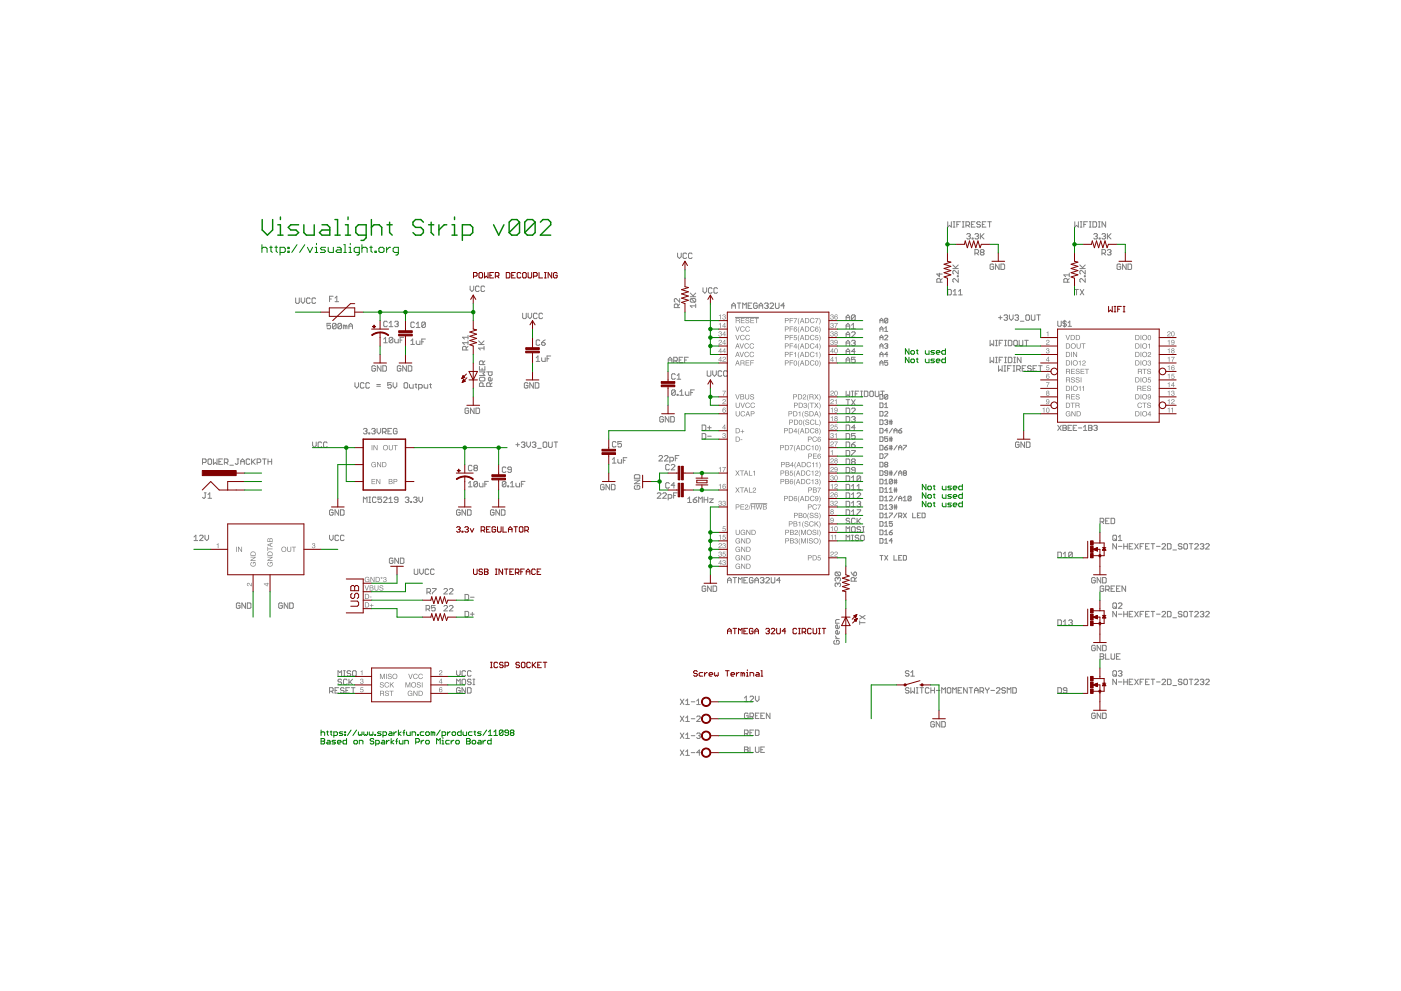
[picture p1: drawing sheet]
<svg xmlns="http://www.w3.org/2000/svg" width="420mm" height="297mm" viewBox="0 0 420 297" stroke-linecap="round" stroke-linejoin="round" font-family="sans-serif">
<g fill="none" stroke="#808080" stroke-width=".3">
<path d="M203.2 75.9v1l.6 .6 .5-.6v-1M205.9 76.1l-.2-.2h-.6l-.2 .2v1.1l.2 .3h.6l.2-.3M207.6 76.1l-.3-.2h-.5l-.3 .2v1.1l.3 .3h.5l.3-.3M285.7 79.4l1.1 1.1M287.4 79.4l-.8 .8M289.9 70.3l.3-.3h.5l.3 .3-.3 .5M290.5 70.8h.2M290.7 70.8l.3 .3-.3 .5h-.5l-.3-.2M291.5 71.4h.3v.2h-.3zM292.4 70.3l.3-.3h.5l.3 .3-.3 .5M292.9 70.8h.3M293.2 70.8l.3 .3-.3 .5h-.5l-.3-.2"/>
<path d="M294 70v1.6M294.3 70.8l.8 .8M295.1 70l-1.1 1.1M298 79.4l-.3-.3h-.5l-.3 .3v1.1l.3 .3h.5l.3-.3v-.5h-.5M299.6 79.1v1.7l-1-1.7v1.7M300.2 79.1h.8l.3 .3v1.1l-.3 .3h-.8zM323.8 79.4l1.1 1.1M325.5 79.4l-.8 .8M328 70.3l.3-.3h.5l.3 .3-.3 .5M328.5 70.8h.3M328.8 70.8l.3 .3-.3 .5h-.5l-.3-.2M329.6 71.4h.3v.2h-.3z"/>
<path d="M330.5 70.3l.3-.3h.5l.3 .3-.3 .5M331 70.8h.3M331.3 70.8l.3 .3-.3 .5h-.5l-.3-.2M332.1 70v1.6M332.4 70.8l.8 .8M333.2 70l-1.1 1.1M336.1 79.4l-.3-.3h-.5l-.3 .3v1.1l.3 .3h.5l.3-.3v-.5h-.5M337.7 79.1v1.7l-1-1.7v1.7M338.3 79.1h.8l.3 .3v1.1l-.3 .3h-.8zM99.1 96.9h-1v.8l.5-.2 .5 .2v.6l-.2 .3h-.6l-.2-.3M100.8 97.2l-.3-.3h-.5l-.3 .3v1.1M100.8 97.2v1.1l-.3 .3h-.5l-.3-.3"/>
<path d="M100.8 97.2l-1.1 1.1M102.4 97.2l-.2-.3h-.6l-.3 .3v1.1M102.4 97.2v1.1l-.2 .3h-.6l-.3-.3M102.4 97.2l-1.1 1.1M103.5 97.7l-.5-.2v1.1M103.5 97.7v.9M103.5 97.7l.3-.2 .3 .2v.9M104.6 98.6v-1.1l.6-.6 .5 .6v1.1M104.6 97.7h1.1M116.2 96.6l-.3-.3h-.5l-.3 .3v1l.3 .3h.5l.3-.3M116.7 97.9h1.1M116.7 96.8l.6-.5v1.6"/>
<path d="M118.4 96.6l.2-.3h.6l.2 .3-.2 .5M118.9 97.1h.3M119.2 97.1l.2 .3-.2 .5h-.6l-.2-.3M124.3 96.8l-.3-.3h-.5l-.3 .3v1.1l.3 .3h.5l.3-.3M124.8 98.2h1.1M124.8 97.1l.6-.6v1.7M127.6 96.8v1.1l-.3 .3h-.6l-.2-.3M127.6 96.8l-.3-.3h-.6l-.2 .3v1.1M127.6 96.8l-1.1 1.1M141 85.7v1.1l.5 .6 .6-.6v-1.1M143.7 86l-.3-.3h-.5l-.3 .3v1.1l.3 .3h.5l.3-.3M145.4 86l-.3-.3h-.6l-.2 .3v1.1l.2 .3h.6l.3-.3"/>
<path d="M156.7 93.9v1.3l.3 .3h.5l.3-.3v-1.3M158.4 93.9v1.1l.5 .5 .5-.5v-1.1M161.1 94.1l-.3-.2h-.5l-.3 .2v1.1l.3 .3h.5l.3-.3M162.7 94.1l-.2-.2h-.6l-.3 .2v1.1l.3 .3h.6l.2-.3M203.3 92.2v-.8l-.3-.3h-.5l-.3 .3v.8h1.6M203.8 89.5v1.1l-1-1.1-.6 .2v.6l.3 .3M203.8 91.1l-.5 .6M207 88.9h1.6M207 87.8l1.1 1.1M207.3 89.5h1.1l.2 .2v.6l-.2 .3M207.3 89.5l-.3 .2v.6l.3 .3h1.1M207.3 89.5l1.1 1.1"/>
<path d="M208.6 91.7h-1.6l.6 .5M208.6 91.1v1.1M208.6 87.8l-.8 .9M210.8 86.3v1.1l.6 .5 .5-.5v-1.1M213.6 86.5l-.3-.2h-.6l-.2 .2v1.1l.2 .3h.6l.3-.3M215.2 86.5l-.3-.2h-.5l-.3 .2v1.1l.3 .3h.5l.3-.3M285.7 80.5h1.7M287.1 82.7h.3v.3h-.3zM287.4 83.5v1.1l-1.1-1.1h-.3l-.3 .3v.5l.3 .3M287.4 81v1.1l-1.1-1.1h-.3l-.3 .3v.6l.3 .2M323.8 80.5h1.7M325.2 82.7h.3v.3h-.3z"/>
<path d="M325.5 81v1.1l-1.1-1.1h-.3l-.3 .3v.6l.3 .2M325.5 83.5v1.1l-1.1-1.1h-.3l-.3 .3v.5l.3 .3M106.4 114.7v1.1l.6 .5 .5-.5v-1.1M109.2 115l-.3-.3h-.5l-.3 .3v1.1l.3 .2h.5l.3-.2M110.8 115l-.3-.3h-.5l-.3 .3v1.1l.3 .2h.5l.3-.2M112.6 109.9l-.2-.3h-.6l-.3 .3v1.1l.3 .3h.6l.2-.3v-.6h-.5M113 115.8h1.1M113 115.3h1.1M114.3 109.6v1.7l-1.1-1.7v1.7M114.8 109.6h.8l.3 .3v1.1l-.3 .3h-.8zM115.1 101.7l.5-.6v1.6M115.1 102.7h1.1"/>
<path d="M117.3 114.7h-1v.8l.5-.2 .5 .2v.6l-.2 .2h-.6l-.2-.2M117.8 101.4v1.1l-.3 .2h-.5l-.3-.2M117.8 101.4l-.3-.3h-.5l-.3 .3v1.1M117.8 101.4l-1.1 1.1M117.9 114.7v1.1l.5 .5 .6-.5v-1.1M118.4 101.7v.8l.2 .2h.8v-1M120 101.9h.5M120.2 109.9l-.2-.3h-.6l-.3 .3v1.1l.3 .3h.6l.2-.3v-.6h-.5M121.1 101.1h-1.1v1.6M121.2 115l.3-.3h.5l.3 .3v1.1l-.3 .2h-.5l-.3-.2zM121.9 109.6v1.7l-1.1-1.7v1.7M122.4 109.6h.8l.3 .3v1.1l-.3 .3h-.8z"/>
<path d="M122.8 115.3v.8l.3 .2h.8v-1M123.2 102.2l.6-.6v1.7M123.2 103.3h1.1M124.5 115.3h.5M124.7 115v1.1l.3 .2M124.8 102.2v.8l.3 .3h.8v-1.1M125.5 116.3h.9l.2-.2v-.6l-.2-.2h-.9v1.6M126.5 102.4h.5M127.2 115.3v.8l.3 .2h.8v-1M127.6 101.6h-1.1v1.7M128.8 115.3h.6M129.1 115v1.1l.3 .2"/>
<path d="M139.8 104.9v-.8l-.3-.3h-.5l-.3 .3v.8h1.7M140.4 102.7h-1.7l.6 .6M140.4 103.8l-.6 .6M140.4 100.5v1.1M140.4 102.2v1.1M140.4 101.1h-1.7l.6 .5M143.5 103.3h1.7M143.5 102.2l1.1 1.1M143.8 111.5h1.6l-.5 .5 .5 .5h-1.6M143.8 109.8v1.1h1.6v-1.1M144.1 113.1h1l.3 .3v.5l-.3 .3h-1l-.3-.3v-.5zM144.6 110.4v.5"/>
<path d="M144.9 115.8v-.8l-.3-.3h-.5l-.3 .3v.8h1.6M144.9 109.3v-.8l-.3-.3h-.5l-.3 .3v.8h1.6M145.2 104.4h-1.7l.6 .5M145.2 103.8v1.1M145.2 102.2l-.9 .8M145.4 108.2l-.5 .5M145.9 111.5h1.7v.8l-.3 .2h-.6l-.2-.2v-.8M147 115.8v-.8l-.3-.3h-.5l-.3 .3v.8h1.7M147.6 113.4v.5l-.3 .3h-.6l-.2-.3v-.5l.5-.3v1.1M147.6 114.7l-.6 .6M158.3 115l-.2-.3h-.6l-.3 .3v1.1l.3 .2h.6l.2-.2v-.6h-.5M160 114.7v1.6l-1.1-1.6v1.6"/>
<path d="M160.5 114.7h.8l.3 .3v1.1l-.3 .2h-.8zM160.8 107.3l.5-.6v1.6M160.8 108.3h1.1M162.4 107.3v.8l.3 .2h.8v-1M164.1 107.5h.5M165.2 106.7h-1.1v1.6M202.5 112.3l-.3-.3h-.5l-.3 .3v1.1l.3 .3h.5l.3-.3M202.5 117.1l-.3-.2h-.5l-.3 .2v1.1M202.5 117.1v1.1l-.3 .3h-.5l-.3-.3M202.5 117.1l-1.1 1.1M203.1 118.2h.2v.3h-.2zM203.1 113.7h1.1"/>
<path d="M203.1 112.6l.5-.6v1.7M203.9 118.5h1.1M203.9 117.4l.5-.5v1.6M205.5 117.4v.8l.3 .3h.8v-1.1M207.2 117.7h.5M208.2 116.9h-1v1.6M212.1 111.1v1.4l.3 .3h.5l.3-.3v-1.4M213.7 111.1v1.1l.6 .6 .5-.6v-1.1M216.5 111.4l-.3-.3h-.6l-.2 .3v1.1l.2 .3h.6l.3-.3M218.1 111.4l-.3-.3h-.5l-.3 .3v1.1l.3 .3h.5l.3-.3M60.7 138.6h.9l.2-.2v-.6l-.2-.2h-.9v1.6M62.7 137.6h.5l.3 .2v1.1l-.3 .3h-.5l-.3-.3v-1.1z"/>
<path d="M64 137.6v1.6l.6-.6 .5 .6v-1.6M65.6 138.4h.6M66.7 137.6h-1.1v1.6h1.1M67.3 138.6h.8l.3-.2v-.6l-.3-.2h-.8v1.6M67.8 138.6l.6 .6M68.9 139.4h1.1M71.1 137.6h.5M71.4 137.6v1.3l-.3 .3-.6-.3M72.2 138.4h1.1M72.2 139.2v-1.1l.5-.5 .6 .5v1.1M74.9 137.8l-.2-.2h-.6l-.3 .2v1.1l.3 .3h.6l.2-.3M75.5 137.6v1.6"/>
<path d="M75.7 138.4l.9 .8M76.6 137.6l-1.1 1M77.1 138.6h.8l.3-.2v-.6l-.3-.2h-.8v1.6M78.7 137.6h1.1M79.3 137.6v1.6M80.4 138.4h1.1M80.4 137.6v1.6M81.5 137.6v1.6M140.5 122.6l-.2-.3h-.6l-.2 .3v1.1l.2 .3h.6l.2-.3v-.6h-.5M142.2 122.3v1.7l-1.1-1.7v1.7M142.7 122.3h.9l.2 .3v1.1l-.2 .3h-.9zM183.7 137.7l.5-.5v1.6"/>
<path d="M183.7 138.8h1M185.3 137.7v.8l.3 .3h.8v-1.1M186.9 138h.6M188 137.2h-1.1v1.6M197.6 136.8l.3-.3h.5l.3 .3v.3l-1.1 1.1h1.1M199 125.1l-.3-.2h-.6l-.2 .2v1.1l.2 .3h.6l.3-.3v-.5h-.6M199.3 136.8l.2-.3h.6l.2 .3v.3l-1 1.1h1M200.6 124.9v1.6l-1.1-1.6v1.6M200.9 138.2h.8l.3-.3v-.5l-.3-.3h-.8v1.6M201.1 124.9h.9l.2 .2v1.1l-.2 .3h-.9zM202.5 137.4h.6M203.6 136.5h-1.1v1.7"/>
<path d="M305.6 132.8l-.2-.3h-.6l-.3 .3v1l.3 .3h.6l.2-.3v-.5h-.5M307.3 132.5v1.6l-1.1-1.6v1.6M307.8 132.5h.8l.3 .3v1l-.3 .3h-.8zM317.2 127.5l1.1 1.5M318.3 127.5l-1.1 1.5M318.8 127.5h.8l.2 .2-.2 .6 .2 .5-.2 .2h-.8zM318.8 128.3h.8M320.3 128.3h.5M321.4 127.5h-1.1v1.5h1.1M321.9 128.3h.5M322.9 127.5h-1v1.5h1M323.4 128.3h1"/>
<path d="M325 129h1M325 128l.5-.5v1.5M326.5 127.5h.8l.2 .2-.2 .6 .2 .5-.2 .2h-.8zM326.5 128.3h.8M328 127.7l.3-.2h.5l.3 .2-.3 .6M328.5 128.3h.3M328.8 128.3l.3 .2-.3 .5h-.5l-.3-.2M99.9 153.1l-.2-.3h-.6l-.3 .3v1.1l.3 .2h.6l.2-.2v-.6h-.5M101.6 152.8v1.6l-1.1-1.6v1.6M102.1 152.8h.8l.3 .3v1.1l-.3 .2h-.8zM109 150.6v-1.6l.5 .5 .6-.5v1.6M110.6 150.6h.6"/>
<path d="M110.6 149h.6M110.9 149v1.6M112.8 149.3l-.3-.3h-.5l-.3 .3v1l.3 .3h.5l.3-.3M114.4 149h-1.1v.8l.6-.3 .5 .3v.5l-.2 .3h-.6l-.3-.3M115 149.3l.3-.3h.5l.3 .3v.2l-1.1 1.1h1.1M116.6 150.6h1.1M116.6 149.5l.6-.5v1.6M119.4 149.8h-.9l-.2-.3 .2-.5h.6l.3 .3v1l-.3 .3h-.6l-.2-.3M121.5 149.3l.3-.3h.5l.3 .3-.3 .5M122.1 149.8h.2M122.3 149.8l.3 .3-.3 .5h-.5l-.3-.3M123.2 150.3h.2v.3h-.2z"/>
<path d="M124 149.3l.3-.3h.5l.3 .3-.3 .5M124.5 149.8h.3M124.8 149.8l.3 .3-.3 .5h-.5l-.3-.3M125.6 149v1.1l.6 .5 .5-.5v-1.1M138 153.1l-.3-.3h-.5l-.3 .3v1.1l.3 .2h.5l.3-.2v-.6h-.5M139.6 152.8v1.6l-1-1.6v1.6M140.2 152.8h.8l.3 .3v1.1l-.3 .2h-.8zM140.5 144.8l.5-.5v1.6M140.5 145.9h1.1M143.2 144.6l-.3-.3h-.5l-.3 .3v1M143.2 144.6v1l-.3 .3h-.5l-.3-.3M143.2 144.6l-1.1 1"/>
<path d="M143.8 144.8v.8l.2 .3h.8v-1.1M145.4 145.1h.5M146.5 144.3h-1.1v1.6M148.2 153.1l-.3-.3h-.5l-.3 .3v1.1l.3 .2h.5l.3-.2v-.6h-.6M149.8 152.8v1.6l-1.1-1.6v1.6M150.3 152.8h.9l.2 .3v1.1l-.2 .2h-.9zM151.7 144.6v1l-.3 .3h-.5l-.3-.3M151.7 144.6l-.3-.3h-.5l-.3 .3v1M151.7 144.6l-1.1 1M152.3 145.6h.2v.3h-.2zM153.1 145.9h1.1M153.1 144.8l.5-.5v1.6"/>
<path d="M154.7 144.8v.8l.3 .3h.8v-1.1M156.4 145.1h.5M157.5 144.3h-1.1v1.6M181.2 145.5l-.3-.3h-.5l-.3 .3v1l.3 .3h.5l.3-.3v-.5h-.6M182.8 145.2v1.6l-1.1-1.6v1.6M183.4 145.2h.8l.2 .3v1l-.2 .3h-.8zM190.2 143.9h1.7l-1.7 1.1h1.7M190.5 145.5l-.3 .3v.6l.3 .2h1.1l.3-.2v-.6l-.3-.3h-.5v.6M190.5 142.3h1.1l.3 .3v.8h-1.7v-.8zM197.1 148l.3-.3h.5l.3 .3v.3l-1.1 1.1h1.1M198.8 148l.2-.3h.6l.2 .3v.3l-1 1.1h1M200.4 149.4h.8l.3-.3v-.6l-.3-.2h-.8v1.6"/>
<path d="M202 148.5h.6M203.1 147.7h-1.1v1.7M206.2 149.5l.6-.5v1.6M206.2 150.6h1.1M207.9 149.8h.8l.3 .5-.3 .3h-.5l-.3-.3zM209 149l-1.1 .8M209.5 150.6v-1.6l.6 .5 .5-.5v1.6M211.2 149.8h1.1M211.2 149v1.6M212.3 149v1.6M212.8 149.5h1.1l-1.1 1.1h1.1M117.9 167.5l-.3-.2h-.5l-.3 .2v1.1l.3 .3h.5l.3-.3v-.5h-.6"/>
<path d="M119.5 167.3v1.6l-1.1-1.6v1.6M120.1 167.3h.8l.2 .2v1.1l-.2 .3h-.8zM133.1 176.7l.3-.3h.5l.3 .3v.3l-1.1 1h1.1M134.7 176.7l.3-.3h.6l.2 .3v.3l-1.1 1h1.1M211.7 175.9l-.3-.3h-.6l-.2 .3v1.1l.2 .3h.6l.3-.3v-.5h-.6M213.3 175.6v1.7l-1.1-1.7v1.7M213.8 175.6h.9l.2 .3v1.1l-.2 .3h-.9zM218.2 174.7v-1l.5-.6 .6 .6v1M218.2 173.9h1.1M219.8 173.1h1.1M220.4 173.1v1.6M221.5 174.7v-1.6l.5 .6 .5-.6v1.6"/>
<path d="M223.1 173.9h.5M224.2 173.1h-1.1v1.6h1.1M225.8 173.4l-.2-.3h-.6l-.3 .3v1.1l.3 .2h.6l.2-.2v-.6h-.5M226.4 173.9h1.1M226.4 174.7v-1l.5-.6 .6 .6v1M228 173.4l.3-.3h.5l.3 .3-.3 .5M228.6 173.9h.2M228.8 173.9l.3 .3-.3 .5h-.5l-.3-.2M229.7 173.4l.2-.3h.6l.2 .3v.3l-1 1h1M231.3 173.1v1.4l.3 .2h.5l.3-.2v-1.4M234 173.9h-1.1l.8-.8v1.6M250.7 171.5l-.3 .2v.6l.3 .3h1.1"/>
<path d="M250.7 171.5h1.1l.3 .2v.6l-.3 .3M250.7 171.5l1.1 1.1M251.2 175l-.2-.2-.6 .2v.6l.3 .2M251.2 173.4l-.2-.3-.6 .3v.5l.3 .3M251.2 175l.3-.2 .6 .2v.6l-.3 .2M251.2 173.4v.3M251.2 175v.3M251.2 173.4l.3-.3 .6 .3v.5l-.3 .3M255.2 171.5l.9 1.1M256.1 171.7l.5-.2 .3 .2v.6l-.3 .3h-.5zM256.3 174.2v-.8l-.2-.3h-.6l-.3 .3v.8h1.7M256.9 173.1l-.6 .6"/>
<path d="M328.5 173.4l-.3-.3h-.5l-.3 .3v1.1l.3 .2h.5l.3-.2v-.6h-.6M330.1 173.1v1.6l-1.1-1.6v1.6M330.7 173.1h.8l.2 .3v1.1l-.2 .2h-.8zM334.8 163v1.6l-1.1-1.6v1.6M335.4 163.8h1.1M337 163.8h1.1M337 163v1.6M338.1 163v1.6M338.6 163.8h.6M339.7 163h-1.1v1.6h1.1M340.3 163l1.1 1.6M341.4 163l-1.1 1.6"/>
<path d="M341.9 163.8h.6M343 163h-1.1v1.6M343.6 163.8h.5M344.7 163h-1.1v1.6h1.1M345.2 163h1.1M345.7 163v1.6M346.8 163.8h1.1M348.5 163.2l.2-.2h.6l.3 .2v.3l-1.1 1.1h1.1M350.1 163h.8l.3 .2v1.1l-.3 .3h-.8zM351.7 164.8h1.1M354.5 163.2l-.3-.2h-.5l-.3 .2 .3 .6h.5l.3 .2-.3 .6h-.5l-.3-.3M355 163.2l.3-.2h.5l.3 .2v1.1l-.3 .3h-.5l-.3-.3z"/>
<path d="M356.7 163h1M357.2 163v1.6M358.3 163.2l.3-.2h.5l.3 .2v.3l-1.1 1.1h1.1M359.9 163.2l.3-.2h.5l.3 .2-.3 .6M360.5 163.8h.2M360.7 163.8l.3 .2-.3 .6h-.5l-.3-.3M361.6 163.2l.2-.2h.6l.2 .2v.3l-1 1.1h1M133.1 181.8l.3-.3h.5l.3 .3v.2l-1.1 1.1h1.1M134.7 181.8l.3-.3h.6l.2 .3v.2l-1.1 1.1h1.1M250.3 192l-.2 .3v.5l.2 .3h1.1l.3-.3v-.5l-.3-.3h-.5v.5M250.6 191.4h1.1M250.6 190.6l.5 .8"/>
<path d="M251.7 187.6v.6l-.3 .2h-.5l-.3-.2v-.6l.5-.3v1.1M251.7 189.3v.5l-.3 .3h-.5l-.3-.3v-.5l.5-.3v1.1M251.7 185.7h-.8l-.3 .3v.8h1.1M257.8 186.6h1.6M257.8 186.1v1.1M257.8 184.5l1.6 1M259.4 184.5l-1.6 1M328.5 193.7l-.3-.3h-.5l-.3 .3v1.1l.3 .3h.5l.3-.3v-.6h-.6M330.1 193.4v1.7l-1.1-1.7v1.7M330.7 193.4h.8l.2 .3v1.1l-.2 .3h-.8zM334.8 183.3v1.6l-1.1-1.6v1.6M335.4 184.1h1.1"/>
<path d="M337 183.3v1.6M337 184.1h1.1M338.1 183.3v1.6M338.6 184.1h.6M339.7 183.3h-1.1v1.6h1.1M340.3 183.3l1.1 1.6M341.4 183.3l-1.1 1.6M341.9 184.1h.6M343 183.3h-1.1v1.6M343.6 184.1h.5M344.7 183.3h-1.1v1.6h1.1M345.2 183.3h1.1"/>
<path d="M345.7 183.3v1.6M346.8 184.1h1.1M348.5 183.5l.2-.2h.6l.3 .2v.3l-1.1 1.1h1.1M350.1 183.3h.8l.3 .2v1.1l-.3 .3h-.8zM351.7 185.2h1.1M354.5 183.5l-.3-.2h-.5l-.3 .5 .3 .3h.5l.3 .5-.3 .3h-.5l-.3-.3M355.3 183.3h.5l.3 .2v1.1l-.3 .3h-.5l-.3-.3v-1.1zM356.7 183.3h1M357.2 183.3v1.6M358.3 183.5l.3-.2h.5l.3 .2v.3l-1.1 1.1h1.1M359.9 183.5l.3-.2h.5l.3 .2-.3 .6M360.5 184.1h.2"/>
<path d="M360.7 184.1l.3 .3-.3 .5h-.5l-.3-.3M361.6 183.5l.2-.2h.6l.2 .2v.3l-1 1.1h1M272.6 206.4l-.3-.3h-.5l-.3 .3 .3 .5h.5l.3 .3-.3 .6h-.5l-.3-.3M273.2 206.1v1.7l.5-.6 .5 .6v-1.7M274.8 206.1h.5M274.8 207.8h.5M275.1 206.1v1.7M275.9 206.1h1.1M276.4 206.1v1.7M278.6 206.4l-.3-.3h-.5l-.3 .3v1.1l.3 .3h.5l.3-.3M279.2 206.9h1M279.2 206.1v1.7"/>
<path d="M280.2 216.6l-.2-.3h-.6l-.3 .3v1l.3 .3h.6l.2-.3v-.5h-.5M280.2 206.1v1.7M280.8 206.9h1.1M281.9 216.3v1.6l-1.1-1.6v1.6M282.4 207.8v-1.7l.6 .6 .5-.6v1.7M282.4 216.3h.8l.3 .3v1l-.3 .3h-.8zM284.4 206.1h.5l.3 .3v1.1l-.3 .3h-.5l-.3-.3v-1.1zM285.7 207.8v-1.7l.6 .6 .5-.6v1.7M287.3 206.9h.6M288.4 206.1h-1.1v1.7h1.1M290.1 206.1v1.7l-1.1-1.7v1.7M290.6 206.1h1.1"/>
<path d="M291.2 206.1v1.7M292.2 206.9h1.1M292.2 207.8v-1.1l.6-.6 .5 .6v1.1M293.9 207.2h.8l.3-.3v-.5l-.3-.3h-.8v1.7M294.4 207.2l.6 .6M295.5 206.1v.3l.6 .5M296.1 206.9v.9M296.6 206.1l-.5 .8M297.2 206.9h1.1M298.8 206.4l.3-.3h.5l.3 .3v.3l-1.1 1.1h1.1M301.5 206.4l-.2-.3h-.6l-.3 .3 .3 .5h.6l.2 .3-.2 .6h-.6l-.3-.3M302.1 207.8v-1.7l.5 .6 .6-.6v1.7"/>
<path d="M303.7 206.1h.8l.3 .3v1.1l-.3 .3h-.8zM328.5 214l-.3-.3h-.5l-.3 .3v1.1l.3 .3h.5l.3-.3v-.6h-.6M330.1 213.7v1.7l-1.1-1.7v1.7M330.7 213.7h.8l.2 .3v1.1l-.2 .3h-.8zM334.8 203.6v1.6l-1.1-1.6v1.6M335.4 204.4h1.1M337 203.6v1.6M337 204.4h1.1M338.1 203.6v1.6M338.6 204.4h.6M339.7 203.6h-1.1v1.6h1.1M340.3 203.6l1.1 1.6"/>
<path d="M341.4 203.6l-1.1 1.6M341.9 204.4h.6M343 203.6h-1.1v1.6M343.6 204.4h.5M344.7 203.6h-1.1v1.6h1.1M345.2 203.6h1.1M345.7 203.6v1.6M346.8 204.4h1.1M348.5 203.9l.2-.3h.6l.3 .3v.2l-1.1 1.1h1.1M350.1 203.6h.8l.3 .3v1l-.3 .3h-.8zM351.7 205.5h1.1M354.5 203.9l-.3-.3h-.5l-.3 .5 .3 .3h.5l.3 .5-.3 .3h-.5l-.3-.3"/>
<path d="M355.3 203.6h.5l.3 .3v1l-.3 .3h-.5l-.3-.3v-1zM356.7 203.6h1M357.2 203.6v1.6M358.3 203.9l.3-.3h.5l.3 .3v.2l-1.1 1.1h1.1M359.9 203.9l.3-.3h.5l.3 .3-.3 .5M360.5 204.4h.2M360.7 204.4l.3 .3-.3 .5h-.5l-.3-.3M361.6 203.9l.2-.3h.6l.2 .3v.2l-1 1.1h1"/>
</g>
<path d="M220.8 95.5v.5h.5a.27 .27 0 0 0 .3-.2 .27 .27 0 0 0-.2-.3zM220.6 95.3h.8a.42 .42 0 0 1 .4 .3 .42 .42 0 0 1-.2 .5l.3 .8h-.2l-.1-.6-.3-.1h-.5v.7h-.2zM222.2 95.3h1.1v.2h-.9v.5h.8v.2h-.8v.5h.9v.2h-1.1zM223.7 95.4l.6-.1 .4 .2v.3h-.2a.36 .36 0 0 0-.4-.3 .36 .36 0 0 0-.3 .3l.1 .1a.56 .56 0 0 1 .7 .2 .56 .56 0 0 1-.2 .7 .61 .61 0 0 1-.9-.4h.2a.4 .4 0 0 0 .4 .3 .4 .4 0 0 0 .4-.3v-.1a.64 .64 0 0 1-.7-.2 .64 .64 0 0 1-.1-.7zM225 95.3h1.1v.2h-.9v.5h.9v.2h-.9v.5h1v.2h-1.2zM226.3 95.3h1.3v.2h-.6v1.4h-.2v-1.4h-.5z" fill-rule="evenodd" fill="#808080"/>
<path d="M220.5 95.1h7.1" fill="none" stroke="#808080" stroke-width=".3"/>
<g fill="#808080">
<path d="M215.6 94.5l.5-.3v1.5h-.2v-1zM216.8 94.3a.43 .43 0 0 1 .7 0 .43 .43 0 0 1-.1 .6 .5 .5 0 0 1-.1 .9 .5 .5 0 0 1-.7-.5h.2a.3 .3 0 0 0 .5 .3 .3 .3 0 0 0 0-.5l-.3-.1 .1-.1a.24 .24 0 0 0 .3-.2 .24 .24 0 0 0-.2-.3l-.5 .3z" fill-rule="evenodd"/>
<path d="M221.2 108.2l-.3 .7h.5zM221.1 108h.2l.6 1.6h-.3l-.1-.5h-.6l-.2 .5h-.2zM222.3 108.2v.5h.5a.27 .27 0 0 0 .3-.2 .27 .27 0 0 0-.3-.3zM222.1 108h.7a.42 .42 0 0 1 .5 .3 .42 .42 0 0 1-.2 .5l.2 .8h-.2l-.1-.6-.3-.1h-.4v.7h-.2zM223.6 108h1.1v.2h-.9v.5h.9v.1h-.9v.6h.9v.2h-1.1zM225 108h1.1v.2h-.9v.5h.8v.2h-.8v.7h-.2z" fill-rule="evenodd"/>
<path d="M216.1 107.2l-.5 .7h.5zM216.1 106.9h.2v1h.2l-.2 .5h-.2v-.3h-.7zM216.9 107a.54 .54 0 0 1 .8 .4 .54 .54 0 0 1-.6 .6l-.2 .3h.8v.1h-1.1l.2-.4a.52 .52 0 0 0 .5-.3 .52 .52 0 0 0 0-.6l-.6 .4z" fill-rule="evenodd"/>
<path d="M221.2 103.2l-.3 .6h.5zM221.1 102.9h.2l.6 1.6h-.3l-.1-.5h-.6l-.2 .5h-.2zM221.8 102.9h.2l.4 1.3 .5-1.3h.2l-.5 1.6h-.3zM223.4 103.1a.66 .66 0 0 1 .7-.2 .66 .66 0 0 1 .5 .5h-.2a.52 .52 0 0 0-.8-.1 .52 .52 0 0 0 0 .8 .52 .52 0 0 0 .8-.1l.2-.1a.76 .76 0 0 1-1.2 .5 .76 .76 0 0 1 0-1.3zM225 103.1a.66 .66 0 0 1 .6-.2 .66 .66 0 0 1 .5 .5h-.2a.52 .52 0 0 0-.7-.1 .52 .52 0 0 0-.1 .8 .52 .52 0 0 0 .8-.1l.2-.1a.76 .76 0 0 1-1.1 .5 .76 .76 0 0 1 0-1.3z" fill-rule="evenodd"/>
<path d="M215.7 102a.54 .54 0 0 1 .8 .3 .54 .54 0 0 1-.6 .6l-.2 .3h.8v.2h-1l.1-.5a.52 .52 0 0 0 .6-.3 .52 .52 0 0 0-.1-.6l-.6 .4zM217.3 102.1l-.5 .7h.5zM217.3 101.9h.2v.9h.2l-.2 .6h-.2v-.4h-.7z" fill-rule="evenodd"/>
<path d="M221.2 105.7l-.3 .7h.5zM221.1 105.5h.2l.6 1.5h-.3l-.1-.4h-.6l-.2 .4h-.2zM221.8 105.5h.2l.4 1.3 .5-1.3h.2l-.5 1.5h-.3zM223.4 105.7a.66 .66 0 0 1 .7-.3 .66 .66 0 0 1 .5 .5h-.2a.52 .52 0 0 0-.8-.1 .52 .52 0 0 0 0 .8 .52 .52 0 0 0 .8 0l.2-.2a.76 .76 0 0 1-1.2 .5 .76 .76 0 0 1 0-1.2zM225 105.7a.66 .66 0 0 1 .6-.3 .66 .66 0 0 1 .5 .5h-.2a.52 .52 0 0 0-.7-.1 .52 .52 0 0 0-.1 .8 .52 .52 0 0 0 .8 0l.2-.2a.76 .76 0 0 1-1.1 .5 .76 .76 0 0 1 0-1.2z" fill-rule="evenodd"/>
<path d="M216.1 104.7l-.5 .7h.5zM216.1 104.4h.2v1h.2l-.2 .5h-.2v-.4h-.7zM217.3 104.7l-.5 .7h.5zM217.3 104.4h.2v1h.2l-.2 .5h-.2v-.4h-.7z" fill-rule="evenodd"/>
<path d="M220.8 128.5v1.2h.6l.2-.3a.65 .65 0 0 0-.1-.7 .65 .65 0 0 0-.7-.2zM220.6 128.3h.6a.78 .78 0 0 1 .7 .8 .78 .78 0 0 1-.7 .8h-.6zM222.5 128.8h.2v.4h.5v.2h-.5v.5h-.2v-.5h-.4v-.2h.4z" fill-rule="evenodd"/>
<path d="M217.3 127.5l-.5 .7h.5zM217.3 127.2h.2v1h.2l-.2 .5h-.2v-.3h-.7z" fill-rule="evenodd"/>
<path d="M220.8 131.1v1.1h.6l.2-.3a.65 .65 0 0 0-.1-.7 .65 .65 0 0 0-.7-.1zM220.6 130.9h.6a.78 .78 0 0 1 .7 .7 .78 .78 0 0 1-.7 .8h-.6zM222.1 131.7h.5v.2h-.5z" fill-rule="evenodd"/>
<path d="M216.8 129.9a.43 .43 0 0 1 .7-.1 .43 .43 0 0 1-.1 .7 .5 .5 0 0 1-.1 .9 .5 .5 0 0 1-.7-.6h.2a.3 .3 0 0 0 .5 .3 .3 .3 0 0 0 0-.5h-.3l.1-.2a.24 .24 0 0 0 .3-.2 .24 .24 0 0 0-.2-.2l-.5 .3z" fill-rule="evenodd"/>
<path d="M220.8 161.5a.68 .68 0 0 1 1.1 .3h-.2a.53 .53 0 0 0-.8-.1 .53 .53 0 0 0 0 .8 .53 .53 0 0 0 .8 0l.1-.3h-.5v-.1h.7v.8l-.2-.2a.77 .77 0 0 1-1.2-.1 .77 .77 0 0 1 .2-1.1zM222.3 161.3h.2l.8 1.3v-1.3h.2v1.6h-.2l-.8-1.3v1.3h-.2zM224 161.5v1.2h.6l.2-.3a.65 .65 0 0 0-.1-.7 .65 .65 0 0 0-.7-.2zM223.8 161.3h.7a.78 .78 0 0 1 .6 .8 .78 .78 0 0 1-.6 .8h-.7z" fill-rule="evenodd"/>
<path d="M215.6 160.6l.5-.3v1.5h-.2v-1.1zM216.8 160.3h.8v.2h-.6l-.1 .4a.52 .52 0 0 1 .7 .2 .52 .52 0 0 1-.3 .7 .52 .52 0 0 1-.7-.4h.2a.33 .33 0 0 0 .5 .1 .33 .33 0 0 0 .1-.5 .33 .33 0 0 0-.5 .1h-.2z" fill-rule="evenodd"/>
<path d="M220.8 164.1a.68 .68 0 0 1 1.1 .2h-.2a.53 .53 0 0 0-.8 0 .53 .53 0 0 0 0 .8 .53 .53 0 0 0 .8-.1l.1-.2h-.5v-.2h.7v.8l-.2-.2a.77 .77 0 0 1-1.2 0 .77 .77 0 0 1 .2-1.1zM222.3 163.9h.2l.8 1.2v-1.2h.2v1.5h-.2l-.8-1.2v1.2h-.2zM224 164.1v1.1h.6l.2-.2a.65 .65 0 0 0-.1-.8 .65 .65 0 0 0-.7-.1zM223.8 163.9h.7a.78 .78 0 0 1 .6 .8 .78 .78 0 0 1-.6 .7h-.7z" fill-rule="evenodd"/>
<path d="M215.7 162.9a.54 .54 0 0 1 .8 .3 .54 .54 0 0 1-.6 .7l-.2 .2h.8v.2h-1l.1-.5a.52 .52 0 0 0 .6-.2 .52 .52 0 0 0-.1-.6l-.6 .3zM216.8 162.9a.43 .43 0 0 1 .7 0 .43 .43 0 0 1-.1 .6 .5 .5 0 0 1-.1 .9 .5 .5 0 0 1-.7-.6h.2a.32 .32 0 0 0 .5 .4 .3 .3 0 0 0 0-.6h-.3l.1-.2a.24 .24 0 0 0 .3-.2 .24 .24 0 0 0-.2-.2l-.5 .3z" fill-rule="evenodd"/>
<path d="M220.8 166.6a.68 .68 0 0 1 1.1 .3h-.2a.53 .53 0 0 0-.8-.1 .53 .53 0 0 0 0 .8 .53 .53 0 0 0 .8-.1l.1-.2h-.5v-.2h.7v.9l-.2-.2a.77 .77 0 0 1-1.2-.1 .77 .77 0 0 1 .2-1.1zM222.3 166.4h.2l.8 1.3v-1.3h.2v1.6h-.2l-.8-1.3v1.3h-.2zM224 166.6v1.2h.6l.2-.3a.65 .65 0 0 0-.1-.7 .65 .65 0 0 0-.7-.2zM223.8 166.4h.7a.78 .78 0 0 1 .6 .8 .78 .78 0 0 1-.6 .8h-.7z" fill-rule="evenodd"/>
<path d="M215.6 165.4a.43 .43 0 0 1 .7 0 .43 .43 0 0 1-.1 .6 .5 .5 0 0 1-.1 .9 .5 .5 0 0 1-.7-.5h.2a.3 .3 0 0 0 .5 .3 .3 .3 0 0 0 0-.5l-.3-.1 .1-.1a.24 .24 0 0 0 .3-.2 .24 .24 0 0 0-.2-.3l-.5 .3zM216.8 165.4h.8v.2h-.6l-.1 .4a.52 .52 0 0 1 .7 .2 .52 .52 0 0 1-.3 .7 .52 .52 0 0 1-.7-.4h.2a.33 .33 0 0 0 .5 .1 .33 .33 0 0 0 .1-.5 .33 .33 0 0 0-.5 .1h-.2z" fill-rule="evenodd"/>
<path d="M220.8 169.1a.68 .68 0 0 1 1.1 .3h-.2a.53 .53 0 0 0-.8 0 .53 .53 0 0 0 0 .7 .53 .53 0 0 0 .8 0l.1-.3h-.5v-.1h.7v.8l-.2-.2a.77 .77 0 0 1-1.2 0 .77 .77 0 0 1 .2-1.2zM222.3 169h.2l.8 1.2v-1.2h.2v1.5h-.2l-.8-1.2v1.2h-.2zM224 169.1v1.2h.6l.2-.3a.65 .65 0 0 0-.1-.7 .65 .65 0 0 0-.7-.2zM223.8 169h.7a.78 .78 0 0 1 .6 .7 .78 .78 0 0 1-.6 .8h-.7z" fill-rule="evenodd"/>
<path d="M216.1 168.2l-.5 .6h.5zM216.1 167.9h.2v.9h.2l-.2 .6h-.2v-.4h-.7zM216.8 168a.43 .43 0 0 1 .7-.1 .43 .43 0 0 1-.1 .7 .5 .5 0 0 1-.1 .9 .5 .5 0 0 1-.7-.6h.2a.3 .3 0 0 0 .5 .3 .3 .3 0 0 0 0-.5h-.3l.1-.2a.24 .24 0 0 0 .3-.2 .24 .24 0 0 0-.2-.2l-.5 .3z" fill-rule="evenodd"/>
<path d="M238.1 153.7h.7a.44 .44 0 0 1 .5 .5 .44 .44 0 0 1-.5 .4h-.5v.7h-.2zM238.3 153.9v.5h.4a.27 .27 0 0 0 .4-.2 .27 .27 0 0 0-.4-.3zM239.7 153.9v.5h.4a.25 .25 0 0 0 .3-.3 .25 .25 0 0 0-.3-.2zM239.7 154.5v.6l.7-.1-.1-.4zM239.5 153.7h.7a.38 .38 0 0 1 .4 .3 .38 .38 0 0 1-.2 .4 .43 .43 0 0 1 .3 .6 .43 .43 0 0 1-.5 .3h-.7zM241 153.9a.72 .72 0 0 1 1 .4 .72 .72 0 0 1-.5 1 .78 .78 0 0 1-.7-.5 .78 .78 0 0 1 .2-.9zM241.2 154a.7 .7 0 0 0 .3 1.1 .68 .68 0 0 0-.3-1.1zM242.5 153.7l-.2 1.2 .3 .8-.5-.9zM243 153.8l.6-.1 .3 .3 .1 .2h-.2a.36 .36 0 0 0-.4-.3 .36 .36 0 0 0-.3 .3v.1a.56 .56 0 0 1 .8 .2 .56 .56 0 0 1-.2 .8 .61 .61 0 0 1-.9-.5h.2a.4 .4 0 0 0 .4 .3 .4 .4 0 0 0 .4-.3l-.1-.1a.64 .64 0 0 1-.6-.2 .64 .64 0 0 1-.1-.7zM244.4 153.8l.6-.1 .4 .3v.2h-.2a.36 .36 0 0 0-.4-.3 .36 .36 0 0 0-.3 .3l.1 .1a.56 .56 0 0 1 .7 .2 .56 .56 0 0 1-.2 .8 .61 .61 0 0 1-.9-.5h.2a.4 .4 0 0 0 .4 .3 .4 .4 0 0 0 .4-.3v-.1a.64 .64 0 0 1-.7-.2 .64 .64 0 0 1-.1-.7zM245.6 153.7a1.26 1.26 0 0 1 0 2l.3-1z" fill-rule="evenodd"/>
<path d="M249.3 153.1a.25 .25 0 0 0 .5 0 .25 .25 0 0 0-.5 0zM249.2 153.7a.31 .31 0 0 0 .6 0 .31 .31 0 0 0-.6 0zM249.2 152.8a.43 .43 0 0 1 .6-.1 .43 .43 0 0 1 0 .6 .46 .46 0 0 1 .1 .7 .46 .46 0 0 1-.7 0 .46 .46 0 0 1 .1-.7l-.2-.2z" fill-rule="evenodd"/>
<path d="M236.6 156.3h.7a.44 .44 0 0 1 .4 .4 .44 .44 0 0 1-.4 .5h-.5v.6h-.2zM236.8 156.4v.6h.4a.27 .27 0 0 0 .3-.3 .27 .27 0 0 0-.3-.3zM238.2 156.4v.5h.4a.25 .25 0 0 0 .3-.2 .25 .25 0 0 0-.4-.3zM238.2 157.1v.5l.7-.1-.1-.4zM238 156.3h.6a.38 .38 0 0 1 .5 .2 .38 .38 0 0 1-.2 .5 .43 .43 0 0 1 .2 .5 .43 .43 0 0 1-.5 .3h-.6zM239.4 156.6l.6-.3v1.5h-.2v-1.1zM240.9 156.2l-.1 1.2 .3 .8-.5-.9zM241.4 156.4l.7-.1 .3 .2v.2h-.2a.36 .36 0 0 0-.3-.3 .36 .36 0 0 0-.4 .4h.1a.56 .56 0 0 1 .7 .3 .56 .56 0 0 1-.1 .7 .61 .61 0 0 1-1-.5h.2a.4 .4 0 0 0 .4 .4 .4 .4 0 0 0 .4-.4v-.1a.64 .64 0 0 1-.7-.2 .64 .64 0 0 1-.1-.6zM242.8 156.5a.66 .66 0 0 1 .7-.3 .66 .66 0 0 1 .5 .5h-.2a.52 .52 0 0 0-.8-.1 .52 .52 0 0 0 0 .8 .52 .52 0 0 0 .8 0l.2-.2a.76 .76 0 0 1-1.1 .5 .76 .76 0 0 1-.1-1.2zM244.3 156.3h.2v.7l.7-.7h.3l-.6 .6 .6 .9h-.2l-.6-.8-.2 .3v.5h-.2zM245.6 156.2a1.26 1.26 0 0 1 0 2l.3-1z" fill-rule="evenodd"/>
<path d="M249.1 155.3a.72 .72 0 0 1 1 .5 .72 .72 0 0 1-.6 .9l-.4-.2 .1-.2a.3 .3 0 0 0 .4 .3 .3 .3 0 0 0 .2-.4v-.2a.48 .48 0 0 1-.7 0 .48 .48 0 0 1 0-.7zM249.2 155.7a.35 .35 0 0 0 .7 0 .35 .35 0 0 0-.7 0z" fill-rule="evenodd"/>
<path d="M235.5 158.8h.7a.44 .44 0 0 1 .5 .4 .44 .44 0 0 1-.5 .5h-.5v.6h-.2zM235.7 159v.5h.4a.27 .27 0 0 0 .4-.3 .27 .27 0 0 0-.4-.2zM237.1 159v.5h.4a.25 .25 0 0 0 .3-.3 .25 .25 0 0 0-.3-.2zM237.1 159.6v.6l.7-.1-.1-.4zM236.9 158.8h.7a.38 .38 0 0 1 .4 .3 .38 .38 0 0 1-.2 .4 .43 .43 0 0 1 .3 .5 .43 .43 0 0 1-.5 .3h-.7zM238.5 158.9a.54 .54 0 0 1 .8 .4 .54 .54 0 0 1-.6 .6l-.2 .3h.8v.1h-1l.1-.4a.52 .52 0 0 0 .5-.3 .52 .52 0 0 0 0-.6l-.6 .4zM239.9 158.8l-.2 1.2 .3 .8-.5-.9zM240.2 158.8h.3l.5 1.3 .4-1.3h.3v1.5h-.2v-1.3l-.4 1.3h-.2l-.5-1.3v1.3h-.2zM241.9 159.6a.8 .8 0 0 1 1.6 0 .8 .8 0 0 1-1.6 0zM242.1 159.5a.6 .6 0 0 0 1.2 0 .6 .6 0 0 0-1.2 0zM243.8 158.9l.7-.1 .3 .2v.3h-.2a.36 .36 0 0 0-.4-.4 .36 .36 0 0 0-.3 .4l.1 .1a.56 .56 0 0 1 .7 .2 .56 .56 0 0 1-.2 .7 .61 .61 0 0 1-.9-.5h.2a.4 .4 0 0 0 .4 .4 .4 .4 0 0 0 .4-.4 .64 .64 0 0 1-.7-.2 .64 .64 0 0 1-.1-.7zM245.2 158.8h.2v1.5h-.2zM245.6 158.8a1.26 1.26 0 0 1 0 2l.3-1z" fill-rule="evenodd"/>
<path d="M249.2 158l.5-.3v1.5h-.2v-1zM250.4 157.9a.72 .72 0 0 1 .9 .4 .72 .72 0 0 1-.4 .9 .78 .78 0 0 1-.7-.5 .78 .78 0 0 1 .2-.8zM250.6 157.9a.7 .7 0 0 0 .2 1.2 .68 .68 0 0 0-.2-1.2z" fill-rule="evenodd"/>
<path d="M235.5 161.3h.7a.44 .44 0 0 1 .5 .5 .44 .44 0 0 1-.5 .4h-.5v.7h-.2zM235.7 161.5v.6h.4a.27 .27 0 0 0 .4-.3 .27 .27 0 0 0-.4-.3zM237.1 161.5v.5h.4a.25 .25 0 0 0 .3-.2 .25 .25 0 0 0-.3-.3zM237.1 162.2v.5l.7-.1-.1-.4zM236.9 161.3h.7a.38 .38 0 0 1 .4 .3 .38 .38 0 0 1-.2 .5 .43 .43 0 0 1 .3 .5 .43 .43 0 0 1-.5 .3h-.7zM238.4 161.5a.43 .43 0 0 1 .7-.1 .43 .43 0 0 1-.1 .7 .5 .5 0 0 1-.1 .9 .5 .5 0 0 1-.7-.6h.2a.3 .3 0 0 0 .5 .3 .3 .3 0 0 0 0-.5h-.3l.1-.2a.24 .24 0 0 0 .3-.2 .24 .24 0 0 0-.2-.2l-.5 .3zM239.9 161.3l-.2 1.2 .3 .8-.5-.9zM240.2 161.3h.3l.5 1.3 .4-1.3h.3v1.6h-.2v-1.3l-.4 1.3h-.2l-.5-1.3v1.3h-.2zM242.1 161.3h.2v1.6h-.2zM242.8 161.4l.6-.1 .3 .3v.2h-.2a.36 .36 0 0 0-.3-.3 .36 .36 0 0 0-.4 .3l.1 .1a.56 .56 0 0 1 .7 .2 .56 .56 0 0 1-.1 .8 .61 .61 0 0 1-.9-.5h.2a.4 .4 0 0 0 .4 .3 .4 .4 0 0 0 .4-.3l-.1-.1a.64 .64 0 0 1-.6-.2 .64 .64 0 0 1-.1-.7zM244 162.1a.79 .79 0 0 1 1.5 0 .79 .79 0 0 1-1.5 0zM244.2 162.1a.59 .59 0 0 0 1.1 0 .59 .59 0 0 0-1.1 0zM245.6 161.3a1.26 1.26 0 0 1 0 2l.3-1z" fill-rule="evenodd"/>
<path d="M249.2 160.6l.5-.3v1.5h-.2v-1.1zM250.2 160.6l.5-.3v1.5h-.2v-1.1z" fill-rule="evenodd"/>
<path d="M234.2 138.5h.7a.44 .44 0 0 1 .5 .4 .44 .44 0 0 1-.5 .5h-.4v.6h-.3zM234.5 138.7v.5h.4a.27 .27 0 0 0 .3-.3 .27 .27 0 0 0-.3-.2zM235.8 138.7v.4h.4a.25 .25 0 0 0 .3-.2 .25 .25 0 0 0-.3-.2zM235.8 139.3v.5l.8-.1-.1-.4zM235.6 138.5h.7a.38 .38 0 0 1 .4 .2 .38 .38 0 0 1-.2 .5 .43 .43 0 0 1 .3 .5 .43 .43 0 0 1-.5 .3h-.7zM237.6 138.8l-.5 .7h.5zM237.7 138.5h.1v1h.2l-.2 .5h-.2v-.3h-.6zM238.6 138.5l-.1 1.2 .2 .8-.4-.9zM239.5 138.7l-.2 .7h.5zM239.4 138.5h.3l.5 1.5h-.2l-.2-.4h-.6l-.1 .4h-.3zM240.6 138.7v1.1h.6l.2-.2a.65 .65 0 0 0-.1-.8 .65 .65 0 0 0-.7-.1zM240.4 138.5h.6a.78 .78 0 0 1 .7 .8 .78 .78 0 0 1-.7 .7h-.6zM242.1 138.7a.66 .66 0 0 1 .6-.2 .66 .66 0 0 1 .5 .5h-.2a.52 .52 0 0 0-.7-.1 .52 .52 0 0 0-.1 .7 .52 .52 0 0 0 .8 0l.2-.1a.76 .76 0 0 1-1.1 .4 .76 .76 0 0 1 0-1.2zM243.5 138.8l.6-.3v1.5h-.2v-1zM244.6 138.8l.5-.3v1.5h-.2v-1zM245.6 138.5a1.26 1.26 0 0 1 0 2l.3-1z" fill-rule="evenodd"/>
<path d="M249.2 137.5a.54 .54 0 0 1 .8 .3 .54 .54 0 0 1-.6 .7l-.2 .2h.8v.2h-1l.2-.5a.52 .52 0 0 0 .5-.2 .52 .52 0 0 0 0-.6l-.6 .3zM250.5 137.8a.25 .25 0 0 0 .5 0 .25 .25 0 0 0-.5 0zM250.4 138.5a.31 .31 0 0 0 .6 0 .31 .31 0 0 0-.6 0zM250.4 137.5a.43 .43 0 0 1 .6-.1 .43 .43 0 0 1 0 .7 .46 .46 0 0 1 .1 .7 .46 .46 0 0 1-.7 0 .46 .46 0 0 1 .1-.7l-.2-.3z" fill-rule="evenodd"/>
<path d="M234.1 141h.7a.44 .44 0 0 1 .4 .5 .44 .44 0 0 1-.4 .4h-.5v.7h-.2zM234.3 141.2v.5h.4a.27 .27 0 0 0 .3-.2 .27 .27 0 0 0-.3-.3zM235.7 141.2v.5h.4a.25 .25 0 0 0 .3-.3 .25 .25 0 0 0-.3-.2zM235.7 141.8v.6l.7-.1-.1-.4zM235.5 141h.6a.38 .38 0 0 1 .5 .3 .38 .38 0 0 1-.2 .4 .43 .43 0 0 1 .2 .6 .43 .43 0 0 1-.5 .3h-.6zM237 141.1h.8v.2h-.7v.4a.52 .52 0 0 1 .7 .2 .52 .52 0 0 1-.3 .7 .52 .52 0 0 1-.7-.4h.2a.33 .33 0 0 0 .5 .1 .33 .33 0 0 0 0-.5 .33 .33 0 0 0-.5 .1h-.1zM238.4 141l-.1 1.2 .3 .8-.5-.9zM239.4 141.3l-.3 .6h.5zM239.3 141h.2l.5 1.6h-.2l-.1-.5h-.6l-.2 .5h-.2zM240.5 141.2v1.2h.5l.2-.3a.65 .65 0 0 0-.1-.7 .65 .65 0 0 0-.6-.2zM240.2 141h.7a.78 .78 0 0 1 .6 .8 .78 .78 0 0 1-.6 .8h-.7zM241.9 141.2a.66 .66 0 0 1 .7-.2 .66 .66 0 0 1 .5 .5h-.2a.52 .52 0 0 0-.8-.1 .52 .52 0 0 0 0 .8 .52 .52 0 0 0 .7-.1l.3-.1a.76 .76 0 0 1-1.2 .5 .76 .76 0 0 1 0-1.3zM243.4 141.4l.5-.3v1.5h-.2v-1.1zM244.6 141.2a.54 .54 0 0 1 .8 .3 .54 .54 0 0 1-.6 .6l-.2 .3h.8v.2h-1l.2-.5a.52 .52 0 0 0 .5-.3 .52 .52 0 0 0 0-.5l-.6 .3zM245.6 141a1.26 1.26 0 0 1 0 2l.3-1z" fill-rule="evenodd"/>
<path d="M249.2 140a.54 .54 0 0 1 .8 .4 .54 .54 0 0 1-.6 .6l-.2 .3h.8v.1h-1l.2-.4a.52 .52 0 0 0 .5-.3 .52 .52 0 0 0 0-.6l-.6 .4zM250.3 140.1a.72 .72 0 0 1 1 .5 .72 .72 0 0 1-.6 .9l-.4-.3 .1-.1a.3 .3 0 0 0 .4 .2 .3 .3 0 0 0 .2-.3v-.2a.48 .48 0 0 1-.7 0 .48 .48 0 0 1 0-.7zM250.4 140.4a.32 .32 0 0 0 .6 0 .32 .32 0 0 0-.6 0z" fill-rule="evenodd"/>
<path d="M234.1 143.6h.7a.44 .44 0 0 1 .4 .4 .44 .44 0 0 1-.4 .5h-.5v.6h-.2zM234.3 143.7v.6h.4a.27 .27 0 0 0 .3-.3 .27 .27 0 0 0-.3-.3zM235.7 143.7v.5h.4a.25 .25 0 0 0 .3-.2 .25 .25 0 0 0-.3-.3zM235.7 144.4v.5l.7-.1-.1-.4zM235.5 143.6h.6a.38 .38 0 0 1 .5 .2 .38 .38 0 0 1-.2 .5 .43 .43 0 0 1 .2 .5 .43 .43 0 0 1-.5 .3h-.6zM237 143.8l.6-.2 .2 .4a.44 .44 0 0 0-.5-.2 .44 .44 0 0 0-.3 .5 .51 .51 0 0 1 .8 .2 .51 .51 0 0 1-.4 .7 .51 .51 0 0 1-.6-.5zM237 144.6a.35 .35 0 0 0 .7 0 .35 .35 0 0 0-.7 0zM238.4 143.5l-.1 1.2 .3 .8-.5-.9zM239.4 143.8l-.3 .7h.5zM239.3 143.6h.2l.5 1.5h-.2l-.1-.5h-.6l-.2 .5h-.2zM240.5 143.7v1.2h.5l.2-.3a.65 .65 0 0 0-.1-.7 .65 .65 0 0 0-.6-.2zM240.2 143.6h.7a.78 .78 0 0 1 .6 .7 .78 .78 0 0 1-.6 .8h-.7zM241.9 143.8a.66 .66 0 0 1 .7-.3 .66 .66 0 0 1 .5 .5h-.2a.52 .52 0 0 0-.8-.1 .52 .52 0 0 0 0 .8 .52 .52 0 0 0 .7 0l.3-.2a.76 .76 0 0 1-1.2 .5 .76 .76 0 0 1 0-1.2zM243.4 143.9l.5-.3v1.5h-.2v-1.1zM244.6 143.7a.43 .43 0 0 1 .7 0 .43 .43 0 0 1-.1 .6 .5 .5 0 0 1-.1 .9 .5 .5 0 0 1-.7-.6h.2a.3 .3 0 0 0 .4 .4 .3 .3 0 0 0 0-.6h-.2l.1-.1a.24 .24 0 0 0 .3-.3 .24 .24 0 0 0-.3-.2l-.5 .3zM245.6 143.5a1.26 1.26 0 0 1 0 2l.3-1z" fill-rule="evenodd"/>
<path d="M249.2 142.6a.43 .43 0 0 1 .7-.1 .43 .43 0 0 1-.1 .7 .5 .5 0 0 1-.1 .9 .5 .5 0 0 1-.7-.6h.2a.3 .3 0 0 0 .4 .3 .3 .3 0 0 0 0-.5h-.2l.1-.2a.24 .24 0 0 0 .3-.2 .24 .24 0 0 0-.3-.2l-.5 .3zM250.4 142.6a.72 .72 0 0 1 .9 .5 .72 .72 0 0 1-.4 .9 .78 .78 0 0 1-.7-.5 .78 .78 0 0 1 .2-.9zM250.6 142.7a.7 .7 0 0 0 .2 1.1 .68 .68 0 0 0-.2-1.1z" fill-rule="evenodd"/>
<path d="M242.4 146.1h.7a.44 .44 0 0 1 .4 .5 .44 .44 0 0 1-.4 .4h-.5v.6h-.2zM242.6 146.3v.5h.4a.27 .27 0 0 0 .3-.2 .27 .27 0 0 0-.3-.3zM244 146.3v.5h.4a.25 .25 0 0 0 .3-.3 .25 .25 0 0 0-.3-.2zM244 146.9v.6l.7-.1-.1-.4zM243.8 146.1h.7a.38 .38 0 0 1 .4 .3 .38 .38 0 0 1-.2 .4 .43 .43 0 0 1 .3 .5 .43 .43 0 0 1-.6 .3h-.6zM245.1 146.2h1.1l-.6 1.4h-.2v-.2l.6-1h-.9z" fill-rule="evenodd"/>
<path d="M249.2 145.3l.5-.3v1.5h-.2v-1zM250.4 145.1a.54 .54 0 0 1 .8 .4 .54 .54 0 0 1-.6 .6l-.2 .2h.8v.2h-1l.2-.4a.52 .52 0 0 0 .5-.3 .52 .52 0 0 0 0-.6l-.7 .4z" fill-rule="evenodd"/>
<path d="M242.3 130.9h.7a.44 .44 0 0 1 .4 .4 .44 .44 0 0 1-.4 .5h-.5v.6h-.2zM242.5 131.1v.5h.4a.27 .27 0 0 0 .3-.3 .27 .27 0 0 0-.3-.2zM243.8 131.1a.66 .66 0 0 1 .7-.3 .66 .66 0 0 1 .5 .5h-.2a.52 .52 0 0 0-.8-.1 .52 .52 0 0 0 0 .8 .52 .52 0 0 0 .7 0l.3-.2a.76 .76 0 0 1-1.2 .5 .76 .76 0 0 1 0-1.2zM245.3 131.1l.6-.2 .2 .4a.44 .44 0 0 0-.5-.2 .44 .44 0 0 0-.2 .5 .51 .51 0 0 1 .7 .2 .51 .51 0 0 1-.3 .7 .51 .51 0 0 1-.6-.5zM245.4 131.9a.32 .32 0 0 0 .6 0 .32 .32 0 0 0-.6 0z" fill-rule="evenodd"/>
<path d="M249.2 129.9a.43 .43 0 0 1 .7-.1 .43 .43 0 0 1-.1 .7 .5 .5 0 0 1-.1 .9 .5 .5 0 0 1-.7-.6h.2a.3 .3 0 0 0 .4 .3 .3 .3 0 0 0 0-.5h-.2l.1-.2a.24 .24 0 0 0 .3-.2 .24 .24 0 0 0-.3-.2l-.5 .3zM250.3 130.1l.6-.3v1.5h-.2v-1.1z" fill-rule="evenodd"/>
<path d="M242.3 151.2h.7a.44 .44 0 0 1 .4 .4 .44 .44 0 0 1-.4 .5h-.5v.6h-.2zM242.5 151.4v.5h.4a.27 .27 0 0 0 .3-.3 .27 .27 0 0 0-.3-.2zM243.8 151.4a.66 .66 0 0 1 .7-.3 .66 .66 0 0 1 .5 .5h-.2a.52 .52 0 0 0-.8 0 .52 .52 0 0 0 0 .7 .52 .52 0 0 0 .7 0l.3-.1a.76 .76 0 0 1-1.2 .4 .76 .76 0 0 1 0-1.2zM245.2 151.3h1l-.6 1.4h-.2v-.3l.6-1h-.8z" fill-rule="evenodd"/>
<path d="M249.2 150.2a.43 .43 0 0 1 .7 0 .43 .43 0 0 1-.1 .6 .5 .5 0 0 1-.1 .9 .5 .5 0 0 1-.7-.6h.2a.3 .3 0 0 0 .4 .4 .3 .3 0 0 0 0-.6h-.2l.1-.1a.24 .24 0 0 0 .3-.3 .24 .24 0 0 0-.3-.2l-.5 .3zM250.4 150.2a.54 .54 0 0 1 .8 .3 .54 .54 0 0 1-.6 .7l-.2 .2h.8v.2h-1l.2-.5a.52 .52 0 0 0 .5-.2 .52 .52 0 0 0 0-.6l-.7 .3z" fill-rule="evenodd"/>
<path d="M236.7 125.8h.7a.44 .44 0 0 1 .4 .4 .44 .44 0 0 1-.4 .5h-.5v.6h-.2zM236.9 126v.5h.4a.27 .27 0 0 0 .3-.3 .27 .27 0 0 0-.3-.2zM238.3 126v1.1h.6l.2-.2a.65 .65 0 0 0-.1-.7 .65 .65 0 0 0-.7-.2zM238.1 125.8h.6a.78 .78 0 0 1 .7 .8 .78 .78 0 0 1-.7 .7h-.6zM239.7 126a.72 .72 0 0 1 1 .4 .72 .72 0 0 1-.5 .9 .78 .78 0 0 1-.7-.5 .78 .78 0 0 1 .2-.8zM239.9 126a.7 .7 0 0 0 .3 1.2 .68 .68 0 0 0-.3-1.2zM241.2 125.8l-.2 1.2 .3 .8-.5-.9zM241.7 125.9l.6-.1 .3 .2 .1 .2h-.2a.36 .36 0 0 0-.4-.3 .36 .36 0 0 0-.3 .4v.1a.56 .56 0 0 1 .8 .2 .56 .56 0 0 1-.2 .7 .61 .61 0 0 1-.9-.5h.2a.4 .4 0 0 0 .4 .4 .4 .4 0 0 0 .4-.4h-.1a.64 .64 0 0 1-.6-.2 .64 .64 0 0 1-.1-.7zM243.1 126a.66 .66 0 0 1 .7-.2 .66 .66 0 0 1 .5 .5h-.2a.52 .52 0 0 0-.8-.1 .52 .52 0 0 0 0 .7 .52 .52 0 0 0 .7 0l.3-.1a.76 .76 0 0 1-1.2 .4 .76 .76 0 0 1 0-1.2zM244.5 125.8h.2v1.3h.8v.2h-1zM245.6 125.8a1.26 1.26 0 0 1 0 2l.3-1z" fill-rule="evenodd"/>
<path d="M249.2 125l.5-.3v1.5h-.2v-1zM250.5 125.1a.25 .25 0 0 0 .5 0 .25 .25 0 0 0-.5 0zM250.4 125.8a.31 .31 0 0 0 .6 0 .31 .31 0 0 0-.6 0zM250.4 124.8a.43 .43 0 0 1 .6 0 .43 .43 0 0 1 0 .6 .46 .46 0 0 1 .1 .7 .46 .46 0 0 1-.7 0 .46 .46 0 0 1 .1-.7l-.2-.3z" fill-rule="evenodd"/>
<path d="M236.5 123.3h.7a.44 .44 0 0 1 .4 .4 .44 .44 0 0 1-.4 .4h-.5v.7h-.2zM236.7 123.4v.6h.4a.27 .27 0 0 0 .3-.3 .27 .27 0 0 0-.3-.3zM238.1 123.4v1.2h.5l.3-.3a.65 .65 0 0 0-.1-.7 .65 .65 0 0 0-.7-.2zM237.9 123.3h.6a.78 .78 0 0 1 .7 .7 .78 .78 0 0 1-.7 .8h-.6zM239.5 123.6l.5-.3v1.5h-.2v-1.1zM240.9 123.2l-.1 1.2 .3 .8-.5-.9zM241.5 123.3l.6-.1 .3 .3v.2h-.2a.36 .36 0 0 0-.3-.3 .36 .36 0 0 0-.4 .3l.1 .1a.56 .56 0 0 1 .7 .2 .56 .56 0 0 1-.1 .8 .61 .61 0 0 1-.9-.5h.2a.4 .4 0 0 0 .4 .4 .4 .4 0 0 0 .4-.4l-.1-.1a.64 .64 0 0 1-.6-.2 .64 .64 0 0 1-.1-.7zM243 123.4v1.2h.5l.3-.3a.65 .65 0 0 0-.1-.7 .65 .65 0 0 0-.7-.2zM242.8 123.3h.6a.78 .78 0 0 1 .6 .7 .78 .78 0 0 1-.6 .8h-.6zM244.8 123.5l-.2 .7h.5zM244.7 123.3h.3l.5 1.5h-.2l-.2-.5h-.6l-.1 .5h-.2zM245.6 123.2a1.26 1.26 0 0 1 0 2l.3-1z" fill-rule="evenodd"/>
<path d="M249.2 122.5l.5-.3v1.5h-.2v-1.1zM250.3 122.3a.72 .72 0 0 1 1 .5 .72 .72 0 0 1-.6 .9l-.4-.2 .1-.2a.3 .3 0 0 0 .4 .3 .3 .3 0 0 0 .2-.4v-.2a.48 .48 0 0 1-.7 0 .48 .48 0 0 1 0-.7zM250.4 122.7a.32 .32 0 0 0 .6 0 .32 .32 0 0 0-.6 0z" fill-rule="evenodd"/>
<path d="M237.9 118.2h.7a.44 .44 0 0 1 .4 .4 .44 .44 0 0 1-.4 .5h-.5v.6h-.2zM238.1 118.4v.5h.4a.27 .27 0 0 0 .3-.3 .27 .27 0 0 0-.3-.2zM239.5 118.4v1.1h.6l.2-.3a.65 .65 0 0 0-.1-.7 .65 .65 0 0 0-.7-.1zM239.3 118.2h.6a.78 .78 0 0 1 .7 .7 .78 .78 0 0 1-.7 .8h-.6zM241 118.3a.54 .54 0 0 1 .8 .3 .54 .54 0 0 1-.6 .7l-.3 .2h.9v.2h-1.1l.2-.5a.52 .52 0 0 0 .5-.2 .52 .52 0 0 0 0-.6l-.6 .3zM242.4 118.1l-.2 1.2 .3 .8-.5-.9zM243 118.4v.5h.4a.27 .27 0 0 0 .4-.3 .27 .27 0 0 0-.3-.2zM242.8 118.2h.7a.42 .42 0 0 1 .5 .2 .42 .42 0 0 1-.2 .6l.2 .7h-.2l-.1-.5-.3-.1h-.4v.6h-.2zM244.2 118.2h.3l.3 .6 .4-.6h.3l-.5 .7 .5 .8h-.2l-.5-.6-.4 .6h-.2l.5-.8zM245.6 118.1a1.26 1.26 0 0 1 0 2l.3-1z" fill-rule="evenodd"/>
<path d="M249.2 117.2a.54 .54 0 0 1 .8 .3 .54 .54 0 0 1-.6 .7l-.2 .2h.8v.2h-1l.2-.5a.52 .52 0 0 0 .5-.2 .52 .52 0 0 0 0-.6l-.6 .3zM250.4 117.2a.72 .72 0 0 1 .9 .5 .72 .72 0 0 1-.4 .9 .78 .78 0 0 1-.7-.5 .78 .78 0 0 1 .2-.9zM250.6 117.3a.7 .7 0 0 0 .2 1.1 .68 .68 0 0 0-.2-1.1z" fill-rule="evenodd"/>
<path d="M238.1 120.7h.7a.44 .44 0 0 1 .5 .5 .44 .44 0 0 1-.5 .4h-.5v.6h-.2zM238.3 120.9v.5h.4a.27 .27 0 0 0 .4-.2 .27 .27 0 0 0-.4-.3zM239.7 120.9v1.2l.6-.1 .2-.2a.65 .65 0 0 0-.1-.7 .65 .65 0 0 0-.7-.2zM239.5 120.7h.7a.78 .78 0 0 1 .6 .8 .78 .78 0 0 1-.6 .7h-.7zM241.2 120.8a.43 .43 0 0 1 .6 0 .43 .43 0 0 1 0 .7 .5 .5 0 0 1-.2 .8 .5 .5 0 0 1-.6-.5h.2a.3 .3 0 0 0 .4 .3 .3 .3 0 0 0 0-.5h-.2v-.2a.24 .24 0 0 0 .3-.2 .24 .24 0 0 0-.2-.3l-.5 .3zM242.6 120.7l-.2 1.2 .3 .8-.5-.9zM242.8 120.7h1.3v.2h-.5v1.3h-.2v-1.3h-.6zM244.2 120.7h.3l.3 .6 .4-.6h.3l-.5 .8 .5 .7h-.3l-.4-.6-.4 .6h-.2l.5-.7zM245.6 120.7a1.26 1.26 0 0 1 0 2l.3-1z" fill-rule="evenodd"/>
<path d="M249.2 119.7a.54 .54 0 0 1 .8 .4 .54 .54 0 0 1-.6 .6l-.2 .3h.8v.1h-1l.2-.4a.52 .52 0 0 0 .5-.3 .52 .52 0 0 0 0-.6l-.6 .4zM250.3 119.9l.6-.3v1.5h-.2v-1z" fill-rule="evenodd"/>
<path d="M235.2 128.3h.6a.44 .44 0 0 1 .5 .5 .44 .44 0 0 1-.5 .4h-.4v.7h-.2zM235.4 128.5v.5h.4a.27 .27 0 0 0 .3-.2 .27 .27 0 0 0-.3-.3zM236.8 128.5v1.2h.5l.3-.3a.65 .65 0 0 0-.1-.7 .65 .65 0 0 0-.7-.2zM236.6 128.3h.6a.78 .78 0 0 1 .6 .8 .78 .78 0 0 1-.6 .8h-.6zM238.6 128.7l-.4 .6h.4zM238.7 128.4h.1v.9h.3l-.3 .6h-.1v-.4h-.7zM239.6 128.3l-.1 1.2 .3 .8-.5-.9zM240.6 128.6l-.3 .6h.5zM240.5 128.3h.2l.5 1.6h-.2l-.1-.5h-.6l-.2 .5h-.2zM241.6 128.5v1.2h.6l.2-.3a.65 .65 0 0 0-.1-.7 .65 .65 0 0 0-.7-.2zM241.4 128.3h.7a.78 .78 0 0 1 .6 .8 .78 .78 0 0 1-.6 .8h-.7zM243.1 128.5a.66 .66 0 0 1 .7-.2 .66 .66 0 0 1 .5 .5h-.3a.52 .52 0 0 0-.7-.1 .52 .52 0 0 0 0 .8 .52 .52 0 0 0 .7-.1l.3-.1a.76 .76 0 0 1-1.2 .5 .76 .76 0 0 1 0-1.3zM244.7 128.8a.25 .25 0 0 0 .5 0 .25 .25 0 0 0-.5 0zM244.6 129.5a.31 .31 0 0 0 .6 0 .31 .31 0 0 0-.6 0zM244.6 128.5a.43 .43 0 0 1 .7-.1 .43 .43 0 0 1-.1 .7 .46 .46 0 0 1 .1 .7 .46 .46 0 0 1-.7 0 .46 .46 0 0 1 .1-.7l-.2-.3zM245.6 128.3a1.26 1.26 0 0 1 0 2l.3-1z" fill-rule="evenodd"/>
<path d="M249.2 127.3a.54 .54 0 0 1 .8 .4 .54 .54 0 0 1-.6 .6l-.2 .3h.8v.1h-1l.2-.4a.52 .52 0 0 0 .5-.3 .52 .52 0 0 0 0-.6l-.6 .4zM250.4 127.3h.7v.2h-.6l-.1 .4a.52 .52 0 0 1 .8 .2 .52 .52 0 0 1-.4 .7 .52 .52 0 0 1-.6-.4h.2a.33 .33 0 0 0 .5 .1 .33 .33 0 0 0 0-.5 .33 .33 0 0 0-.5 .1h-.1z" fill-rule="evenodd"/>
<path d="M242.3 166.4h.7a.44 .44 0 0 1 .4 .5 .44 .44 0 0 1-.4 .4h-.5v.7h-.2zM242.5 166.6v.5h.4a.27 .27 0 0 0 .3-.2 .27 .27 0 0 0-.3-.3zM243.9 166.6v1.2h.6l.2-.3a.65 .65 0 0 0-.1-.7 .65 .65 0 0 0-.7-.2zM243.7 166.4h.6a.78 .78 0 0 1 .7 .8 .78 .78 0 0 1-.7 .8h-.6zM245.3 166.5h.8v.2h-.6l-.1 .4a.52 .52 0 0 1 .7 .2 .52 .52 0 0 1-.3 .7 .52 .52 0 0 1-.7-.4h.2a.33 .33 0 0 0 .5 .1 .33 .33 0 0 0 .1-.5 .33 .33 0 0 0-.5 .1h-.2z" fill-rule="evenodd"/>
<path d="M249.2 165.4a.54 .54 0 0 1 .8 .4 .54 .54 0 0 1-.6 .6l-.2 .3h.8v.1h-1l.2-.4a.52 .52 0 0 0 .5-.3 .52 .52 0 0 0 0-.6l-.6 .4zM250.4 165.4a.54 .54 0 0 1 .8 .4 .54 .54 0 0 1-.6 .6l-.2 .3h.8v.1h-1l.2-.4a.52 .52 0 0 0 .5-.3 .52 .52 0 0 0 0-.6l-.7 .4z" fill-rule="evenodd"/>
<path d="M235.2 148.6h.6a.44 .44 0 0 1 .5 .5 .44 .44 0 0 1-.5 .4h-.4v.7h-.2zM235.4 148.8v.6h.4a.27 .27 0 0 0 .3-.3 .27 .27 0 0 0-.3-.3zM236.8 148.8v1.2h.5l.3-.3a.65 .65 0 0 0-.1-.7 .65 .65 0 0 0-.7-.2zM236.6 148.6h.6a.78 .78 0 0 1 .6 .8 .78 .78 0 0 1-.6 .8h-.6zM238.2 148.8l.6-.1 .2 .4a.44 .44 0 0 0-.5-.2 .44 .44 0 0 0-.3 .5 .51 .51 0 0 1 .8 .2 .51 .51 0 0 1-.4 .7 .51 .51 0 0 1-.6-.5zM238.2 149.7a.35 .35 0 0 0 .7 0 .35 .35 0 0 0-.7 0zM239.6 148.6l-.1 1.2 .3 .8-.5-.9zM240.6 148.9l-.3 .7h.5zM240.5 148.6h.2l.5 1.6h-.2l-.1-.5h-.6l-.2 .5h-.2zM241.6 148.8v1.2h.6l.2-.3a.65 .65 0 0 0-.1-.7 .65 .65 0 0 0-.7-.2zM241.4 148.6h.7a.78 .78 0 0 1 .6 .8 .78 .78 0 0 1-.6 .8h-.7zM243.1 148.8a.66 .66 0 0 1 .7-.2 .66 .66 0 0 1 .5 .5h-.3a.52 .52 0 0 0-.7-.1 .52 .52 0 0 0 0 .8 .52 .52 0 0 0 .7 0l.3-.2a.76 .76 0 0 1-1.2 .5 .76 .76 0 0 1 0-1.3zM244.6 148.8a.72 .72 0 0 1 .9 .5 .72 .72 0 0 1-.6 .9l-.4-.2 .1-.2a.3 .3 0 0 0 .4 .3 .3 .3 0 0 0 .2-.4l.1-.2a.48 .48 0 0 1-.8 0 .48 .48 0 0 1 .1-.7zM244.6 149.2a.35 .35 0 0 0 .7 0 .35 .35 0 0 0-.7 0zM245.6 148.6a1.26 1.26 0 0 1 0 2l.3-1z" fill-rule="evenodd"/>
<path d="M249.2 147.7a.54 .54 0 0 1 .8 .3 .54 .54 0 0 1-.6 .6l-.2 .3h.8v.2h-1l.2-.5a.52 .52 0 0 0 .5-.3 .52 .52 0 0 0 0-.5l-.6 .3zM250.4 147.7l.6-.1 .2 .4a.44 .44 0 0 0-.5-.2 .44 .44 0 0 0-.3 .5 .51 .51 0 0 1 .8 .2 .51 .51 0 0 1-.4 .7 .51 .51 0 0 1-.6-.6zM250.4 148.6a.35 .35 0 0 0 .7 0 .35 .35 0 0 0-.7 0z" fill-rule="evenodd"/>
<path d="M234 133.4h.7a.44 .44 0 0 1 .4 .5 .44 .44 0 0 1-.4 .4h-.5v.6h-.2zM234.2 133.6v.5h.4a.27 .27 0 0 0 .3-.2 .27 .27 0 0 0-.3-.3zM235.6 133.6v1.2l.5-.1 .3-.2a.65 .65 0 0 0-.1-.7 .65 .65 0 0 0-.7-.2zM235.4 133.4h.6a.78 .78 0 0 1 .7 .8 .78 .78 0 0 1-.7 .7h-.6zM236.8 133.5h1.1l-.6 1.4h-.3l.1-.2 .6-1h-.9zM238.4 133.4l-.1 1.2 .3 .8-.5-.9zM239.4 133.6l-.3 .7h.5zM239.3 133.4h.2l.6 1.5h-.3l-.1-.4h-.6l-.2 .4h-.2zM240.5 133.6v1.2l.5-.1 .3-.2a.65 .65 0 0 0-.1-.7 .65 .65 0 0 0-.7-.2zM240.3 133.4h.6a.78 .78 0 0 1 .6 .8 .78 .78 0 0 1-.6 .7h-.6zM241.9 133.6a.66 .66 0 0 1 .7-.2 .66 .66 0 0 1 .5 .5h-.2a.52 .52 0 0 0-.8-.1 .52 .52 0 0 0 0 .8 .52 .52 0 0 0 .7-.1l.3-.1a.76 .76 0 0 1-1.2 .4 .76 .76 0 0 1 0-1.2zM243.4 133.7l.5-.2v1.4h-.2v-1zM244.6 133.6a.72 .72 0 0 1 .9 .4 .72 .72 0 0 1-.4 1 .78 .78 0 0 1-.7-.5 .78 .78 0 0 1 .2-.9zM244.8 133.7a.7 .7 0 0 0 .3 1.1 .68 .68 0 0 0-.3-1.1zM245.6 133.4a1.26 1.26 0 0 1 0 2l.3-1z" fill-rule="evenodd"/>
<path d="M249.2 132.4a.54 .54 0 0 1 .8 .4 .54 .54 0 0 1-.6 .6l-.2 .2h.8v.2h-1l.2-.4a.52 .52 0 0 0 .5-.3 .52 .52 0 0 0 0-.6l-.6 .4zM250.2 132.4h1.1l-.7 1.4h-.2l.1-.3 .5-1h-.8z" fill-rule="evenodd"/>
<path d="M220.6 151.2h.7a.44 .44 0 0 1 .5 .4 .44 .44 0 0 1-.5 .5h-.5v.6h-.2zM220.8 151.4v.5h.5a.27 .27 0 0 0 .3-.3 .27 .27 0 0 0-.3-.2zM222.1 151.2h1.1v.2h-.9v.4h.8v.2h-.8v.5h.9v.2h-1.1zM223.6 151.3a.54 .54 0 0 1 .8 .4 .54 .54 0 0 1-.6 .6l-.2 .2h.8v.2h-1l.2-.5a.52 .52 0 0 0 .5-.2 .52 .52 0 0 0-.1-.6l-.6 .4zM225 151.2h.1l-.6 1.5zM225.3 151.2h.2v.6h.8v-.6h.2v1.5h-.2v-.7h-.8v.7h-.2zM226.7 151.2h.2l.3 1.2 .3-1.2h.3l.3 1.2 .3-1.2h.2l-.4 1.5h-.2l-.4-1.3-.3 1.3h-.2zM229 151.4v.4h.4a.25 .25 0 0 0 .3-.2 .25 .25 0 0 0-.3-.2zM229 152v.5l.7-.1-.1-.4zM228.8 151.2h.7a.38 .38 0 0 1 .4 .2 .38 .38 0 0 1-.2 .5 .43 .43 0 0 1 .3 .5 .43 .43 0 0 1-.5 .3h-.7z" fill-rule="evenodd"/>
</g>
<path d="M225.1 151h5" fill="none" stroke="#808080" stroke-width=".3"/>
<g fill="#808080">
<path d="M215.6 150.2a.43 .43 0 0 1 .7 0 .43 .43 0 0 1-.1 .6 .5 .5 0 0 1-.1 .9 .5 .5 0 0 1-.7-.6h.2a.32 .32 0 0 0 .5 .4 .3 .3 0 0 0 0-.6h-.3l.1-.1a.24 .24 0 0 0 .3-.3 .24 .24 0 0 0-.2-.2l-.5 .3zM216.8 150.2a.43 .43 0 0 1 .7 0 .43 .43 0 0 1-.1 .6 .5 .5 0 0 1-.1 .9 .5 .5 0 0 1-.7-.6h.2a.32 .32 0 0 0 .5 .4 .3 .3 0 0 0 0-.6h-.3l.1-.1a.24 .24 0 0 0 .3-.3 .24 .24 0 0 0-.2-.2l-.5 .3z" fill-rule="evenodd"/>
<path d="M242.4 136h.7a.44 .44 0 0 1 .4 .4 .44 .44 0 0 1-.4 .4h-.5v.7h-.2zM242.6 136.1v.6h.4a.27 .27 0 0 0 .3-.3 .27 .27 0 0 0-.3-.3zM243.8 136h1.1v.1h-.9v.5h.9v.2h-.9v.5h1v.2h-1.2zM245.3 136.1l.6-.1 .2 .4a.44 .44 0 0 0-.5-.2 .44 .44 0 0 0-.3 .5 .51 .51 0 0 1 .8 .2 .51 .51 0 0 1-.3 .7 .51 .51 0 0 1-.6-.5zM245.4 137a.32 .32 0 0 0 .6 0 .32 .32 0 0 0-.6 0z" fill-rule="evenodd"/>
<path d="M249.2 135.2l.5-.3v1.5h-.2v-1.1z" fill-rule="evenodd"/>
<path d="M235.4 108h.7a.44 .44 0 0 1 .4 .5 .44 .44 0 0 1-.4 .4h-.5v.7h-.2zM235.6 108.2v.5h.4a.27 .27 0 0 0 .3-.2 .27 .27 0 0 0-.3-.3zM236.8 108h1.1v.2h-.9v.5h.8v.2h-.8v.7h-.2zM238.2 108.2a.72 .72 0 0 1 .9 .4 .72 .72 0 0 1-.4 1 .78 .78 0 0 1-.7-.5 .78 .78 0 0 1 .2-.9zM238.4 108.3a.7 .7 0 0 0 .2 1.1 .68 .68 0 0 0-.2-1.1zM239.6 108l-.1 1.2 .3 .8-.5-.9zM240.6 108.2l-.3 .7h.5zM240.4 108h.3l.5 1.6h-.2l-.1-.5h-.7l-.1 .5h-.2zM241.6 108.2v1.2h.6l.2-.3a.65 .65 0 0 0-.1-.7 .65 .65 0 0 0-.7-.2zM241.4 108h.7a.78 .78 0 0 1 .6 .8 .78 .78 0 0 1-.6 .8h-.7zM243.1 108.2a.66 .66 0 0 1 .6-.2 .66 .66 0 0 1 .5 .5h-.2a.52 .52 0 0 0-.7-.1 .52 .52 0 0 0 0 .8 .52 .52 0 0 0 .7-.1l.3-.1a.76 .76 0 0 1-1.2 .5 .76 .76 0 0 1 0-1.3zM244.6 108.2a.72 .72 0 0 1 .9 .4 .72 .72 0 0 1-.4 1 .78 .78 0 0 1-.7-.5 .78 .78 0 0 1 .2-.9zM244.8 108.3a.7 .7 0 0 0 .3 1.1 .68 .68 0 0 0-.3-1.1zM245.6 108a1.26 1.26 0 0 1 0 2l.3-1z" fill-rule="evenodd"/>
<path d="M249.7 107.2l-.5 .7h.5zM249.7 106.9h.1v1h.3l-.3 .5h-.1v-.3h-.7zM250.3 107.2l.6-.3v1.5h-.2v-1z" fill-rule="evenodd"/>
<path d="M235.4 105.5h.7a.44 .44 0 0 1 .4 .4 .44 .44 0 0 1-.4 .5h-.5v.6h-.2zM235.6 105.7v.5h.4a.27 .27 0 0 0 .3-.3 .27 .27 0 0 0-.3-.2zM236.8 105.5h1.1v.2h-.9v.4h.8v.2h-.8v.7h-.2zM238.1 105.8l.6-.3v1.5h-.2v-1zM239.6 105.5l-.1 1.1 .3 .8-.5-.9zM240.6 105.7l-.3 .7h.5zM240.4 105.5h.3l.5 1.5h-.2l-.1-.4h-.7l-.1 .4h-.2zM241.6 105.7v1.1h.6l.2-.3a.65 .65 0 0 0-.1-.7 .65 .65 0 0 0-.7-.1zM241.4 105.5h.7a.78 .78 0 0 1 .6 .7 .78 .78 0 0 1-.6 .8h-.7zM243.1 105.7a.66 .66 0 0 1 .6-.3 .66 .66 0 0 1 .5 .5h-.2a.52 .52 0 0 0-.7-.1 .52 .52 0 0 0 0 .8 .52 .52 0 0 0 .7 0l.3-.2a.76 .76 0 0 1-1.2 .5 .76 .76 0 0 1 0-1.2zM244.6 105.8l.5-.3v1.5h-.2v-1zM245.6 105.5a1.26 1.26 0 0 1 0 1.9l.3-1z" fill-rule="evenodd"/>
<path d="M249.7 104.7l-.5 .7h.5zM249.7 104.4h.1v1h.3l-.3 .5h-.1v-.4h-.7zM250.4 104.6a.72 .72 0 0 1 .9 .4 .72 .72 0 0 1-.4 .9 .78 .78 0 0 1-.7-.5 .78 .78 0 0 1 .2-.8zM250.6 104.6a.7 .7 0 0 0 .2 1.1 .68 .68 0 0 0-.2-1.1z" fill-rule="evenodd"/>
<path d="M235.4 102.9h.7a.44 .44 0 0 1 .4 .5 .44 .44 0 0 1-.4 .4h-.5v.7h-.2zM235.6 103.1v.5h.4a.27 .27 0 0 0 .3-.2 .27 .27 0 0 0-.3-.3zM236.8 102.9h1.1v.2h-.9v.5h.8v.2h-.8v.7h-.2zM238.6 103.3l-.4 .6h.4zM238.7 103h.1v.9h.3l-.3 .6h-.2v-.4h-.6zM239.6 102.9l-.1 1.2 .3 .8-.5-.9zM240.6 103.2l-.3 .6h.5zM240.4 102.9h.3l.5 1.6h-.2l-.1-.5h-.7l-.1 .5h-.2zM241.6 103.1v1.2h.6l.2-.3a.65 .65 0 0 0-.1-.7 .65 .65 0 0 0-.7-.2zM241.4 102.9h.7a.78 .78 0 0 1 .6 .8 .78 .78 0 0 1-.6 .8h-.7zM243.1 103.1a.66 .66 0 0 1 .6-.2 .66 .66 0 0 1 .5 .5h-.2a.52 .52 0 0 0-.7-.1 .52 .52 0 0 0 0 .8 .52 .52 0 0 0 .7-.1l.3-.1a.76 .76 0 0 1-1.2 .5 .76 .76 0 0 1 0-1.3zM245.1 103.3l-.5 .6h.5zM245.1 103h.1v.9h.3l-.3 .6h-.1v-.4h-.7zM245.6 102.9a1.26 1.26 0 0 1 0 2l.3-1z" fill-rule="evenodd"/>
<path d="M249.2 102a.43 .43 0 0 1 .7-.1 .43 .43 0 0 1-.1 .7 .5 .5 0 0 1-.1 .8 .5 .5 0 0 1-.7-.5h.2a.3 .3 0 0 0 .4 .3 .3 .3 0 0 0 0-.5h-.2l.1-.2a.24 .24 0 0 0 .3-.2 .24 .24 0 0 0-.3-.3l-.5 .3zM250.3 102a.72 .72 0 0 1 1 .5 .72 .72 0 0 1-.6 .9l-.4-.2 .1-.2a.3 .3 0 0 0 .4 .2 .3 .3 0 0 0 .2-.3v-.2a.48 .48 0 0 1-.7 0 .48 .48 0 0 1 0-.7zM250.4 102.4a.32 .32 0 0 0 .6 0 .32 .32 0 0 0-.6 0z" fill-rule="evenodd"/>
<path d="M235.4 100.4h.7a.44 .44 0 0 1 .4 .4 .44 .44 0 0 1-.4 .5h-.5v.6h-.2zM235.6 100.6v.5h.4a.27 .27 0 0 0 .3-.3 .27 .27 0 0 0-.3-.2zM236.8 100.4h1.1v.2h-.9v.5h.8v.1h-.8v.7h-.2zM238.2 100.5h.8v.1h-.7v.5a.52 .52 0 0 1 .7 .2 .52 .52 0 0 1-.4 .7 .52 .52 0 0 1-.6-.4h.2a.33 .33 0 0 0 .5 .1 .33 .33 0 0 0 0-.5 .33 .33 0 0 0-.5 .1h-.1zM239.6 100.4l-.1 1.2 .3 .8-.5-.9zM240.6 100.6l-.3 .7h.5zM240.4 100.4h.3l.5 1.5h-.2l-.1-.4h-.7l-.1 .4h-.2zM241.6 100.6v1.2l.6-.1 .2-.2a.65 .65 0 0 0-.1-.7 .65 .65 0 0 0-.7-.2zM241.4 100.4h.7a.78 .78 0 0 1 .6 .8 .78 .78 0 0 1-.6 .7h-.7zM243.1 100.6a.66 .66 0 0 1 .6-.2 .66 .66 0 0 1 .5 .5h-.2a.52 .52 0 0 0-.7-.1 .52 .52 0 0 0 0 .7 .52 .52 0 0 0 .7 0l.3-.1a.76 .76 0 0 1-1.2 .4 .76 .76 0 0 1 0-1.2zM244.6 100.5h.8v.1h-.7v.5a.52 .52 0 0 1 .7 .2 .52 .52 0 0 1-.3 .7 .52 .52 0 0 1-.7-.4h.2a.33 .33 0 0 0 .5 .1 .33 .33 0 0 0 0-.5 .33 .33 0 0 0-.5 .1h-.1zM245.6 100.4a1.26 1.26 0 0 1 0 2l.3-1z" fill-rule="evenodd"/>
<path d="M249.2 99.4a.43 .43 0 0 1 .7 0 .43 .43 0 0 1-.1 .6 .5 .5 0 0 1-.1 .9 .5 .5 0 0 1-.7-.5h.2a.3 .3 0 0 0 .4 .3 .3 .3 0 0 0 0-.6h-.2l.1-.1a.24 .24 0 0 0 .3-.2 .24 .24 0 0 0-.3-.3l-.5 .3zM250.5 99.7a.25 .25 0 0 0 .5 0 .25 .25 0 0 0-.5 0zM250.4 100.4a.31 .31 0 0 0 .6 0 .31 .31 0 0 0-.6 0zM250.4 99.4a.43 .43 0 0 1 .6 0 .43 .43 0 0 1 0 .6 .46 .46 0 0 1 .1 .7 .46 .46 0 0 1-.7 0 .46 .46 0 0 1 .1-.7l-.2-.3z" fill-rule="evenodd"/>
<path d="M235.4 97.9h.7a.44 .44 0 0 1 .4 .4 .44 .44 0 0 1-.4 .4h-.5v.7h-.2zM235.6 98v.6h.4a.27 .27 0 0 0 .3-.3 .27 .27 0 0 0-.3-.3zM236.8 97.9h1.1v.1h-.9v.5h.8v.2h-.8v.7h-.2zM238.2 98.1l.6-.2 .2 .4a.44 .44 0 0 0-.5-.2 .44 .44 0 0 0-.3 .5 .51 .51 0 0 1 .8 .2 .51 .51 0 0 1-.4 .7 .51 .51 0 0 1-.6-.5zM238.2 98.9a.35 .35 0 0 0 .7 0 .35 .35 0 0 0-.7 0zM239.6 97.8l-.1 1.2 .3 .8-.5-.9zM240.6 98.1l-.3 .7h.5zM240.4 97.9h.3l.5 1.5h-.2l-.1-.5h-.7l-.1 .5h-.2zM241.6 98v1.2h.6l.2-.3a.65 .65 0 0 0-.1-.7 .65 .65 0 0 0-.7-.2zM241.4 97.9h.7a.78 .78 0 0 1 .6 .7 .78 .78 0 0 1-.6 .8h-.7zM243.1 98.1a.66 .66 0 0 1 .6-.3 .66 .66 0 0 1 .5 .5h-.2a.52 .52 0 0 0-.7-.1 .52 .52 0 0 0 0 .8 .52 .52 0 0 0 .7 0l.3-.2a.76 .76 0 0 1-1.2 .5 .76 .76 0 0 1 0-1.2zM244.6 98.1l.6-.2 .2 .4a.44 .44 0 0 0-.5-.2 .44 .44 0 0 0-.3 .5 .51 .51 0 0 1 .8 .2 .51 .51 0 0 1-.4 .7 .51 .51 0 0 1-.6-.5zM244.6 98.9a.35 .35 0 0 0 .7 0 .35 .35 0 0 0-.7 0zM245.6 97.8a1.26 1.26 0 0 1 0 2l.3-1z" fill-rule="evenodd"/>
<path d="M249.2 96.9a.43 .43 0 0 1 .7-.1 .43 .43 0 0 1-.1 .7 .5 .5 0 0 1-.1 .8 .5 .5 0 0 1-.7-.5h.2a.3 .3 0 0 0 .4 .3 .3 .3 0 0 0 0-.5h-.2l.1-.2a.24 .24 0 0 0 .3-.2 .24 .24 0 0 0-.3-.3l-.5 .4zM250.2 96.8h1.1l-.7 1.5h-.2l.1-.3 .5-1h-.8z" fill-rule="evenodd"/>
<path d="M235.4 95.3h.7a.44 .44 0 0 1 .4 .5 .44 .44 0 0 1-.4 .4h-.5v.7h-.2zM235.6 95.5v.5h.4a.27 .27 0 0 0 .3-.2 .27 .27 0 0 0-.3-.3zM236.8 95.3h1.1v.2h-.9v.5h.8v.2h-.8v.7h-.2zM238 95.4h1.1l-.7 1.5h-.2l.1-.3 .5-1h-.8zM239.6 95.3l-.1 1.2 .3 .8-.5-.9zM240.6 95.5l-.3 .7h.5zM240.4 95.3h.3l.5 1.6h-.2l-.1-.5h-.7l-.1 .5h-.2zM241.6 95.5v1.2h.6l.2-.3a.65 .65 0 0 0-.1-.7 .65 .65 0 0 0-.7-.2zM241.4 95.3h.7a.78 .78 0 0 1 .6 .8 .78 .78 0 0 1-.6 .8h-.7zM243.1 95.5a.66 .66 0 0 1 .6-.2 .66 .66 0 0 1 .5 .5h-.2a.52 .52 0 0 0-.7-.1 .52 .52 0 0 0 0 .8 .52 .52 0 0 0 .7-.1l.3-.1a.76 .76 0 0 1-1.2 .5 .76 .76 0 0 1 0-1.3zM244.4 95.4h1.1l-.6 1.5h-.3l.1-.3 .6-1h-.9zM245.6 95.3a1.26 1.26 0 0 1 0 2l.3-1z" fill-rule="evenodd"/>
<path d="M249.2 94.3a.43 .43 0 0 1 .7 0 .43 .43 0 0 1-.1 .6 .5 .5 0 0 1-.1 .9 .5 .5 0 0 1-.7-.5h.2a.3 .3 0 0 0 .4 .3 .3 .3 0 0 0 0-.5l-.2-.1 .1-.1a.24 .24 0 0 0 .3-.2 .24 .24 0 0 0-.3-.3l-.5 .3zM250.4 94.4l.6-.1 .2 .3a.44 .44 0 0 0-.5-.1 .44 .44 0 0 0-.3 .5 .51 .51 0 0 1 .8 .1 .51 .51 0 0 1-.4 .8 .51 .51 0 0 1-.6-.6zM250.4 95.3a.35 .35 0 0 0 .7 0 .35 .35 0 0 0-.7 0z" fill-rule="evenodd"/>
<path d="M220.6 123.3h.2v.9a.4 .4 0 0 0 .4 .4 .4 .4 0 0 0 .4-.4v-.9h.2v.8a.61 .61 0 0 1-.6 .7 .61 .61 0 0 1-.6-.7zM222.3 123.4a.66 .66 0 0 1 .6-.2 .66 .66 0 0 1 .5 .5h-.2a.52 .52 0 0 0-.7-.1 .52 .52 0 0 0-.1 .8 .52 .52 0 0 0 .8 0l.3-.2a.76 .76 0 0 1-1.2 .5 .76 .76 0 0 1 0-1.3zM224.3 123.5l-.3 .7h.5zM224.1 123.3h.3l.5 1.5h-.2l-.1-.5h-.6l-.2 .5h-.2zM225.1 123.3h.7a.44 .44 0 0 1 .5 .4 .44 .44 0 0 1-.5 .4h-.4v.7h-.3zM225.4 123.4v.6h.4a.27 .27 0 0 0 .3-.3 .27 .27 0 0 0-.3-.3z" fill-rule="evenodd"/>
<path d="M216.8 122.3l.6-.1 .2 .4a.44 .44 0 0 0-.5-.2 .44 .44 0 0 0-.3 .5 .51 .51 0 0 1 .8 .2 .51 .51 0 0 1-.3 .7 .51 .51 0 0 1-.6-.6zM216.9 123.2a.32 .32 0 0 0 .6 0 .32 .32 0 0 0-.6 0z" fill-rule="evenodd"/>
<path d="M220.6 158.8h.2v1a.4 .4 0 0 0 .4 .4 .4 .4 0 0 0 .4-.4v-1h.2v.9a.61 .61 0 0 1-.6 .7 .61 .61 0 0 1-.6-.7zM222.3 159a.68 .68 0 0 1 1.2 .3h-.2a.53 .53 0 0 0-.8-.1 .53 .53 0 0 0 0 .8 .53 .53 0 0 0 .8-.1v-.2h-.5v-.2h.7v.8l-.2-.2a.77 .77 0 0 1-1.1 0 .77 .77 0 0 1 .1-1.1zM223.8 158.8h.3l.7 1.2v-1.2h.2v1.5h-.2l-.8-1.2v1.2h-.2zM225.6 159v1.2l.5-.1 .3-.2a.65 .65 0 0 0-.1-.7 .65 .65 0 0 0-.7-.2zM225.4 158.8h.6a.78 .78 0 0 1 .6 .8 .78 .78 0 0 1-.6 .7h-.6z" fill-rule="evenodd"/>
<path d="M216.8 157.8h.8v.1h-.6l-.1 .4a.52 .52 0 0 1 .7 .3 .52 .52 0 0 1-.3 .7 .52 .52 0 0 1-.7-.5h.2a.33 .33 0 0 0 .5 .2 .33 .33 0 0 0 .1-.5 .33 .33 0 0 0-.5 .1h-.2z" fill-rule="evenodd"/>
<path d="M220.6 120.7h.2v1a.4 .4 0 0 0 .4 .4 .4 .4 0 0 0 .4-.4v-1h.2v.9a.61 .61 0 0 1-.6 .7 .61 .61 0 0 1-.6-.7zM222.1 120.7h.2l.4 1.3 .5-1.3h.2l-.6 1.5h-.2zM223.7 120.9a.66 .66 0 0 1 .7-.2 .66 .66 0 0 1 .5 .5h-.2a.52 .52 0 0 0-.8-.1 .52 .52 0 0 0 0 .8 .52 .52 0 0 0 .7-.1l.3-.1a.76 .76 0 0 1-1.2 .5 .76 .76 0 0 1 0-1.3zM225.2 120.9a.66 .66 0 0 1 .7-.2 .66 .66 0 0 1 .5 .5h-.2a.52 .52 0 0 0-.8-.1 .52 .52 0 0 0 0 .8 .52 .52 0 0 0 .8-.1l.2-.1a.76 .76 0 0 1-1.1 .5 .76 .76 0 0 1-.1-1.3z" fill-rule="evenodd"/>
<path d="M216.9 119.7a.54 .54 0 0 1 .8 .4 .54 .54 0 0 1-.6 .6l-.2 .3h.8v.1h-1.1l.2-.4a.52 .52 0 0 0 .5-.3 .52 .52 0 0 0 0-.6l-.6 .4z" fill-rule="evenodd"/>
<path d="M220.5 118.2h.2l.5 1.3 .4-1.3h.2l-.5 1.5h-.2zM222.2 118.3v.5h.4a.25 .25 0 0 0 .3-.2 .25 .25 0 0 0-.3-.3zM222.2 119v.5l.8-.1-.1-.4zM222 118.2h.7a.38 .38 0 0 1 .4 .2 .38 .38 0 0 1-.2 .5 .43 .43 0 0 1 .3 .5 .43 .43 0 0 1-.5 .3h-.7zM223.5 118.2h.2v.9a.4 .4 0 0 0 .4 .5 .4 .4 0 0 0 .4-.5v-.9h.2v.8a.61 .61 0 0 1-.6 .7 .61 .61 0 0 1-.6-.7zM225.1 118.3l.7-.1 .3 .2v.2h-.2a.36 .36 0 0 0-.3-.3 .36 .36 0 0 0-.4 .4h.1a.56 .56 0 0 1 .7 .3 .56 .56 0 0 1-.1 .7 .61 .61 0 0 1-.9-.5h.1a.4 .4 0 0 0 .5 .4 .4 .4 0 0 0 .4-.4l-.1-.1a.64 .64 0 0 1-.6-.2 .64 .64 0 0 1-.2-.6z" fill-rule="evenodd"/>
<path d="M216.7 117.1h1l-.6 1.5h-.2v-.3l.6-1h-.8z" fill-rule="evenodd"/>
<path d="M220.5 97.9h.2l.5 1.3 .4-1.3h.2l-.5 1.5h-.2zM222.2 98.1a.66 .66 0 0 1 .6-.3 .66 .66 0 0 1 .5 .5h-.2a.52 .52 0 0 0-.7-.1 .52 .52 0 0 0-.1 .8 .52 .52 0 0 0 .8 0l.2-.2a.76 .76 0 0 1-1.1 .5 .76 .76 0 0 1 0-1.2zM223.7 98.1a.66 .66 0 0 1 .7-.3 .66 .66 0 0 1 .5 .5h-.2a.52 .52 0 0 0-.8-.1 .52 .52 0 0 0 0 .8 .52 .52 0 0 0 .7 0l.3-.2a.76 .76 0 0 1-1.2 .5 .76 .76 0 0 1 0-1.2z" fill-rule="evenodd"/>
<path d="M215.6 97.1l.5-.3v1.5h-.2v-1.1zM217.3 97.1l-.5 .6h.5zM217.3 96.8h.2v.9h.2l-.2 .6h-.2v-.4h-.7z" fill-rule="evenodd"/>
<path d="M220.5 100.4h.2l.5 1.3 .4-1.3h.2l-.5 1.5h-.2zM222.2 100.6a.66 .66 0 0 1 .6-.2 .66 .66 0 0 1 .5 .5h-.2a.52 .52 0 0 0-.7-.1 .52 .52 0 0 0-.1 .7 .52 .52 0 0 0 .8 0l.2-.1a.76 .76 0 0 1-1.1 .4 .76 .76 0 0 1 0-1.2zM223.7 100.6a.66 .66 0 0 1 .7-.2 .66 .66 0 0 1 .5 .5h-.2a.52 .52 0 0 0-.8-.1 .52 .52 0 0 0 0 .7 .52 .52 0 0 0 .7 0l.3-.1a.76 .76 0 0 1-1.2 .4 .76 .76 0 0 1 0-1.2z" fill-rule="evenodd"/>
<path d="M215.6 99.4a.43 .43 0 0 1 .7 0 .43 .43 0 0 1-.1 .6 .5 .5 0 0 1-.1 .9 .5 .5 0 0 1-.7-.5h.2a.3 .3 0 0 0 .5 .3 .3 .3 0 0 0 0-.6h-.3l.1-.1a.24 .24 0 0 0 .3-.2 .24 .24 0 0 0-.2-.3l-.5 .3zM217.3 99.6l-.5 .7h.5zM217.3 99.3h.2v1h.2l-.2 .5h-.2v-.4h-.7z" fill-rule="evenodd"/>
<path d="M220.5 141h.3l.4 .6 .4-.6h.2l-.5 .8 .5 .8h-.2l-.4-.7-.5 .7h-.2l.5-.8zM221.9 141h1.3v.2h-.6v1.4h-.2v-1.4h-.5zM223.7 141.3l-.2 .6h.5zM223.6 141h.3l.5 1.6h-.2l-.2-.5h-.6l-.1 .5h-.2zM224.6 141h.2v1.4h.8v.2h-1zM225.8 141.4l.6-.3v1.5h-.2v-1.1z" fill-rule="evenodd"/>
<path d="M215.6 140.2l.5-.2v1.4h-.2v-1zM216.7 140h1l-.6 1.4h-.2v-.2l.6-1h-.8z" fill-rule="evenodd"/>
<path d="M220.5 146.1h.3l.4 .6 .4-.6h.2l-.5 .8 .5 .7h-.2l-.4-.6-.5 .6h-.2l.5-.7zM221.9 146.1h1.3v.2h-.6v1.3h-.2v-1.3h-.5zM223.7 146.3l-.2 .7h.5zM223.6 146.1h.3l.5 1.5h-.2l-.2-.4h-.6l-.1 .4h-.2zM224.6 146.1h.2v1.4h.8v.1h-1zM225.9 146.2a.54 .54 0 0 1 .8 .4 .54 .54 0 0 1-.6 .6l-.2 .3h.8v.1h-1l.2-.4a.52 .52 0 0 0 .5-.3 .52 .52 0 0 0 0-.6l-.7 .4z" fill-rule="evenodd"/>
<path d="M215.6 145.3l.5-.3v1.5h-.2v-1zM216.8 145.2l.6-.1 .3 .3a.44 .44 0 0 0-.6-.2 .44 .44 0 0 0-.2 .6 .51 .51 0 0 1 .7 .1 .51 .51 0 0 1-.3 .7 .51 .51 0 0 1-.6-.5zM216.9 146.1a.32 .32 0 0 0 .6 0 .32 .32 0 0 0-.6 0z" fill-rule="evenodd"/>
</g>
<g fill="none" stroke="#808080" stroke-width=".3">
<path d="M98.8 89.6h.6M99.9 88.8h-1.1v1.6M100.5 89.3l.5-.5v1.6M100.5 90.4h1.1M219.5 92.5v-1.1l.5-.6 .6 .6v1.1M219.5 91.7h1.1M221.1 90.8h1.1M221.6 90.8v1.7M222.7 92.5v-1.7l.6 .6 .5-.6v1.7M224.4 91.7h.5M225.5 90.8h-1.1v1.7h1.1M227.1 91.1l-.3-.3h-.5l-.3 .3v1.1l.3 .3h.5l.3-.3v-.5h-.6"/>
<path d="M227.6 91.7h1.1M227.6 92.5v-1.1l.6-.6 .5 .6v1.1M229.3 91.1l.3-.3h.5l.3 .3-.3 .6M229.8 91.7h.3M230.1 91.7l.3 .2-.3 .6h-.5l-.3-.3M230.9 91.1l.3-.3h.5l.3 .3v.3l-1.1 1.1h1.1M232.6 90.8v1.4l.2 .3h.6l.2-.3v-1.4M235.3 91.7h-1.1l.8-.9v1.7M109 128.7l.3-.3h.5l.3 .3-.3 .5M109.5 129.2h.3M109.8 129.2l.3 .3-.3 .5h-.5l-.3-.2M110.6 129.8h.3v.2h-.3z"/>
<path d="M111.4 128.7l.3-.3h.6l.2 .3-.2 .5M112 129.2h.3M112.3 129.2l.2 .3-.2 .5h-.6l-.3-.2M113.1 128.4v1.1l.5 .5 .6-.5v-1.1M114.7 129.5h.8l.3-.3v-.5l-.3-.3h-.8v1.6M115.3 129.5l.5 .5M116.4 129.2h.5M117.4 128.4h-1v1.6h1M119.1 128.7l-.3-.3h-.5l-.3 .3v1.1l.3 .2h.5l.3-.2v-.6h-.6M184.7 132.6l-.2-.2h-.6l-.2 .2v1.1l.2 .3h.6l.2-.3M186.4 132.4h-1.1v.8l.8-.3 .3 .3v.5l-.3 .3h-.5l-.3-.3M200.7 139.5l-.2-.3h-.6l-.3 .3v1.1l.3 .2h.6l.2-.2"/>
<path d="M201.3 139.5l.3-.3h.5l.3 .3v.2l-1.1 1.1h1.1M200.7 144.9l-.2-.2h-.6l-.3 .2v1.1l.3 .3h.6l.2-.3M202.4 145.5h-1.1l.8-.8v1.6M128 177.5h.8l.3-.3v-.5l-.3-.3h-.8v1.6M128.6 177.5l.5 .5M129.7 176.4h1.1v.3l-1.1 1.1v.2M127.8 182.6h.8l.3-.3v-.5l-.3-.3h-.8v1.6M128.3 182.6l.6 .5M130.5 181.5h-1.1v.8l.6-.3 .5 .3v.5l-.3 .3h-.5l-.3-.3"/>
</g>
<g fill="#808080">
<path d="M111.5 133.4h.2v1.5h-.2zM112 133.4h.3l.7 1.3v-1.3h.2v1.5h-.2l-.8-1.2v1.2h-.2z" fill-rule="evenodd"/>
<path d="M111.6 138.7a.68 .68 0 0 1 1.1 .3h-.2a.53 .53 0 0 0-.8-.1 .53 .53 0 0 0 0 .8 .53 .53 0 0 0 .8-.1l.1-.2h-.5v-.2h.7v.8l-.2-.2a.77 .77 0 0 1-1.2 0 .77 .77 0 0 1 .2-1.1zM113.1 138.5h.2l.8 1.2v-1.2h.2v1.5h-.2l-.8-1.2v1.2h-.2zM114.8 138.7v1.1h.6l.2-.2a.65 .65 0 0 0-.1-.8 .65 .65 0 0 0-.7-.1zM114.6 138.5h.6a.78 .78 0 0 1 .7 .8 .78 .78 0 0 1-.7 .7h-.6z" fill-rule="evenodd"/>
<path d="M114.8 134.2a.8 .8 0 0 1 1.6 0 .8 .8 0 0 1-1.6 0zM115 134.2a.6 .6 0 0 0 1.2 0 .6 .6 0 0 0-1.2 0zM116.6 133.4h.2v1a.4 .4 0 0 0 .4 .4 .4 .4 0 0 0 .4-.4v-1h.2v.9a.61 .61 0 0 1-.6 .7 .61 .61 0 0 1-.6-.7zM118 133.4h1.3v.2h-.6v1.3h-.2v-1.3h-.5z" fill-rule="evenodd"/>
<path d="M111.4 143.6h1.2v.2h-1v.4h.9v.2h-.9v.5h1v.2h-1.2zM112.8 143.6h.3l.8 1.2v-1.2h.2v1.5h-.3l-.8-1.2v1.2h-.2z" fill-rule="evenodd"/>
<path d="M116.8 143.7v.5h.4a.25 .25 0 0 0 .3-.2 .25 .25 0 0 0-.4-.3zM116.8 144.4v.5l.7-.1-.1-.4zM116.6 143.6h.6a.38 .38 0 0 1 .5 .2 .38 .38 0 0 1-.2 .5 .43 .43 0 0 1 .2 .5 .43 .43 0 0 1-.5 .3h-.6zM118 143.6h.7a.44 .44 0 0 1 .5 .4 .44 .44 0 0 1-.5 .5h-.5v.6h-.2zM118.2 143.7v.6h.4a.27 .27 0 0 0 .4-.3 .27 .27 0 0 0-.4-.3z" fill-rule="evenodd"/>
<path d="M109.6 180.7v1.2h.6l.2-.3a.65 .65 0 0 0-.1-.7 .65 .65 0 0 0-.7-.2zM109.4 180.5h.7a.78 .78 0 0 1 .6 .8 .78 .78 0 0 1-.6 .8h-.7zM111.4 181h.1v.4h.5v.2h-.5v.5h-.1v-.5h-.5v-.2h.5z" fill-rule="evenodd"/>
<path d="M109.6 178.2v1.2l.6-.1 .2-.2a.65 .65 0 0 0-.1-.7 .65 .65 0 0 0-.7-.2zM109.4 178h.7a.78 .78 0 0 1 .6 .8 .78 .78 0 0 1-.6 .7h-.7zM110.9 178.8h.5v.2h-.5z" fill-rule="evenodd"/>
<path d="M109.3 175.5h.3l.4 1.3 .4-1.3h.3l-.6 1.5h-.2zM111.1 175.6v.5h.3a.25 .25 0 0 0 .4-.2 .25 .25 0 0 0-.4-.3zM111.1 176.3v.5l.7-.1-.1-.4zM110.9 175.5h.6a.38 .38 0 0 1 .4 .2 .38 .38 0 0 1-.1 .5 .43 .43 0 0 1 .2 .5 .43 .43 0 0 1-.5 .3h-.6zM112.3 175.5h.2v.9a.4 .4 0 0 0 .4 .5 .4 .4 0 0 0 .4-.5v-.9h.2v.8a.61 .61 0 0 1-.6 .7 .61 .61 0 0 1-.6-.7zM114 175.6l.6-.1 .3 .2v.2h-.2a.36 .36 0 0 0-.3-.3 .36 .36 0 0 0-.4 .4h.1a.56 .56 0 0 1 .7 .2 .56 .56 0 0 1-.1 .8 .61 .61 0 0 1-.9-.5h.2a.4 .4 0 0 0 .4 .4 .4 .4 0 0 0 .4-.4l-.1-.1a.64 .64 0 0 1-.6-.2 .64 .64 0 0 1-.1-.6z" fill-rule="evenodd"/>
<path d="M109.6 173.1a.68 .68 0 0 1 1.1 .3h-.2a.53 .53 0 0 0-.7-.1 .53 .53 0 0 0 0 .8 .53 .53 0 0 0 .7-.1l.1-.2h-.5v-.2h.7v.9l-.2-.2a.77 .77 0 0 1-1.1-.1 .77 .77 0 0 1 .1-1.1zM111.1 172.9h.2l.8 1.3v-1.3h.2v1.6h-.2l-.8-1.3v1.3h-.2zM112.9 173.1v1.2h.5l.3-.3a.65 .65 0 0 0-.1-.7 .65 .65 0 0 0-.7-.2zM112.6 172.9h.7a.78 .78 0 0 1 .6 .8 .78 .78 0 0 1-.6 .8h-.7zM114.1 173.1l.3 .1v-.3l.1 .3 .2-.1-.2 .2 .2 .2h-.5l.1-.2zM115.1 173.1a.43 .43 0 0 1 .7-.1 .43 .43 0 0 1-.1 .7 .5 .5 0 0 1-.1 .8 .5 .5 0 0 1-.7-.5h.2a.3 .3 0 0 0 .4 .3 .3 .3 0 0 0 0-.5h-.2l.1-.2a.24 .24 0 0 0 .3-.2 .24 .24 0 0 0-.3-.3l-.5 .4z" fill-rule="evenodd"/>
</g>
<path d="M317.2 96.2v1.4l.3 .2h.5l.3-.2v-1.4M319.3 96v2.1M319.8 96.5l-.2-.3h-.6l-.2 .6 .2 .2h.6l.2 .6-.2 .2h-.6l-.2-.2M320.3 97.8h1.1M320.3 96.8l.5-.6v1.6" fill="none" stroke="#808080" stroke-width=".3"/>
<g fill="#808080">
<path d="M319.6 100.4h.2l.4 1.3 .5-1.3h.2l-.6 1.5h-.2zM321.3 100.6v1.2l.5-.1 .3-.2a.65 .65 0 0 0-.1-.7 .65 .65 0 0 0-.7-.2zM321.1 100.4h.6a.78 .78 0 0 1 .7 .8 .78 .78 0 0 1-.7 .7h-.6zM322.8 100.6v1.2l.6-.1 .2-.2a.65 .65 0 0 0-.1-.7 .65 .65 0 0 0-.7-.2zM322.6 100.4h.7a.78 .78 0 0 1 .6 .8 .78 .78 0 0 1-.6 .7h-.7z" fill-rule="evenodd"/>
<path d="M313.8 99.6l.6-.3v1.5h-.2v-1z" fill-rule="evenodd"/>
<path d="M319.9 103.1v1.2h.5l.3-.3a.65 .65 0 0 0-.1-.7 .65 .65 0 0 0-.7-.2zM319.7 102.9h.6a.78 .78 0 0 1 .6 .8 .78 .78 0 0 1-.6 .8h-.6zM321.1 103.7a.8 .8 0 0 1 1.6 0 .8 .8 0 0 1-1.6 0zM321.3 103.7a.6 .6 0 0 0 1.2 0 .6 .6 0 0 0-1.2 0zM322.9 102.9h.2v1a.4 .4 0 0 0 .4 .4 .4 .4 0 0 0 .4-.4v-1h.2v.9a.61 .61 0 0 1-.6 .7 .61 .61 0 0 1-.6-.7zM324.3 102.9h1.2v.2h-.5v1.4h-.2v-1.4h-.5z" fill-rule="evenodd"/>
<path d="M313.9 102a.54 .54 0 0 1 .8 .3 .54 .54 0 0 1-.6 .6l-.2 .3h.8v.2h-1l.2-.5a.52 .52 0 0 0 .5-.3 .52 .52 0 0 0 0-.6l-.7 .4z" fill-rule="evenodd"/>
<path d="M319.9 105.7v1.1h.5l.3-.3a.65 .65 0 0 0-.1-.7 .65 .65 0 0 0-.7-.1zM319.7 105.5h.6a.78 .78 0 0 1 .6 .7 .78 .78 0 0 1-.6 .8h-.6zM321.3 105.5h.2v1.5h-.2zM321.8 105.5h.2l.8 1.2v-1.2h.2v1.5h-.2l-.8-1.2v1.2h-.2z" fill-rule="evenodd"/>
<path d="M313.9 104.5a.43 .43 0 0 1 .6-.1 .43 .43 0 0 1 0 .7 .5 .5 0 0 1-.1 .9 .5 .5 0 0 1-.7-.6h.2a.3 .3 0 0 0 .4 .4 .3 .3 0 0 0 0-.6h-.2l.1-.2a.24 .24 0 0 0 .3-.2 .24 .24 0 0 0-.3-.2l-.5 .3z" fill-rule="evenodd"/>
<path d="M319.9 108.2v1.2h.5l.3-.3a.65 .65 0 0 0-.1-.7 .65 .65 0 0 0-.7-.2zM319.7 108h.6a.78 .78 0 0 1 .6 .8 .78 .78 0 0 1-.6 .8h-.6zM321.3 108h.2v1.6h-.2zM321.7 108.8a.8 .8 0 0 1 1.6 0 .8 .8 0 0 1-1.6 0zM321.9 108.8a.6 .6 0 0 0 1.2 0 .6 .6 0 0 0-1.2 0zM323.5 108.3l.6-.2v1.5h-.2v-1.1zM324.8 108.1a.54 .54 0 0 1 .8 .4 .54 .54 0 0 1-.6 .6l-.2 .3h.8v.2h-1l.1-.5a.52 .52 0 0 0 .5-.3 .52 .52 0 0 0 0-.6l-.6 .4z" fill-rule="evenodd"/>
<path d="M314.3 107.2l-.4 .7h.4zM314.4 106.9h.1v1h.3l-.3 .5h-.2v-.3h-.6z" fill-rule="evenodd"/>
<path d="M319.9 110.7v.6h.5a.27 .27 0 0 0 .3-.3 .27 .27 0 0 0-.3-.3zM319.7 110.6h.7a.42 .42 0 0 1 .5 .2 .42 .42 0 0 1-.2 .5l.3 .8h-.3l-.1-.6-.2-.1h-.5v.7h-.2zM321.2 110.6h1.1v.1h-.9v.5h.9v.2h-.9v.5h1v.2h-1.2zM322.8 110.7l.6-.2 .3 .3v.2h-.1a.36 .36 0 0 0-.4-.3 .36 .36 0 0 0-.4 .4h.1a.56 .56 0 0 1 .7 .2 .56 .56 0 0 1-.1 .8 .61 .61 0 0 1-.9-.5h.2a.4 .4 0 0 0 .4 .4 .4 .4 0 0 0 .4-.4l-.1-.1a.64 .64 0 0 1-.6-.2 .64 .64 0 0 1-.1-.6zM324.1 110.6h1.1v.1h-.9v.5h.8v.2h-.8v.5h.9v.2h-1.1zM325.4 110.6h1.2v.1h-.5v1.4h-.2v-1.4h-.5z" fill-rule="evenodd"/>
<path d="M313.9 109.5h.8v.2h-.7v.4a.52 .52 0 0 1 .7 .2 .52 .52 0 0 1-.3 .7 .52 .52 0 0 1-.7-.4h.2a.33 .33 0 0 0 .5 .1 .33 .33 0 0 0 0-.5 .33 .33 0 0 0-.5 .1h-.1z" fill-rule="evenodd"/>
<path d="M319.9 113.3v.5h.5a.27 .27 0 0 0 .3-.2 .27 .27 0 0 0-.3-.3zM319.7 113.1h.7a.42 .42 0 0 1 .5 .3 .42 .42 0 0 1-.2 .5l.3 .7h-.3l-.1-.5-.2-.1h-.5v.6h-.2zM321.3 113.2l.7-.1 .3 .2v.2h-.2a.36 .36 0 0 0-.3-.3 .36 .36 0 0 0-.4 .4l.1 .1a.56 .56 0 0 1 .7 .2 .56 .56 0 0 1-.1 .7 .61 .61 0 0 1-1-.5h.2a.4 .4 0 0 0 .4 .4 .4 .4 0 0 0 .4-.4 .64 .64 0 0 1-.7-.2 .64 .64 0 0 1-.1-.7zM322.8 113.2l.6-.1 .3 .2v.2h-.1a.36 .36 0 0 0-.4-.3 .36 .36 0 0 0-.4 .4l.1 .1a.56 .56 0 0 1 .7 .2 .56 .56 0 0 1-.1 .7 .61 .61 0 0 1-.9-.5h.2a.4 .4 0 0 0 .4 .4 .4 .4 0 0 0 .4-.4h-.1a.64 .64 0 0 1-.6-.2 .64 .64 0 0 1-.1-.7zM324.1 113.1h.2v1.5h-.2z" fill-rule="evenodd"/>
<path d="M313.9 112.2l.6-.2 .2 .4a.44 .44 0 0 0-.5-.2 .44 .44 0 0 0-.3 .5 .51 .51 0 0 1 .8 .2 .51 .51 0 0 1-.4 .7 .51 .51 0 0 1-.6-.5zM313.9 113a.35 .35 0 0 0 .7 0 .35 .35 0 0 0-.7 0z" fill-rule="evenodd"/>
<path d="M319.9 115.8v1.2h.5l.3-.3a.65 .65 0 0 0-.1-.7 .65 .65 0 0 0-.7-.2zM319.7 115.6h.6a.78 .78 0 0 1 .6 .8 .78 .78 0 0 1-.6 .8h-.6zM321.3 115.6h.2v1.6h-.2zM321.7 116.4a.8 .8 0 0 1 1.6 0 .8 .8 0 0 1-1.6 0zM321.9 116.4a.6 .6 0 0 0 1.2 0 .6 .6 0 0 0-1.2 0zM323.5 116l.6-.3v1.5h-.2v-1.1zM324.5 116l.6-.3v1.5h-.2v-1.1z" fill-rule="evenodd"/>
<path d="M313.7 114.6h1.1l-.7 1.5h-.2l.1-.3 .5-1h-.8z" fill-rule="evenodd"/>
<path d="M319.9 118.4v.5h.5a.27 .27 0 0 0 .3-.3 .27 .27 0 0 0-.3-.2zM319.7 118.2h.7a.42 .42 0 0 1 .5 .2 .42 .42 0 0 1-.2 .6l.3 .7h-.3l-.1-.5-.2-.1h-.5v.6h-.2zM321.2 118.2h1.1v.2h-.9v.4h.9v.2h-.9v.5h1v.2h-1.2zM322.8 118.3l.6-.1 .3 .2v.2h-.1a.36 .36 0 0 0-.4-.3 .36 .36 0 0 0-.4 .4h.1a.56 .56 0 0 1 .7 .3 .56 .56 0 0 1-.1 .7 .61 .61 0 0 1-.9-.5h.2a.4 .4 0 0 0 .4 .4 .4 .4 0 0 0 .4-.4l-.1-.1a.64 .64 0 0 1-.6-.2 .64 .64 0 0 1-.1-.6z" fill-rule="evenodd"/>
<path d="M314 117.5a.25 .25 0 0 0 .5 0 .25 .25 0 0 0-.5 0zM313.9 118.2a.31 .31 0 0 0 .6 0 .31 .31 0 0 0-.6 0zM313.9 117.2a.43 .43 0 0 1 .6-.1 .43 .43 0 0 1 0 .7 .46 .46 0 0 1 .1 .7 .46 .46 0 0 1-.7 0 .46 .46 0 0 1 .1-.7l-.2-.3z" fill-rule="evenodd"/>
<path d="M319.9 120.9v1.2l.5-.1 .3-.2a.65 .65 0 0 0-.1-.7 .65 .65 0 0 0-.7-.2zM319.7 120.7h.6a.78 .78 0 0 1 .6 .8 .78 .78 0 0 1-.6 .7h-.6zM321.1 120.7h1.2v.2h-.5v1.3h-.2v-1.3h-.5zM322.7 120.9v.5h.5a.27 .27 0 0 0 .3-.2 .27 .27 0 0 0-.3-.3zM322.5 120.7h.7a.42 .42 0 0 1 .5 .3 .42 .42 0 0 1-.2 .5l.3 .7h-.2l-.1-.5-.3-.1h-.5v.6h-.2z" fill-rule="evenodd"/>
<path d="M313.8 119.8a.72 .72 0 0 1 1 .5 .72 .72 0 0 1-.6 .9l-.4-.3 .1-.1a.3 .3 0 0 0 .4 .2 .3 .3 0 0 0 .2-.3v-.3a.48 .48 0 0 1-.7 .1 .48 .48 0 0 1 0-.7zM313.9 120.1a.32 .32 0 0 0 .6 0 .32 .32 0 0 0-.6 0z" fill-rule="evenodd"/>
<path d="M319.8 123.4a.68 .68 0 0 1 1.2 .3h-.2a.53 .53 0 0 0-.8 0 .53 .53 0 0 0 0 .7 .53 .53 0 0 0 .8 0v-.3h-.5v-.1h.7v.8l-.2-.2a.77 .77 0 0 1-1.1 0 .77 .77 0 0 1 .1-1.2zM321.3 123.3h.3l.7 1.2v-1.2h.2v1.5h-.2l-.8-1.3v1.3h-.2zM323.1 123.4v1.2h.5l.3-.3a.65 .65 0 0 0-.1-.7 .65 .65 0 0 0-.7-.2zM322.9 123.3h.6a.78 .78 0 0 1 .6 .7 .78 .78 0 0 1-.6 .8h-.6z" fill-rule="evenodd"/>
<path d="M312.7 122.5l.5-.3v1.5h-.2v-1.1zM313.9 122.3a.72 .72 0 0 1 .9 .4 .72 .72 0 0 1-.4 1 .78 .78 0 0 1-.7-.5 .78 .78 0 0 1 .2-.9zM314.1 122.4a.7 .7 0 0 0 .2 1.1 .68 .68 0 0 0-.2-1.1z" fill-rule="evenodd"/>
<path d="M340.7 123.4v1.2h.5l.3-.3a.65 .65 0 0 0-.1-.7 .65 .65 0 0 0-.7-.2zM340.5 123.3h.6a.78 .78 0 0 1 .6 .7 .78 .78 0 0 1-.6 .8h-.6zM342.1 123.3h.2v1.5h-.2zM342.5 124a.8 .8 0 0 1 1.6 0 .8 .8 0 0 1-1.6 0zM342.7 124a.6 .6 0 0 0 1.2 0 .6 .6 0 0 0-1.2 0zM344.8 123.6l-.5 .7h.5zM344.8 123.3h.2v1h.2l-.2 .5h-.2v-.4h-.6z" fill-rule="evenodd"/>
<path d="M350.2 122.5l.5-.3v1.5h-.2v-1.1zM351.2 122.5l.6-.3v1.5h-.2v-1.1z" fill-rule="evenodd"/>
<path d="M341.3 120.9a.66 .66 0 0 1 .7-.2 .66 .66 0 0 1 .5 .5h-.2a.52 .52 0 0 0-.8-.1 .52 .52 0 0 0 0 .8 .52 .52 0 0 0 .7-.1l.3-.1a.76 .76 0 0 1-1.2 .5 .76 .76 0 0 1 0-1.3zM342.6 120.7h1.2v.2h-.5v1.3h-.2v-1.3h-.5zM344.2 120.8l.6-.1 .3 .2 .1 .3h-.2a.36 .36 0 0 0-.4-.3 .36 .36 0 0 0-.4 .3l.1 .1a.56 .56 0 0 1 .7 .2 .56 .56 0 0 1-.1 .7 .61 .61 0 0 1-.9-.4h.2a.4 .4 0 0 0 .4 .3 .4 .4 0 0 0 .4-.4h-.1a.64 .64 0 0 1-.6-.2 .64 .64 0 0 1-.1-.7z" fill-rule="evenodd"/>
<path d="M350.2 119.9l.5-.3v1.5h-.2v-1zM351.4 119.7a.54 .54 0 0 1 .9 .4 .54 .54 0 0 1-.7 .6l-.2 .3h.9v.1h-1.1l.2-.4a.52 .52 0 0 0 .5-.3 .52 .52 0 0 0 0-.6l-.6 .4z" fill-rule="evenodd"/>
<path d="M340.7 118.4v1.1h.5l.3-.3a.65 .65 0 0 0-.1-.7 .65 .65 0 0 0-.7-.1zM340.5 118.2h.6a.78 .78 0 0 1 .6 .7 .78 .78 0 0 1-.6 .8h-.6zM342.1 118.2h.2v1.5h-.2zM342.5 119a.8 .8 0 0 1 1.6 0 .8 .8 0 0 1-1.6 0zM342.7 118.9a.6 .6 0 0 0 1.2 0 .6 .6 0 0 0-1.2 0zM344.3 118.4a.72 .72 0 0 1 .9 .5 .72 .72 0 0 1-.6 .9l-.4-.3 .2-.2a.3 .3 0 0 0 .3 .3 .3 .3 0 0 0 .3-.4v-.2a.48 .48 0 0 1-.7 .1 .48 .48 0 0 1 0-.7zM344.4 118.7a.32 .32 0 0 0 .6 0 .32 .32 0 0 0-.6 0z" fill-rule="evenodd"/>
<path d="M350.2 117.4l.5-.3v1.5h-.2v-1.1zM351.4 117.2a.43 .43 0 0 1 .7-.1 .43 .43 0 0 1-.1 .7 .5 .5 0 0 1-.1 .9 .5 .5 0 0 1-.7-.6h.2a.3 .3 0 0 0 .4 .4 .3 .3 0 0 0 0-.6h-.2l.1-.2a.24 .24 0 0 0 .3-.2 .24 .24 0 0 0-.3-.2l-.5 .3z" fill-rule="evenodd"/>
<path d="M341.3 115.8v.5h.5a.27 .27 0 0 0 .3-.2 .27 .27 0 0 0-.3-.3zM341.1 115.6h.7a.42 .42 0 0 1 .5 .3 .42 .42 0 0 1-.2 .5l.3 .8h-.3l-.1-.6-.2-.1h-.5v.7h-.2zM342.6 115.6h1.1v.2h-.9v.5h.9v.2h-.9v.5h1v.2h-1.2zM344.2 115.7l.6-.1 .3 .3v.2h-.1a.36 .36 0 0 0-.4-.3 .36 .36 0 0 0-.4 .3l.1 .1a.56 .56 0 0 1 .7 .2 .56 .56 0 0 1-.1 .8 .61 .61 0 0 1-.9-.5h.2a.4 .4 0 0 0 .4 .3 .4 .4 0 0 0 .4-.3l-.1-.1a.64 .64 0 0 1-.6-.2 .64 .64 0 0 1-.1-.7z" fill-rule="evenodd"/>
<path d="M350.2 114.8l.5-.2v1.5h-.2v-1.1zM351.9 114.8l-.5 .7h.5zM351.9 114.6h.2v.9h.2l-.2 .6h-.2v-.4h-.7z" fill-rule="evenodd"/>
<path d="M340.7 113.3v1.2l.5-.1 .3-.2a.65 .65 0 0 0-.1-.7 .65 .65 0 0 0-.7-.2zM340.5 113.1h.6a.78 .78 0 0 1 .6 .8 .78 .78 0 0 1-.6 .7h-.6zM342.1 113.1h.2v1.5h-.2zM342.5 113.9a.8 .8 0 0 1 1.6 0 .8 .8 0 0 1-1.6 0zM342.7 113.8a.6 .6 0 0 0 1.2 0 .6 .6 0 0 0-1.2 0zM344.3 113.2h.8v.1h-.6l-.1 .5a.52 .52 0 0 1 .8 .2 .52 .52 0 0 1-.4 .7 .52 .52 0 0 1-.6-.5h.2a.33 .33 0 0 0 .5 .2 .33 .33 0 0 0 0-.5 .33 .33 0 0 0-.5 .1h-.2z" fill-rule="evenodd"/>
<path d="M350.2 112.3l.5-.3v1.5h-.2v-1zM351.4 112h.8v.2h-.7v.4a.52 .52 0 0 1 .7 .3 .52 .52 0 0 1-.3 .7 .52 .52 0 0 1-.7-.5h.2a.33 .33 0 0 0 .5 .2 .33 .33 0 0 0 .1-.5 .33 .33 0 0 0-.6 .1l-.1-.1z" fill-rule="evenodd"/>
<path d="M341.5 110.7v.6h.4a.27 .27 0 0 0 .4-.3 .27 .27 0 0 0-.3-.3zM341.3 110.6h.7a.42 .42 0 0 1 .4 .2 .42 .42 0 0 1-.1 .5l.2 .8h-.2l-.1-.6-.3-.1h-.4v.7h-.2zM342.6 110.6h1.3v.1h-.6v1.4h-.2v-1.4h-.5zM344.2 110.7l.6-.2 .3 .3 .1 .2h-.2a.36 .36 0 0 0-.4-.3 .36 .36 0 0 0-.3 .4 .56 .56 0 0 1 .8 .2 .56 .56 0 0 1-.2 .8 .61 .61 0 0 1-.9-.5h.2a.4 .4 0 0 0 .4 .4 .4 .4 0 0 0 .4-.4l-.1-.1a.64 .64 0 0 1-.6-.2 .64 .64 0 0 1-.1-.6z" fill-rule="evenodd"/>
<path d="M350.2 109.8l.5-.3v1.5h-.2v-1.1zM351.4 109.6l.6-.1 .2 .4a.44 .44 0 0 0-.5-.2 .44 .44 0 0 0-.3 .5 .51 .51 0 0 1 .8 .2 .51 .51 0 0 1-.3 .7 .51 .51 0 0 1-.6-.6zM351.5 110.5a.32 .32 0 0 0 .6 0 .32 .32 0 0 0-.6 0z" fill-rule="evenodd"/>
<path d="M340.7 108.2v1.2h.5l.3-.3a.65 .65 0 0 0-.1-.7 .65 .65 0 0 0-.7-.2zM340.5 108h.6a.78 .78 0 0 1 .6 .8 .78 .78 0 0 1-.6 .8h-.6zM342.1 108h.2v1.6h-.2zM342.5 108.8a.8 .8 0 0 1 1.6 0 .8 .8 0 0 1-1.6 0zM342.7 108.8a.6 .6 0 0 0 1.2 0 .6 .6 0 0 0-1.2 0zM344.4 108.1a.43 .43 0 0 1 .6 0 .43 .43 0 0 1-.1 .7 .5 .5 0 0 1-.1 .8 .5 .5 0 0 1-.6-.5h.2a.3 .3 0 0 0 .4 .3 .3 .3 0 0 0 0-.5h-.2v-.2a.24 .24 0 0 0 .3-.2 .24 .24 0 0 0-.2-.3l-.5 .3z" fill-rule="evenodd"/>
<path d="M350.2 107.2l.5-.3v1.5h-.2v-1zM351.2 107h1.1l-.6 1.4h-.2v-.3l.6-.9h-.9z" fill-rule="evenodd"/>
<path d="M340.7 105.7v1.1h.5l.3-.3a.65 .65 0 0 0-.1-.7 .65 .65 0 0 0-.7-.1zM340.5 105.5h.6a.78 .78 0 0 1 .6 .7 .78 .78 0 0 1-.6 .8h-.6zM342.1 105.5h.2v1.5h-.2zM342.5 106.3a.8 .8 0 0 1 1.6 0 .8 .8 0 0 1-1.6 0zM342.7 106.2a.6 .6 0 0 0 1.2 0 .6 .6 0 0 0-1.2 0zM344.4 105.6a.54 .54 0 0 1 .8 .3 .54 .54 0 0 1-.6 .7l-.2 .2h.8v.2h-1l.2-.5a.52 .52 0 0 0 .5-.2 .52 .52 0 0 0-.1-.6l-.6 .3z" fill-rule="evenodd"/>
<path d="M350.2 104.7l.5-.3v1.5h-.2v-1.1zM351.5 104.8a.25 .25 0 0 0 .5 0 .25 .25 0 0 0-.5 0zM351.4 105.5a.31 .31 0 0 0 .6 0 .31 .31 0 0 0-.6 0zM351.4 104.5a.43 .43 0 0 1 .7-.1 .43 .43 0 0 1-.1 .7 .46 .46 0 0 1 .1 .7 .46 .46 0 0 1-.7 0 .46 .46 0 0 1 .1-.7l-.2-.3z" fill-rule="evenodd"/>
<path d="M340.7 103.1v1.2h.5l.3-.3a.65 .65 0 0 0-.1-.7 .65 .65 0 0 0-.7-.2zM340.5 102.9h.6a.78 .78 0 0 1 .6 .8 .78 .78 0 0 1-.6 .8h-.6zM342.1 102.9h.2v1.6h-.2zM342.5 103.7a.8 .8 0 0 1 1.6 0 .8 .8 0 0 1-1.6 0zM342.7 103.7a.6 .6 0 0 0 1.2 0 .6 .6 0 0 0-1.2 0zM344.3 103.3l.6-.3v1.5h-.2v-1.1z" fill-rule="evenodd"/>
<path d="M350.2 102.2l.5-.3v1.5h-.2v-1.1zM351.4 102a.72 .72 0 0 1 .9 .5 .72 .72 0 0 1-.6 .9l-.4-.2 .1-.2a.3 .3 0 0 0 .4 .2 .3 .3 0 0 0 .2-.3l.1-.2a.48 .48 0 0 1-.7 0 .48 .48 0 0 1 0-.7zM351.4 102.4a.35 .35 0 0 0 .7 0 .35 .35 0 0 0-.7 0z" fill-rule="evenodd"/>
<path d="M340.7 100.6v1.2l.5-.1 .3-.2a.65 .65 0 0 0-.1-.7 .65 .65 0 0 0-.7-.2zM340.5 100.4h.6a.78 .78 0 0 1 .6 .8 .78 .78 0 0 1-.6 .7h-.6zM342.1 100.4h.2v1.5h-.2zM342.5 101.2a.8 .8 0 0 1 1.6 0 .8 .8 0 0 1-1.6 0zM342.7 101.1a.6 .6 0 0 0 1.2 0 .6 .6 0 0 0-1.2 0zM344.3 100.6a.72 .72 0 0 1 1 .4 .72 .72 0 0 1-.4 .9 .78 .78 0 0 1-.8-.5 .78 .78 0 0 1 .2-.8zM344.6 100.6a.7 .7 0 0 0 .2 1.2 .68 .68 0 0 0-.2-1.2z" fill-rule="evenodd"/>
<path d="M350.2 99.4a.54 .54 0 0 1 .9 .3 .54 .54 0 0 1-.7 .7l-.2 .2h.9v.2h-1.1l.2-.5a.52 .52 0 0 0 .5-.2 .52 .52 0 0 0 0-.6l-.6 .4zM351.4 99.5a.72 .72 0 0 1 .9 .4 .72 .72 0 0 1-.4 .9 .78 .78 0 0 1-.7-.5 .78 .78 0 0 1 .2-.8zM351.6 99.5a.7 .7 0 0 0 .3 1.2 .68 .68 0 0 0-.3-1.2z" fill-rule="evenodd"/>
</g>
<path d="M161.9 102.2l-.3-.3h-.5l-.3 .3v1l.3 .3h.5l.3-.3M162.4 102.7h.8l.3 .5-.3 .3h-.5l-.3-.3zM163.5 101.9l-1.1 .8M141.6 139.7l-.3-.2h-.5l-.3 .2v1.1l.3 .3h.5l.3-.3M142.4 140.3l-.3-.3 .3-.5h.5l.3 .2-.3 .6M142.4 140.3l-.3 .2 .3 .6h.5l.3-.3-.3-.5M142.4 140.3h.5M151.7 140.3l-.3-.3h-.5l-.3 .3v1l.3 .3h.5l.3-.3M153.4 140.8h-.9l-.2-.3 .2-.5h.6l.3 .3v1l-.3 .3h-.6l-.2-.3" fill="none" stroke="#808080" stroke-width=".3"/>
<g fill="#808080">
<path d="M113.9 202h.3l.5 1.3 .4-1.3h.3v1.5h-.2v-1.3l-.4 1.3h-.2l-.5-1.3v1.3h-.2zM115.8 202h.2v1.5h-.2zM116.5 202.1l.6-.1 .3 .2v.2h-.2a.36 .36 0 0 0-.3-.3 .36 .36 0 0 0-.4 .4h.1a.56 .56 0 0 1 .7 .3 .56 .56 0 0 1-.1 .7 .61 .61 0 0 1-.9-.5h.2a.4 .4 0 0 0 .4 .4 .4 .4 0 0 0 .4-.4l-.1-.1a.64 .64 0 0 1-.6-.2 .64 .64 0 0 1-.1-.6zM117.7 202.8a.79 .79 0 0 1 1.5 0 .79 .79 0 0 1-1.5 0zM117.9 202.7a.59 .59 0 0 0 1.1 0 .59 .59 0 0 0-1.1 0z" fill-rule="evenodd"/>
<path d="M108.1 201.2l.6-.3v1.5h-.2v-1.1z" fill-rule="evenodd"/>
<path d="M114.1 204.6l.6-.1 .3 .2 .1 .3h-.2a.36 .36 0 0 0-.4-.3 .36 .36 0 0 0-.3 .3v.1a.56 .56 0 0 1 .8 .2 .56 .56 0 0 1-.2 .7 .61 .61 0 0 1-.9-.4h.2a.4 .4 0 0 0 .4 .3 .4 .4 0 0 0 .4-.4h-.1a.64 .64 0 0 1-.6-.2 .64 .64 0 0 1-.1-.7zM115.5 204.7a.66 .66 0 0 1 .7-.2 .66 .66 0 0 1 .5 .5h-.2a.52 .52 0 0 0-.8-.1 .52 .52 0 0 0 0 .8 .52 .52 0 0 0 .7-.1l.3-.1a.76 .76 0 0 1-1.2 .5 .76 .76 0 0 1 0-1.3zM116.9 204.5h.2v.8l.8-.8h.3l-.7 .6 .7 .9h-.3l-.5-.7-.3 .2v.5h-.2z" fill-rule="evenodd"/>
<path d="M108.2 203.5a.43 .43 0 0 1 .6 0 .43 .43 0 0 1 0 .6 .5 .5 0 0 1-.1 .9 .5 .5 0 0 1-.7-.5h.2a.3 .3 0 0 0 .4 .3 .3 .3 0 0 0 0-.5l-.2-.1 .1-.1a.24 .24 0 0 0 .3-.2 .24 .24 0 0 0-.3-.3l-.5 .3z" fill-rule="evenodd"/>
<path d="M114.2 207.2v.6h.5a.27 .27 0 0 0 .3-.3 .27 .27 0 0 0-.3-.3zM114 207.1h.7a.42 .42 0 0 1 .5 .2 .42 .42 0 0 1-.2 .5l.3 .8h-.3l-.1-.6-.2-.1h-.5v.7h-.2zM115.6 207.1l.7-.1 .3 .3v.2h-.2a.36 .36 0 0 0-.4-.3 .36 .36 0 0 0-.3 .3l.1 .1a.56 .56 0 0 1 .7 .2 .56 .56 0 0 1-.2 .8 .61 .61 0 0 1-.9-.5h.2a.4 .4 0 0 0 .4 .4 .4 .4 0 0 0 .4-.4v-.1a.64 .64 0 0 1-.7-.2 .64 .64 0 0 1-.1-.7zM116.8 207.1h1.2v.1h-.5v1.4h-.2v-1.4h-.5z" fill-rule="evenodd"/>
<path d="M108.2 206h.7v.2h-.6l-.1 .4a.52 .52 0 0 1 .8 .2 .52 .52 0 0 1-.4 .7 .52 .52 0 0 1-.6-.4h.2a.33 .33 0 0 0 .5 .1 .33 .33 0 0 0 0-.5 .33 .33 0 0 0-.5 .1h-.1z" fill-rule="evenodd"/>
<path d="M122.5 207.2a.68 .68 0 0 1 1.1 .3h-.2a.53 .53 0 0 0-.8 0 .53 .53 0 0 0 0 .7 .53 .53 0 0 0 .8 0l.1-.3h-.5v-.1h.7v.8l-.2-.2a.77 .77 0 0 1-1.2 0 .77 .77 0 0 1 .2-1.2zM124 207.1h.2l.8 1.2v-1.2h.2v1.5h-.2l-.8-1.3v1.3h-.2zM125.7 207.2v1.2h.6l.2-.3a.65 .65 0 0 0-.1-.7 .65 .65 0 0 0-.7-.2zM125.5 207.1h.7a.78 .78 0 0 1 .6 .7 .78 .78 0 0 1-.6 .8h-.7z" fill-rule="evenodd"/>
<path d="M131.8 206.1l.6-.1 .2 .4a.44 .44 0 0 0-.5-.2 .44 .44 0 0 0-.3 .5 .51 .51 0 0 1 .8 .2 .51 .51 0 0 1-.3 .7 .51 .51 0 0 1-.6-.6zM131.9 207a.32 .32 0 0 0 .6 0 .32 .32 0 0 0-.6 0z" fill-rule="evenodd"/>
<path d="M121.6 204.5h.3l.4 1.3 .5-1.3h.3v1.5h-.2v-1.2l-.5 1.2h-.2l-.4-1.2v1.2h-.2zM123.3 205.3a.8 .8 0 0 1 1.6 0 .8 .8 0 0 1-1.6 0zM123.5 205.3a.6 .6 0 0 0 1.2 0 .6 .6 0 0 0-1.2 0zM125.2 204.6l.6-.1 .3 .2 .1 .3h-.2a.36 .36 0 0 0-.4-.3 .36 .36 0 0 0-.3 .3v.1a.56 .56 0 0 1 .8 .2 .56 .56 0 0 1-.2 .7 .61 .61 0 0 1-.9-.4h.2a.4 .4 0 0 0 .4 .3 .4 .4 0 0 0 .4-.4h-.1a.64 .64 0 0 1-.6-.2 .64 .64 0 0 1-.1-.7zM126.5 204.5h.2v1.5h-.2z" fill-rule="evenodd"/>
<path d="M132.3 203.7l-.5 .7h.5zM132.3 203.4h.2v1h.2l-.2 .5h-.2v-.3h-.7z" fill-rule="evenodd"/>
<path d="M122.4 202h.3l.4 1.3 .4-1.3h.3l-.6 1.5h-.2zM124.1 202.2a.66 .66 0 0 1 .7-.3 .66 .66 0 0 1 .5 .5h-.3a.52 .52 0 0 0-.7-.1 .52 .52 0 0 0 0 .8 .52 .52 0 0 0 .7 0l.3-.2a.76 .76 0 0 1-1.2 .5 .76 .76 0 0 1 0-1.2zM125.6 202.2a.66 .66 0 0 1 .7-.3 .66 .66 0 0 1 .5 .5h-.2a.52 .52 0 0 0-.8-.1 .52 .52 0 0 0 0 .8 .52 .52 0 0 0 .8 0l.2-.2a.76 .76 0 0 1-1.1 .5 .76 .76 0 0 1-.1-1.2z" fill-rule="evenodd"/>
<path d="M131.8 201a.54 .54 0 0 1 .9 .3 .54 .54 0 0 1-.7 .7l-.2 .2h.9v.2h-1.1l.2-.5a.52 .52 0 0 0 .5-.2 .52 .52 0 0 0 0-.6l-.6 .3z" fill-rule="evenodd"/>
</g>
<g fill="none" stroke="#808080" stroke-width=".3">
<path d="M292.4 75.9h.8l.3-.3v-.5l-.3-.3h-.8v1.6M292.9 75.9l.6 .5M294.3 75.6l-.3-.2 .3-.6h.5l.3 .3-.3 .5M294.3 75.6h.5M294.3 75.6l-.3 .3 .3 .5h.5l.3-.2-.3-.6M330.5 75.9h.8l.3-.3v-.5l-.3-.3h-.8v1.6M331 75.9l.6 .5M332.1 75.1l.3-.3h.5l.3 .3-.3 .5M332.7 75.6h.2M332.9 75.6l.3 .3-.3 .5h-.5l-.3-.2M281.7 81.9v1.1l-.8-.9h1.7M282 84.6v-.8l-.3-.3h-.5l-.3 .3v.8h1.7"/>
<path d="M282.6 83.5l-.6 .6M320.1 84.6v-.8l-.3-.3h-.5l-.3 .3v.8h1.7M320.7 83.5l-.6 .6M320.7 82.4h-1.7l.6 .6M320.7 81.9v1.1M61.3 147.7h.5M61.6 147.7v1.4l-.3 .3-.6-.3M62.4 149.4h1.1M62.4 148.3l.5-.6v1.7M333.7 160.7l.3-.3h.6l.2 .3v1.1l-.2 .2h-.6l-.3-.2zM334.3 161.5l.5 .5M335.4 162h1.1"/>
<path d="M335.4 161l.5-.6v1.6M334 180.7h.6l.2 .3v1.1l-.2 .3h-.6l-.3-.3v-1.1zM334.3 181.8l.5 .6M335.4 181l.3-.3h.5l.3 .3v.3l-1.1 1.1h1.1M204 209.5l1.1 1.7M204 214.6l1.1 1.7M204 219.7l1.1 1.6M205.1 209.5l-1.1 1.7M205.1 214.6l-1.1 1.7M205.1 219.7l-1.1 1.6M205.7 210.1l.5-.6v1.7M205.7 215.2l.5-.6v1.7"/>
<path d="M205.7 211.2h1.1M205.7 216.3h1.1M207.3 210.4h1.1M207.3 215.4h1.1M208.9 211.2h1.1M208.9 210.1l.6-.6v1.7M208.9 214.9l.3-.3h.5l.3 .3v.3l-1.1 1.1h1.1M208.9 220l.3-.3h.5l.3 .3-.3 .5M334 201h.6l.2 .3v1.1l-.2 .3h-.6l-.3-.3v-1.1zM334.3 202.1l.5 .6M335.4 201.3l.3-.3h.5l.3 .3-.3 .6M335.9 201.9h.3"/>
<path d="M336.2 201.9l.3 .2-.3 .6h-.5l-.3-.3M204 224.8l1.1 1.6M205.1 224.8l-1.1 1.6M205.7 220.3l.5-.6v1.6M205.7 225.3l.5-.5v1.6M205.7 221.3h1.1M205.7 226.4h1.1M207.3 220.5h1.1M207.3 225.6h1.1M209.5 220.5h.2M209.7 220.5l.3 .3-.3 .5h-.5l-.3-.2M210 225.6h-1.1l.8-.8v1.6"/>
</g>
<g fill="#808080">
<path d="M70.8 163.9h.2v1.5h-.2zM71.4 163.9h.2l.8 1.2v-1.2h.2v1.5h-.2l-.8-1.2v1.2h-.2z" fill-rule="evenodd"/>
<path d="M65 163.1l.5-.3v1.5h-.2v-1.1z" fill-rule="evenodd"/>
<path d="M75.3 168.6l.3-.1v.2a.53 .53 0 0 0-.1 .7 .53 .53 0 0 0 .8 0 .53 .53 0 0 0-.1-.7l-.2-.1v.5h-.2v-.7h.9l-.2 .2a.77 .77 0 0 1-.1 1.1 .77 .77 0 0 1-1.1 0 .77 .77 0 0 1 0-1.1zM75.1 166.9h1.6v.2l-1.3 .8h1.3v.2h-1.6v-.2l1.3-.8h-1.3zM75.5 165.6l-.2 .8h1.2l-.2-.8zM75.4 165.4a.83 .83 0 0 1 1.3 .5v.7h-1.6z" fill-rule="evenodd"/>
<path d="M74.2 174.8a1.03 1.03 0 0 1 1.2 .7v-.8h.1v1l-.4-.2a.52 .52 0 0 0-.3-.5 .52 .52 0 0 0-.6 .1l.4 .6-.5-.3z" fill-rule="evenodd"/>
<path d="M84.4 164.7a.79 .79 0 0 1 1.5 0 .79 .79 0 0 1-1.5 0zM84.6 164.6a.59 .59 0 0 0 1.1 0 .59 .59 0 0 0-1.1 0zM86.1 163.9h.2v.9a.4 .4 0 0 0 .4 .5 .4 .4 0 0 0 .4-.5v-.9h.2v.8a.61 .61 0 0 1-.6 .8 .61 .61 0 0 1-.6-.8zM87.5 163.9h1.3v.2h-.5v1.3h-.3v-1.3h-.5z" fill-rule="evenodd"/>
<path d="M93.7 162.9a.43 .43 0 0 1 .7 0 .43 .43 0 0 1-.1 .6 .5 .5 0 0 1-.1 .9 .5 .5 0 0 1-.7-.6h.2a.32 .32 0 0 0 .5 .4 .3 .3 0 0 0 0-.6h-.3l.1-.2a.24 .24 0 0 0 .3-.2 .24 .24 0 0 0-.2-.2l-.5 .3z" fill-rule="evenodd"/>
<path d="M80.4 168.6l.3-.1v.2a.53 .53 0 0 0-.1 .7 .53 .53 0 0 0 .8 0 .53 .53 0 0 0-.1-.7l-.2-.1v.5h-.2v-.7h.8l-.2 .2a.77 .77 0 0 1 0 1.1 .77 .77 0 0 1-1.1 0 .77 .77 0 0 1 0-1.1zM80.2 166.9h1.5v.2l-1.2 .8h1.2v.2h-1.5v-.2l1.2-.8h-1.2zM80.5 165.6l-.1 .8h1.2l-.2-.8zM80.4 165.4a.83 .83 0 0 1 1.3 .5v.7h-1.5zM80.2 163.9h.2v.5h1.3v.2h-1.3v.6h-.2zM80.4 163.3l.7 .3v-.5zM80.2 163.2l1.5-.6v.3l-.4 .1v.6l.4 .2v.2l-1.5-.6zM80.5 161.6l-.1 .7h.5l-.1-.6zM81.1 161.5l-.1 .8h.6l-.1-.7zM80.4 161.4l.5 .2a.43 .43 0 0 1 .5-.3 .43 .43 0 0 1 .3 .5v.7h-1.5z" fill-rule="evenodd"/>
<path d="M79.4 175.1l.7 .5v-.5zM79.1 174.9h1l.2-.2 .3 .4h-.3v.6h-.2z" fill-rule="evenodd"/>
</g>
<g fill="none" stroke="#808080" stroke-width=".3">
<path d="M284.2 66.5v1.6l.6-.6 .5 .6v-1.6M285.9 68.1h.5M285.9 66.5h.5M286.1 66.5v1.6M287 67.3h.5M288 66.5h-1v1.6M288.6 68.1h.5M288.6 66.5h.5M288.9 66.5v1.6M289.7 67.5h.8l.3-.2v-.6l-.3-.2h-.8v1.6M290.2 67.5l.6 .6M291.3 67.3h.6"/>
<path d="M292.4 66.5h-1.1v1.6h1.1M294 66.7l-.2-.2h-.6l-.3 .2 .3 .6h.6l.2 .2-.2 .6h-.6l-.3-.3M294.6 67.3h.5M295.7 66.5h-1.1v1.6h1.1M296.2 66.5h1.1M296.8 66.5v1.6M322.3 66.5v1.6l.6-.6 .5 .6v-1.6M324 68.1h.5M324 66.5h.5M324.2 66.5v1.6M325 67.3h.6M326.1 66.5h-1.1v1.6"/>
<path d="M326.7 68.1h.5M326.7 66.5h.5M327 66.5v1.6M327.8 66.5h.8l.3 .2v1.1l-.3 .3h-.8zM329.4 68.1h.5M329.4 66.5h.5M329.7 66.5v1.6M331.6 66.5v1.6l-1.1-1.6v1.6M88.7 89.3v1.4l.2 .2h.6l.2-.2v-1.4M90.3 89.3v1.1l.5 .5 .6-.5v-1.1M93 89.6l-.2-.3h-.6l-.3 .3v1.1l.3 .2h.6l.2-.2M94.7 89.6l-.3-.3h-.5l-.3 .3v1.1l.3 .2h.5l.3-.2"/>
<path d="M253.7 96v-1.1l.6-.5 .5 .5v1.1M253.7 98.6v-1.1l.6-.6 .5 .6v1.1M253.7 97.7h1.1M253.7 95.2h1.1M255.4 99.7l.3-.2h.5l.3 .2v.3l-1.1 1.1h1.1M255.4 97.5l.5-.6v1.7M255.4 98.6h1.1M256.5 94.7l-.3-.3h-.5l-.3 .3v1M256.5 94.7v1l-.3 .3h-.5l-.3-.3M256.5 94.7l-1.1 1M263.9 96.8v-.9l.5-.5 .4 .5v.9M263.9 99.3v-.9l.5-.5 .4 .5v.9"/>
<path d="M263.9 96.1h.9M263.9 98.6h.9M265.3 98.4l.5-.5v1.4M265.3 99.3h.9M266.2 95.6l-.9 1M266.2 95.6v1l-.2 .2-.7-.2M266.2 95.6l-.2-.2-.7 .2v1M284.2 86.8h.8l.3 .2v1.1l-.3 .3h-.8zM285.9 88.4h1M285.9 87.3l.5-.5v1.6M287.5 88.4h1.1M287.5 87.3l.5-.5v1.6"/>
<path d="M299.5 95.2h1M300 94.7v1M301.1 94.7l.3-.3h.5l.3 .3-.3 .5M301.6 95.2h.3M301.9 95.2l.3 .3-.3 .5h-.5l-.3-.3M302.7 94.4v1.1l.6 .5 .5-.5v-1.1M304.4 94.7l.3-.3h.5l.3 .3-.3 .5M304.9 95.2h.3M305.2 95.2l.3 .3-.3 .5h-.5l-.3-.3M306 96.3h1.1M307.9 94.4h.6l.2 .3v1l-.2 .3h-.6l-.3-.3v-1zM309.3 94.4v1.3l.3 .3h.5l.3-.3v-1.3"/>
<path d="M310.9 94.4h1.1M311.5 94.4v1.6M322.3 86.8h1.1M322.9 86.8v1.6M324 86.8l1 1.6M325 86.8l-1 1.6M200.4 108.7v-1.1l.6-.5 .5 .5v1.1M200.4 107.9h1.1M202.1 108.2h.8l.2-.3v-.5l-.2-.3h-.8v1.6M202.6 108.2l.5 .5M203.7 107.9h.5M204.8 107.1h-1.1v1.6h1.1"/>
<path d="M205.3 107.9h.6M206.4 107.1h-1.1v1.6M253.7 107.9h1.1M253.7 101.1v-1.1l.6-.5 .5 .5v1.1M253.7 103.6v-1l.6-.6 .5 .6v1M253.7 106.2v-1.1l.6-.6 .5 .6v1.1M253.7 108.7v-1.1l.6-.5 .5 .5v1.1M253.7 117.2v1.7l.6-.6 .5 .6v-1.7M253.7 105.4h1.1M253.7 102.8h1.1M253.7 100.3h1.1M253.7 119.8h1.1"/>
<path d="M254.3 119.8v1.6M255.4 102.3l.3-.3h.5l.3 .3-.3 .5M255.4 118.9h.5M255.4 117.2h.5M255.4 119.8l1.1 1.6M255.7 117.2v1.7M255.9 102.8h.3M256.2 102.8l.3 .3-.3 .5h-.5l-.3-.2M256.5 107.1h-1.1v.8l.8-.3 .3 .3v.5l-.3 .3h-.5l-.3-.3M256.5 105.4h-1.1l.8-.9v1.7M256.5 118h.5M256.5 119.8l-1.1 1.6"/>
<path d="M257.6 117.2h-1.1v1.7M258.1 118.9h.6M258.1 117.2h.6M258.4 117.2v1.7M259.2 117.2h.8l.3 .3v1.1l-.3 .3h-.8zM260.8 117.5l.3-.3h.6l.2 .3v1.1l-.2 .3h-.6l-.3-.3zM262.5 117.2v1.4l.2 .3h.6l.3-.3v-1.4M263.9 101.9v-1l.5-.4 .4 .4v1M263.9 104.4v-.9l.5-.5 .4 .5v.9M263.9 107v-1l.5-.4 .4 .4v1M263.9 109.5v-.9l.5-.5 .4 .5v.9M263.9 118.2h.7l.2 .3v.9l-.2 .2h-.7z"/>
<path d="M263.9 101.2h.9M263.9 103.7h.9M263.9 106.3h.9M263.9 108.8h.9M264.1 117.2h1.1M264.6 117.2v1.7M265.3 100.7l.2-.2 .7 .2-.9 1.2h.9M265.3 103.3l.7-.3 .2 .3-.2 .4M265.8 103.7h.2M266 103.7l.2 .2-.2 .5-.7-.2M266.2 108.1h-.9v.7l.5-.2 .4 .2-.2 .7-.7-.2M266.2 118.5v.9l-.2 .2-.7-.2"/>
<path d="M266.2 118.5l-.2-.3-.7 .3v.9M266.2 118.5l-.9 .9M266.2 106.3h-.9l.7-.7v1.4M296.9 102v1.6l.6-.5 .5 .5v-1.6M296.9 107.1v1.6l.6-.5 .5 .5v-1.6M298.6 107.1h.5M298.6 108.7h.5M298.6 102h.5M298.6 103.6h.5M298.8 102v1.6M298.8 107.1v1.6M299.5 109.6v1.7l.5-.6 .5 .6v-1.7"/>
<path d="M299.7 107.9h.5M299.7 102.8h.5M300.7 107.1h-1v1.6M300.7 102h-1v1.6M301.1 111.3h.5M301.1 109.6h.5M301.3 107.1h.5M301.3 108.7h.5M301.3 102h.5M301.3 103.6h.5M301.4 109.6v1.7M301.6 102v1.6"/>
<path d="M301.6 107.1v1.6M302.2 110.4h.5M302.4 107.1h.8l.3 .3v1l-.3 .3h-.8zM302.4 102h.8l.3 .3v1.1l-.3 .2h-.8zM303.3 109.6h-1.1v1.7M303.8 111.3h.6M303.8 109.6h.6M304 107.1h.5M304 108.7h.5M304.1 109.6v1.7M304.3 102h.5l.3 .3v1.1l-.3 .2h-.5l-.3-.2v-1.1zM304.3 107.1v1.6"/>
<path d="M304.9 110.7h.8l.3-.3v-.5l-.3-.3h-.8v1.7M305.5 110.7l.5 .6M305.6 102v1.4l.3 .2h.6l.2-.2v-1.4M306.2 107.1v1.6l-1.1-1.6v1.6M306.6 110.4h.5M307.3 102h1.1M307.6 109.6h-1v1.7h1M307.8 102v1.6M309.3 109.9l-.3-.3h-.5l-.3 .3 .3 .5h.5l.3 .3-.3 .6h-.5l-.3-.3M309.8 110.4h.6M310.9 109.6h-1.1v1.7h1.1M311.5 109.6h1"/>
<path d="M312 109.6v1.7M93.7 132.5v1.1l.6 .5 .5-.5v-1.1M96.5 132.8l-.3-.3h-.5l-.3 .3v1l.3 .3h.5l.3-.3M98.1 132.8l-.3-.3h-.5l-.3 .3v1l.3 .3h.5l.3-.3M154.7 133.3h1.1M155.2 132.8v1M156.3 132.8l.3-.3h.6l.2 .3-.2 .5M156.9 133.3h.3M157.2 133.3l.2 .3-.2 .5h-.6l-.3-.3M158 132.5v1.1l.5 .5 .6-.5v-1.1M159.6 132.8l.3-.3h.5l.3 .3-.3 .5M160.1 133.3h.3"/>
<path d="M160.4 133.3l.3 .3-.3 .5h-.5l-.3-.3M161.2 134.4h1.1M163.2 132.5h.5l.3 .3v1l-.3 .3h-.5l-.3-.3v-1zM164.5 132.5v1.3l.3 .3h.5l.3-.3v-1.3M166.2 132.5h1M166.7 132.5v1.6M210.6 127.4h.8l.3 .3v1.1l-.3 .2h-.8zM210.6 129.9h.8l.3 .3v1.1l-.3 .3h-.8zM212.2 128.2h1.1M212.2 130.7h1.1M212.7 127.7v1.1M253.7 122.3h.9l.2 .3v1.1l-.2 .3h-.9z"/>
<path d="M253.7 124.9h.9l.2 .2v1.1l-.2 .3h-.9zM253.7 127.4h.9l.2 .3v1.1l-.2 .2h-.9zM253.7 129.9h.9l.2 .3v1.1l-.2 .3h-.9zM253.7 132.5h.9l.2 .3v1l-.2 .3h-.9zM253.7 135h.9l.2 .3v1.1l-.2 .3h-.9zM253.7 137.6h.9l.2 .2v1.1l-.2 .3h-.9zM255.4 133.3h.8l.3 .5-.3 .3h-.5l-.3-.3zM255.4 135h1.1v.3l-1.1 1.1v.3M255.4 122.6l.3-.3h.5l.3 .3v.3l-1.1 1.1h1.1M255.4 125.1l.3-.2h.5l.3 .2-.3 .6M255.7 138.4l-.3-.3 .3-.5h.5l.3 .2-.3 .6M255.7 138.4l-.3 .2 .3 .6h.5l.3-.3-.3-.5"/>
<path d="M255.7 138.4h.5M255.9 125.7h.3M256.2 125.7l.3 .2-.3 .6h-.5l-.3-.3M256.5 129.9h-1.1v.8l.8-.2 .3 .2v.6l-.3 .3h-.5l-.3-.3M256.5 128.2h-1.1l.8-.8v1.6M256.5 132.5l-1.1 .8M263.9 120.8h.7l.2 .2v.9l-.2 .3h-.7zM263.9 123.3h.7l.2 .2v1l-.2 .2h-.7zM263.9 125.9h.7l.2 .2v.9l-.2 .3h-.7zM263.9 128.4h.7l.2 .2v1l-.2 .2h-.7zM263.9 130.9h.7l.2 .3v.9l-.2 .2h-.7zM263.9 133.5h.7l.2 .2v.9l-.2 .3h-.7z"/>
<path d="M263.9 136h.7l.2 .2v1l-.2 .2h-.7zM263.9 138.6h.7l.2 .2v.9l-.2 .3h-.7zM265.3 121.2l.5-.4v1.4M265.3 123.5l.2-.2 .7 .2-.9 1.2h.9M265.3 126.1l.7-.2 .2 .2-.2 .5M265.3 134.2h.7l.2 .4-.7 .3zM265.3 136h.9l-.9 1.4M265.3 122.2h.9M265.5 139.3h.5M265.5 139.3l-.2 .2 .2 .5 .7-.3-.2-.4M265.5 139.3l-.2-.3 .2-.4 .7 .2-.2 .5M265.8 126.6h.2"/>
<path d="M266 126.6l.2 .2-.2 .5-.7-.3M266.2 130.9h-.9v.7l.5-.2 .4 .2-.2 .7-.7-.2M266.2 129.1h-.9l.7-.7v1.4M266.2 133.5l-.9 .7M266.7 131.4h.9M266.7 131.9h.9M266.7 126.3h.9M266.7 126.8h.9M266.7 133.9h.9M266.7 134.4h.9M266.9 125.9v1.4M266.9 130.9v1.4"/>
<path d="M266.9 133.5v1.4M267.4 125.9v1.4M267.4 130.9v1.4M267.4 133.5v1.4M267.6 128.4l-.9 1.4M268.1 129.8v-.9l.5-.5 .4 .5v.9M268.1 129.1h.9M269 133.5l-.9 1.4M269.5 129.1h.7l.2 .5-.7 .2zM269.5 134.9v-1l.5-.4 .4 .4v1M269.5 134.2h.9M270.4 128.4l-.9 .7"/>
<path d="M270.9 133.5h.9l-.9 1.4M253.7 140.1h.9l.2 .3v1.1l-.2 .2h-.9zM253.7 142.6h.9l.2 .3v1.1l-.2 .3h-.9zM253.7 145.2h.9l.2 .3v1l-.2 .3h-.9zM253.7 147.7h.9l.2 .3v1.1l-.2 .3h-.9zM253.7 150.3h.9l.2 .2v1.1l-.2 .3h-.9zM253.7 152.8h.9l.2 .3v1.1l-.2 .2h-.9zM253.7 159.5v-1.6l.6 .5 .5-.5v1.6M254.8 155.6l-.2-.3h-.6l-.3 .3 .3 .5h.6l.2 .3-.2 .6h-.6l-.3-.3M255.4 158.1l.3-.2h.5l.3 .2v1.1l-.3 .3h-.5l-.3-.3zM255.4 143.2l.5-.6v1.7M255.4 145.7l.5-.5v1.6"/>
<path d="M255.4 148.3l.5-.6v1.7M255.4 150.8l.5-.5v1.6M255.4 153.3l.5-.5v1.6M255.4 144.3h1.1M255.4 146.8h1.1M255.4 149.4h1.1M255.4 151.9h1.1M255.4 154.4h1.1M256.5 155.6l-.3-.3h-.5l-.3 .3v1.1l.3 .3h.5l.3-.3M256.5 140.9h-.8l-.3-.3 .3-.5h.5l.3 .3v1.1l-.3 .2h-.5l-.3-.2M257 152.8h1.1v.3l-1.1 1.1v.2M257 155.3v1.7"/>
<path d="M257 145.7l.6-.5v1.6M257 148l.3-.3h.5l.3 .3v.3l-1.1 1.1h1.1M257 150.5l.3-.2h.5l.3 .2-.3 .6M257 146.8h1.1M257.3 156.1l.8 .9M257.6 151.1h.2M257.8 151.1l.3 .2-.3 .6h-.5l-.3-.3M258.1 142.9l-.3-.3h-.5l-.3 .3v1.1M258.1 158.1l-.3-.2h-.5l-.3 .2 .3 .6h.5l.3 .3-.3 .5h-.5l-.3-.3M258.1 155.3l-1.1 1.1M258.1 142.9v1.1l-.3 .3h-.5l-.3-.3M258.1 142.9l-1.1 1.1"/>
<path d="M258.7 157.9h.5M258.7 159.5h.5M258.9 157.9v1.6M263.9 141.1h.7l.2 .2v1l-.2 .2h-.7zM263.9 143.6h.7l.2 .3v.9l-.2 .2h-.7zM263.9 146.2h.7l.2 .2v.9l-.2 .3h-.7zM263.9 148.7h.7l.2 .2v1l-.2 .2h-.7zM263.9 151.3h.7l.2 .2v.9l-.2 .3h-.7zM263.9 153.8h.7l.2 .2v1l-.2 .2h-.7zM263.9 156.3h.7l.2 .3v.9l-.2 .2h-.7zM263.9 158.9h.7l.2 .2v.9l-.2 .3h-.7zM265.3 146.6l.5-.4v1.4"/>
<path d="M265.3 155.2h.9M265.3 154.3l.5-.5v1.4M265.3 144.1l.5-.5v1.4M265.3 149.2l.5-.5v1.4M265.3 151.7l.5-.4v1.4M265.3 156.8l.5-.5v1.4M265.3 159.3l.5-.4v1.4M265.3 157.7h.9M265.3 145h.9M265.3 147.6h.9M265.3 152.7h.9M265.3 150.1h.9"/>
<path d="M266.2 141.8h-.7l-.2-.2 .2-.5 .7 .2v1l-.2 .2-.7-.2M266.7 151.5l.7-.2 .2 .2-.2 .5M266.7 148.9l.2-.2 .7 .2-.9 1.2h.9M266.7 153.8h.9l-.9 1.4M266.7 159.6h.7l.2 .4-.7 .3zM266.7 141.6h.9M266.7 142h.9M266.7 146.6l.5-.4v1.4M266.7 147.6h.9M266.9 141.1v1.4M267.2 152h.2M267.4 152l.2 .2-.2 .5-.7-.3"/>
<path d="M267.4 141.1v1.4M267.6 143.9v.9l-.2 .2-.7-.2M267.6 156.3h-.9v.7l.5-.2 .4 .2-.2 .7-.7-.2M267.6 143.9l-.2-.3-.7 .3v.9M267.6 158.9l-.9 .7M267.6 143.9l-.9 .9M268.1 144.1h.9M268.1 144.6h.9M268.1 146.6h.9M268.1 147.1h.9M268.1 151.7h.9M268.1 152.2h.9"/>
<path d="M268.3 143.6v1.4M268.3 146.2v1.4M268.3 151.3v1.4M268.8 143.6v1.4M268.8 146.2v1.4M268.8 151.3v1.4M269 153.8l-.9 1.4M269 141.1l-.9 1.4M269 148.7l-.9 1.4M269.5 154.7h.7l.2-.7-.2-.2h-.7v1.4M269.5 142.5v-.9l.5-.5 .4 .5v.9M269.5 150.1v-.9l.5-.5 .4 .5v.9"/>
<path d="M269.5 141.8h.9M269.5 149.4h.9M270 154.7l.4 .5M270.9 153.8l.9 1.4M270.9 149.2l.5-.5v1.4M270.9 150.1h.9M271.1 141.8l-.2 .2 .2 .5 .7-.2-.2-.5M271.1 141.8l-.2-.2 .2-.5 .7 .2-.2 .5M271.1 141.8h.5M271.8 153.8l-.9 1.4M273.2 148.9v1l-.2 .2-.7-.2M273.2 148.9l-.2-.2-.7 .2v1"/>
<path d="M273.2 148.9l-.9 1M273.7 153.8v1.4h.9M275.1 154.5h.5M276.1 153.8h-1v1.4h1M276.5 153.8h.7l.3 .2v1l-.3 .2h-.7zM329.9 156.4h.9l.2-.3v-.5l-.2-.3h-.9v1.7M330.5 156.4l.5 .6M331.6 156.1h.5M332.7 155.3h-1.1v1.7h1.1M333.2 155.3h.8l.3 .3v1.1l-.3 .3h-.8zM58.2 162h1.1M58.2 161l.5-.6v1.6"/>
<path d="M59.8 160.7l.3-.3h.5l.3 .3v.3l-1.1 1h1.1M61.5 160.4v1.1l.5 .5 .5-.5v-1.1M98.8 160.4v1.1l.6 .5 .5-.5v-1.1M101.6 160.7l-.3-.3h-.6l-.2 .3v1.1l.2 .2h.6l.3-.2M103.2 160.7l-.3-.3h-.5l-.3 .3v1.1l.3 .2h.5l.3-.2M124.2 170.6v1.3l.3 .3h.5l.3-.3v-1.3M125.9 170.6v1.1l.5 .5 .6-.5v-1.1M128.6 170.8l-.3-.2h-.5l-.3 .2v1.1l.3 .3h.5l.3-.3M130.2 170.8l-.3-.2h-.5l-.3 .2v1.1l.3 .3h.5l.3-.3M139.5 178.2h.8l.2 .3v1l-.2 .3h-.8zM141.1 179h1.1M253.7 162v-1.6l.6 .6 .5-.6v1.6"/>
<path d="M255.4 162h.5M255.4 160.4h.5M255.7 160.4v1.6M257.6 160.7l-.3-.3h-.5l-.3 .3 .3 .5h.5l.3 .3-.3 .5h-.5l-.3-.2M258.1 160.7l.3-.3h.5l.3 .3v1.1l-.3 .2h-.5l-.3-.2zM263.9 161.4h.7l.2 .2v1l-.2 .2h-.7zM263.9 166.5h.9M264.4 166.5v1.4M265.3 161.9l.5-.5v1.4M265.3 160.3h.9M265.3 162.8h.9M265.3 166.5l.9 1.4"/>
<path d="M266.2 166.5l-.9 1.4M267.6 162.1h-.9l.7-.7v1.4M268.1 166.5v1.4h.9M269.5 167.2h.5M270.4 166.5h-.9v1.4h.9M270.9 166.5h.7l.2 .2v1l-.2 .2h-.7zM317.2 165.5h.9l.2 .3v1.1l-.2 .2h-.9zM318.9 167.1h1.1M318.9 166l.5-.5v1.6M321.6 165.8v1.1l-.3 .2h-.5l-.3-.2M321.6 165.8l-.3-.3h-.5l-.3 .3v1.1M321.6 165.8l-1.1 1.1"/>
<path d="M331 175.9l-.2-.3h-.6l-.3 .3v1.1l.3 .3h.6l.2-.3v-.5h-.5M331.6 176.7h.8l.3-.2v-.6l-.3-.3h-.8v1.7M332.1 176.7l.6 .6M333.2 176.5h.6M334.3 175.6h-1.1v1.7h1.1M334.8 176.5h.6M335.9 175.6h-1.1v1.7h1.1M337.6 175.6v1.7l-1.1-1.7v1.7M72 181l-.3-.3h-.5l-.3 .3v1.1l.3 .3h.5l.3-.3v-.6h-.6M73.6 180.7v1.7l-1.1-1.7v1.7M74.2 180.7h.8l.2 .3v1.1l-.2 .3h-.8zM84.7 181l-.3-.3h-.5l-.3 .3v1.1l.3 .3h.5l.3-.3v-.6h-.6"/>
<path d="M86.3 180.7v1.7l-1.1-1.7v1.7M86.9 180.7h.8l.2 .3v1.1l-.2 .3h-.8zM139.5 183.3h.8l.2 .2v1.1l-.2 .3h-.8zM141.1 184.1h1.1M141.6 183.5v1.1M317.2 185.8h.9l.2 .3v1.1l-.2 .2h-.9zM318.9 186.4l.5-.6v1.6M318.9 187.4h1.1M320.5 186.1l.3-.3h.5l.3 .3-.3 .5M321.1 186.6h.2M321.3 186.6l.3 .3-.3 .5h-.5l-.3-.2M329.9 196h.9l.2 .2-.2 .6 .2 .5-.2 .3h-.9z"/>
<path d="M329.9 196.8h.9M331.6 196v1.6h1.1M333.2 196v1.3l.3 .3h.5l.3-.3v-1.3M334.8 196.8h.6M335.9 196h-1.1v1.6h1.1M98.8 207.2h.9l.2-.3v-.5l-.2-.3h-.9v1.7M99.4 207.2l.5 .6M100.5 206.9h.5M101.4 202.7v-1.7l.5 .6 .5-.6v1.7M101.6 206.1h-1.1v1.7h1.1M102.4 203.9l-.2-.3h-.6l-.2 .3 .2 .5h.6l.2 .3-.2 .5h-.6l-.2-.3M103 201h.5"/>
<path d="M103 202.7h.5M103.2 206.4l-.3-.3h-.5l-.3 .6 .3 .2h.5l.3 .6-.3 .3h-.5l-.3-.3M103.3 201v1.7M103.7 206.9h.6M104.1 203.9l-.3-.3h-.5l-.3 .3v1l.3 .3h.5l.3-.3M104.6 203.6v1.6M104.8 206.1h-1.1v1.7h1.1M104.9 204.4l.8 .8M105.2 201.3l-.3-.3h-.5l-.3 .6 .3 .3h.5l.3 .5-.3 .3h-.5l-.3-.3M105.4 206.1h1.1M105.7 203.6l-1.1 1.1M105.9 206.1v1.7"/>
<path d="M106 201h.6l.2 .3v1.1l-.2 .3h-.6l-.3-.3v-1.1zM136.9 201v1.1l.6 .6 .5-.6v-1.1M136.9 205.2v-1.6l.6 .5 .5-.5v1.6M138 206.4l-.3-.3h-.5l-.3 .3v1.1l.3 .3h.5l.3-.3v-.6h-.5M138.8 203.6h.6l.2 .3v1l-.2 .3h-.6l-.2-.3v-1zM139.6 201.3l-.2-.3h-.6l-.2 .3v1.1l.2 .3h.6l.2-.3M139.6 206.1v1.7l-1-1.7v1.7M140.2 206.1h.8l.3 .3v1.1l-.3 .3h-.8zM141.3 201.3l-.3-.3h-.5l-.3 .3v1.1l.3 .3h.5l.3-.3M141.3 203.9l-.3-.3h-.5l-.3 .5 .3 .3h.5l.3 .5-.3 .3h-.5l-.3-.3M141.8 203.6h.6M141.8 205.2h.6"/>
<path d="M142.1 203.6v1.6M223.3 219.9h.8l.3-.3v-.5l-.3-.3h-.8v1.7M223.3 209.2l.5-.5v1.6M223.3 210.3h1.1M223.8 219.9l.6 .6M224.4 214l-.3-.3h-.6l-.2 .3v1.1l.2 .3h.6l.3-.3v-.6h-.6M224.9 214.8h.8l.3-.3v-.5l-.3-.3h-.8v1.7M224.9 219.6h.5M224.9 208.9l.3-.2h.5l.3 .2v.3l-1.1 1.1h1.1M225.4 214.8l.6 .6M226 218.8h-1.1v1.7h1.1M226.5 218.8h.9l.2 .3v1.1l-.2 .3h-.9z"/>
<path d="M226.5 208.7v1l.6 .6 .5-.6v-1M226.5 214.5h.6M227.6 213.7h-1.1v1.7h1.1M228.2 214.5h.5M229.3 213.7h-1.1v1.7h1.1M230.9 213.7v1.7l-1.1-1.7v1.7M272.6 201.3l-.3-.3h-.5l-.3 .3 .3 .6h.5l.3 .2-.3 .6h-.5l-.3-.3M273.2 202.7h1M273.2 201.6l.5-.6v1.7M317.2 206.1h.9l.2 .3v1.1l-.2 .3h-.9zM320 206.9h-.8l-.3-.2 .3-.6h.5l.3 .3v1.1l-.3 .3h-.5l-.3-.3M223.3 223.9h.8l.3 .3-.3 .5 .3 .6-.3 .2h-.8z"/>
<path d="M223.3 224.7h.8M224.9 223.9v1.6h1.1M226.5 223.9v1.4l.3 .2h.6l.2-.2v-1.4M228.2 224.7h.5M229.3 223.9h-1.1v1.6h1.1"/>
</g>
<g fill="none" stroke="#800000" stroke-width=".3">
<path d="M205.4 78.3v2.6M205.4 78.3l.8 1.3M205.4 78.3l-.7 1.3M284.1 75.8v2.5l1.1 .3-2.1 .6 2.1 .6-2.1 .7 2.1 .6-2.1 .6 2.1 .7-2.1 .6 1 .4v2.5M286.7 73.2h2.5l.3-1 .6 2.1 .6-2.1 .7 2.1 .6-2.1 .7 2.1 .6-2.1 .6 2.1 .4-1.1h2.5M297.5 78.3h3.8M299.4 75.8v2.5M322.2 75.8v2.5l1.1 .3-2.1 .6 2.1 .6-2.1 .7 2.1 .6-2.1 .6 2.1 .7-2.1 .6 1 .4v2.5M324.8 73.2h2.5l.3-1 .6 2.1 .6-2.1 .7 2.1 .6-2.1 .7 2.1 .6-2.1 .6 2.1 .4-1.1h2.5M335.6 78.3h3.8M337.5 75.8v2.5M96.2 93.6h2.6"/>
<path d="M98.8 92.3h7.6v2.5h-7.6zM106.4 93.6h2.5M106.4 91h-1.3l-5.3 5.1M111.4 98.6h5.1M114 96.1v2.5M114 99.7v4M121.6 96.1v3M141.9 96.1v2.5l1 .3-2 .6 2 .7-2 .6 2 .6-2 .7 2 .6-2 .6 1 .4v2.6M141.9 88.5v2.5M141.9 88.5l.8 1.2M141.9 88.5l-.7 1.2M142 82.8h.8l.3-.3v-.5l-.3-.3h-.8v1.6"/>
<path d="M143.9 81.7h.6l.2 .3v1l-.2 .3h-.6l-.3-.3v-1zM145.3 81.7v1.6l.5-.5 .6 .5v-1.6M146.9 82.5h.5M148 81.7h-1.1v1.6h1.1M148.5 82.8h.9l.2-.3v-.5l-.2-.3h-.9v1.6M149.1 82.8l.5 .5M151.8 81.7h.8l.3 .3v1l-.3 .3h-.8zM153.5 82.5h.5M154.5 81.7h-1v1.6h1M156.2 82l-.3-.3h-.5l-.3 .3v1l.3 .3h.5l.3-.3M156.7 82l.3-.3h.5l.3 .3v1l-.3 .3h-.5l-.3-.3zM158.4 81.7v1.3l.2 .3h.6l.2-.3v-1.3"/>
<path d="M159.7 96.1v2.5M159.7 96.1l.8 1.3M159.7 96.1l-.8 1.3M160 82.8h.8l.3-.3v-.5l-.3-.3h-.8v1.6M161.6 81.7v1.6h1.1M163.3 81.7h.5M163.3 83.3h.5M163.6 81.7v1.6M165.5 81.7v1.6l-1.1-1.6v1.6M167.1 82l-.3-.3h-.5l-.3 .3v1l.3 .3h.5l.3-.3v-.5h-.5M205.4 83.4v2.5l1 .3-2 .6 2 .7-2 .6 2 .6-2 .7 2 .6-2 .6 1 .4v2.6M213 88.5l.8 1.2"/>
<path d="M213 88.5l-.7 1.2M213 88.5v2.5M215.6 98.6h2.5M215.6 96.1h2.5M218.1 93.6h30.5v78.7h-30.5zM248.6 98.6h2.5M248.6 96.1h2.5M317.2 98.6h30.4v28h-30.4zM332.5 91.8v1.7l.5-.6 .6 .6v-1.7M334.1 93.5h.5M334.1 91.8h.5M334.4 91.8v1.7"/>
<path d="M335.2 92.7h.5M336.3 91.8h-1.1v1.7M336.8 93.5h.6M336.8 91.8h.6M337.1 91.8v1.7M112.1 108.8h3.8M114 106.3v2.5M119.7 108.8h3.8M121.6 100.7v3M121.6 106.3v2.5M138.5 113.4h.2M138.6 113.3h.4"/>
<path d="M138.6 113.2h.7M138.6 114.6h.1M138.7 114.5h.3M138.7 113h.6M138.7 112.9h.5M138.7 114.4h.6M138.8 112.8h.3M138.8 114.2h.7M138.9 112.7h.1M138.9 114.1h.5M138.9 112.6l.5 .5-.9 .4zM138.9 114h.4"/>
<path d="M139 113.9h.1M139 113.7l-.4 .9M139 113.7l.5 .6M139 113.7h.1M139.5 114.3l-.9 .3M139.9 112.1l-1.4 1.4M140 113.2l-1.4 1.4M140.7 111.3h2.5l-1.3 2.6zM140.7 113.9h2.5M141.9 108.8v7.6M141.9 119v2.5M157.8 113.9h3.8"/>
<path d="M159.7 101.2v3M159.7 105.7v3.1M159.7 111.3v2.6M200.3 111.3v3.1M200.3 115.9v3.1M213 113.9v2.5M213 113.9l.8 1.2M213 113.9l-.7 1.2M215.6 108.8h2.5M215.6 103.7h2.5M215.6 106.3h2.5M215.6 119h2.5"/>
<path d="M215.6 101.2h2.5M248.6 108.8h2.5M248.6 103.7h2.5M248.6 106.3h2.5M248.6 119h2.5M248.6 101.2h2.5M312.1 108.8h5.1M312.1 113.9h5.1M312.1 111.3h3.1M312.1 103.7h5.1M312.1 106.3h5.1M312.1 119h5.1"/>
<path d="M312.1 101.2h5.1M312.1 116.4h5.1M347.6 108.8h5.1M347.6 113.9h5.1M347.6 103.7h5.1M347.6 106.3h5.1M347.6 119h5.1M347.6 101.2h5.1M347.6 116.4h5.1M349.6 111.3h3.1M106.4 139.3h2.5M106.4 134.2h2.5"/>
<path d="M121.6 134.2h2.5M139.4 139.3v2.5M140 121.5h3.8M149.5 139.3v3M182.6 131.6v3.1M182.6 136.2v3.1M198.4 124h3.8M200.3 121.5v2.5M215.6 121.5h2.5M215.6 124h2.5M215.6 129.1h2.5M215.6 131.6h2.5"/>
<path d="M248.6 121.5h2.5M248.6 124h2.5M248.6 129.1h2.5M248.6 131.6h2.5M248.6 139.3h2.5M248.6 126.6h2.5M248.6 134.2h2.5M248.6 136.7h2.5M305.1 131.6h3.8M307 129.1v2.5M312.1 121.5h3.1M312.1 124h5.1"/>
<path d="M347.6 124h5.1M349.6 121.5h3.1M60.7 146.9l2.5-2.6 2.5 2.6h7.7M68.3 157h22.8v15.3h-22.8zM70.8 141.8h2.6M73.4 144.3h-5.1v2.6M99.4 152h3.8M101.3 149.4v2.6M106.4 144.3h2.5M121.6 144.3h2.5M136.8 141.8h5.1M136.9 158.1l.3-.2h.5l.3 .2-.3 .6"/>
<path d="M137.5 158.7h.2M137.5 152h3.8M137.7 158.7l.3 .3-.3 .5h-.5l-.3-.3M138.6 159.2h.2v.3h-.2zM139.4 158.1l.3-.2h.5l.3 .2-.3 .6M139.4 142.8v4.1M139.4 149.4v2.6M139.9 158.7h.3M140.2 158.7l.3 .3-.3 .5h-.5l-.3-.3M141 158.4l.6 1.1 .5-1.1M144.3 159h.8l.3-.3v-.6l-.3-.2h-.8v1.6M144.8 159l.6 .5"/>
<path d="M145.9 158.7h.6M147 157.9h-1.1v1.6h1.1M147.6 152h3.8M148.7 158.1l-.3-.2h-.6l-.2 .2v1.1l.2 .3h.6l.3-.3v-.5h-.6M149.2 157.9v1.3l.3 .3h.5l.3-.3v-1.3M149.5 143.8v3.1M149.5 149.4v2.6M150.8 157.9v1.6h1.1M152.5 159.5v-1.1l.5-.5 .6 .5v1.1M152.5 158.7h1.1M154.1 157.9h1.1M154.7 157.9v1.6"/>
<path d="M155.7 158.1l.3-.2h.6l.2 .2v1.1l-.2 .3h-.6l-.3-.3zM157.4 159h.8l.3-.3v-.6l-.3-.2h-.8v1.6M157.9 159l.6 .5M180.7 144.3h3.8M182.6 141.8v2.5M192.7 142.4v3.8M192.7 144.3h2.6M200.3 141.8h3.1M200.3 146.9h3.1M204.9 141.8h3.1M204.9 146.9h3.1M208.7 143.3h3.6"/>
<path d="M208.7 145.4h3.6M209 144h3v.7h-3zM210.5 141.8v1.5M210.5 145.4v1.5M215.6 159.6h2.5M215.6 141.8h2.5M215.6 146.9h2.5M215.6 152h2.5M248.6 144.3h2.5M248.6 154.5h2.5M248.6 157h2.5M248.6 159.6h2.5"/>
<path d="M248.6 141.8h2.5M248.6 146.9h2.5M248.6 152h2.5M248.6 149.4h2.5M329.9 159.6v3.2M63.2 164.7h5.1M75.9 172.3v5.1M81 172.3v5.1M91.1 164.7h5.1M103.8 173.5h5.1v10.2h-5.1M105.2 175.9l.4-.4h.4l.4 .4 .4-.4h.3l.4 .4v1.2h-2.3zM105.6 177.8l-.4 .4v.8l.4 .4h.4l.4-.4v-.8l.4-.4h.3l.4 .4v.8l-.4 .4"/>
<path d="M106.4 175.9v1.2M108.9 174.8h2.5M108.9 179.9h2.5M108.9 177.4h2.5M117.2 169.7h3.8M119.1 169.7v2.6M126.7 179.9h2.5l.3-1 .6 2 .6-2 .7 2 .6-2 .7 2 .6-2 .6 2 .4-1h2.5M142 170.6v1.3l.3 .3h.5l.3-.3v-1.3M144.7 170.8l-.2-.2h-.6l-.3 .2 .3 .6h.6l.2 .3-.2 .5h-.6l-.3-.3M145.3 170.6h.8l.3 .2-.3 .6 .3 .5-.3 .3h-.8zM145.3 171.4h.8M148.5 172.2h.6"/>
<path d="M148.5 170.6h.6M148.8 170.6v1.6M150.7 170.6v1.6l-1.1-1.6v1.6M151.3 170.6h1.1M151.8 170.6v1.6M152.9 171.4h.6M154 170.6h-1.1v1.6h1.1M154.6 171.7h.8l.2-.3v-.6l-.2-.2h-.8v1.6M155.1 171.7l.5 .5M156.2 171.4h.5M157.3 170.6h-1.1v1.6M157.8 171.4h1.1"/>
<path d="M157.8 172.2v-1.1l.6-.5 .5 .5v1.1M160.5 170.8l-.2-.2h-.6l-.2 .2v1.1l.2 .3h.6l.2-.3M161.1 171.4h.5M162.2 170.6h-1.1v1.6h1.1M211.1 174.8h3.8M213 172.3v2.5M215.6 162.1h2.5M215.6 164.7h2.5M215.6 167.2h2.5M215.6 169.7h2.5M248.6 162.1h2.5M248.6 167.2h2.5"/>
<path d="M253.7 169.7v2.6l1 .4-2.1 .6 2.1 .6-2.1 .7 2.1 .6-2.1 .6 2.1 .7-2.1 .6 1.1 .3v2.5M326.2 162.2v5h-1.4M327.8 164.7h2.1v7.6M327.8 164.7l1.3 .5M327.8 164.7l1.3-.6v1.1M327.9 162.8h3.2v1.3M328 172.3h3.8M328.1 164.8h1M328.1 164.5h1M328.4 164.9h.7M328.4 164.4h.7M328.7 165h.4"/>
<path d="M328.7 164.3h.4M329 165.1h.1M329 164.2h.1M329.9 179.9v3.2M330.6 164.1h1M330.6 164.9h1M330.7 164.8h.9M330.8 164.7h.7M330.9 164.5h.5M330.9 164.4h.4M331 164.3h.2M331.1 164.2h.1"/>
<path d="M331.1 164.8v1.8h-3.3M331.1 164.1l.5 .8h-1zM105.2 180.2h1.9l.4 .4v.7l-.4 .4h-1.9M108.9 182.4h2.5M126.7 185h2.5l.3-1 .6 2 .6-2 .7 2 .6-2 .7 2 .6-2 .6 2 .4-1h2.5M147.1 198.5h.5M147.4 198.5v1.6M149.3 198.8l-.3-.3h-.6l-.2 .3v1.1l.2 .2h.6l.3-.2M150.9 198.8l-.3-.3h-.5l-.3 .6 .3 .2h.5l.3 .6-.3 .2h-.5l-.3-.2M151.4 199.6h.9l.2-.3v-.5l-.2-.3h-.9v1.6M155.8 198.8l-.3-.3h-.5l-.3 .6 .3 .2h.5l.3 .6-.3 .2h-.5l-.3-.2M156.4 198.8l.2-.3h.6l.2 .3v1.1l-.2 .2h-.6l-.2-.2z"/>
<path d="M159.1 198.8l-.3-.3h-.5l-.3 .3v1.1l.3 .2h.5l.3-.2M159.6 198.5v1.6M159.9 199.3l.8 .8M160.7 198.5l-1.1 1.1M161.3 199.3h.5M162.3 198.5h-1v1.6h1M162.9 198.5h1.1M163.4 198.5v1.6M218.2 190v-1.1l.5-.6 .6 .6v1.1M218.2 189.2h1.1M219.8 188.3h1.1M220.4 188.3v1.7"/>
<path d="M221.5 190v-1.7l.5 .6 .5-.6v1.7M223.1 189.2h.5M224.2 188.3h-1.1v1.7h1.1M225.8 188.6l-.2-.3h-.6l-.3 .3v1.1l.3 .3h.6l.2-.3v-.5h-.5M226.4 189.2h1.1M226.4 190v-1.1l.5-.6 .6 .6v1.1M229.7 188.6l.2-.3h.6l.2 .3-.2 .6M230.2 189.2h.3M230.5 189.2l.2 .2-.2 .6h-.6l-.2-.3M231.3 188.6l.3-.3h.5l.3 .3v.3l-1.1 1.1h1.1M232.9 188.3v1.4l.3 .3h.5l.3-.3v-1.4M235.6 189.2h-1l.8-.9v1.7"/>
<path d="M238.9 188.6l-.2-.3h-.6l-.3 .3v1.1l.3 .3h.6l.2-.3M239.5 188.3h.5M239.5 190h.5M239.7 188.3v1.7M240.6 189.4h.8l.2-.2v-.6l-.2-.3h-.8v1.7M241.1 189.4l.5 .6M243.3 188.6l-.3-.3h-.5l-.3 .3v1.1l.3 .3h.5l.3-.3M243.8 188.3v1.4l.3 .3h.5l.3-.3v-1.4M245.5 188.3h.5M245.5 190h.5M245.7 188.3v1.7M246.6 188.3h1"/>
<path d="M247.1 188.3v1.7M252.4 185h2.5M253.7 182.4v7.7M253.7 185l1.2 2.5h-2.5zM256.1 184.6l.9-.4-.4 .9zM256.2 184.6h.6M256.2 184.7h.6M256.2 185.7l.9-.3-.4 .8zM256.2 185.8h.7M256.3 184.8h.4M256.4 185.9h.5M256.4 185.7h.6"/>
<path d="M256.4 184.9h.3M256.4 184.4h.5M256.5 186h.3M256.5 185h.1M256.6 186.1h.2M256.7 185.5h.3M256.7 184.3h.2M257 184.2l-1.4 1.4M257 185.4h.1M257.1 185.4l-1.4 1.4M326.2 182.6v4.9h-1.4M327.8 185l1.3-.5v1z"/>
<path d="M327.9 183.1h3.2v1.4M328 184.9h1.1M328 192.6h3.8M328 185h1.1M328.3 184.8h.8M328.3 185.2h.8M328.5 184.7h.6M328.6 185.3h.5M328.9 184.6h.2M328.9 185.4h.2M329 185h.9v7.6M330.6 184.5h1"/>
<path d="M330.7 185.2h.9M330.8 185h.7M330.8 184.9h.6M330.9 184.8h.4M331 184.7h.3M331.1 184.6h.1M331.1 185.1v1.8h-3.3M331.1 184.5l.5 .7h-1zM106.4 202.8h5M106.4 205.3h5M106.4 207.8h5M111.4 200.2h17.8v10.2h-17.8z"/>
<path d="M129.2 202.8h5.1M129.2 205.3h5.1M129.2 207.8h5.1M147.1 200.1h.5M209.1 201.3l-.2-.3h-.6l-.3 .6 .3 .3h.6l.2 .5-.2 .3h-.6l-.3-.3M210.8 201.6h-.8l-.3 .3v.5l.3 .3h.8M211.3 201.6v1.1M212.1 201.6l-.8 .5M212.7 202.1h1.1l-.3-.5h-.6l-.2 .3v.5l.2 .3h.6M213 210.4h2.6M213 215.4h2.6M214.3 201.6v.8l.3 .3 .2-.3 .3 .3 .3-.3v-.8"/>
<path d="M217.6 201h1.1M218.1 201v1.7M219.2 202.1h1.1l-.3-.5h-.5l-.3 .3v.5l.3 .3h.5M220.9 201.6v1.1M221.7 201.6l-.8 .5M222.8 201.9l-.6-.3v1.1M222.8 201.9v.8M222.8 201.9l.2-.3 .3 .3v.8M223.9 202.7h.5M223.9 201.6h.2v1.1M224.1 200.8v.2M224.9 202.7v-1.1h.9l.2 .3v.8"/>
<path d="M226.9 201.6h.5l.3 .3v.8h-.8l-.3-.3 .3-.3h.8M228.2 201h.3v1.7M228.2 202.7h.6M275.9 204l-4.5 1.3h-2.5M275.9 205.3h3.2M279.7 215.4h3.8M281.6 212.9v2.5M326.2 202.9v4.9h-1.4M327.8 205.3l1.3-.5v1M327.8 205.3l1.3 .5M327.9 203.4h3.2v1.4M327.9 205.3h2v7.6"/>
<path d="M328 212.9h3.8M328.1 205.2h1M328.2 205.4h.9M328.4 205.1h.7M328.5 205.5h.6M328.7 204.9h.4M328.8 205.7h.3M329 204.8h.1M329.1 205.8h.1M329.9 200.2v3.2M330.6 204.8h1M330.7 205.4h.9"/>
<path d="M330.8 205.3h.7M330.9 205.2h.5M330.9 205.1h.4M331 204.9h.2M331.1 204.8h.1M331.1 205.4v1.8h-3.3M331.1 204.8l.5 .7h-1zM213 220.5h2.6M213 225.6h2.6"/>
<circle cx="316.2" cy="111.3" r=".99"/>
<circle cx="348.6" cy="111.3" r=".99"/>
<circle cx="316.2" cy="121.5" r=".99"/>
<circle cx="348.6" cy="121.5" r=".99"/>
</g>
<g fill="#800000" stroke="#800000" stroke-width=".3">
<path d="M119.6 100.2h4v.5h-4z"/>
<path d="M119.6 99.1h4v.6h-4z"/>
<path d="M111.7 97.8l.9 .2z"/>
<path d="M112.1 97.5l.1 .8z"/>
<path d="M198.3 114.4h4.1v.5h-4.1z"/>
<path d="M198.3 115.4h4.1v.5h-4.1z"/>
<path d="M203.4 139.8h.5v4h-.5z"/>
<path d="M204.4 139.8h.5v4h-.5z"/>
<path d="M203.4 144.8h.5v4.1h-.5z"/>
<path d="M204.4 144.8h.5v4.1h-.5z"/>
<path d="M180.5 134.7h4.1v.5h-4.1z"/>
<path d="M180.5 135.7h4.1v.5h-4.1z"/>
<path d="M137.1 141l.9 .1z"/>
<path d="M137.5 140.6l.1 .9z"/>
<path d="M147.5 142.3h4.1v.5h-4.1z"/>
<path d="M147.5 143.3h4.1v.5h-4.1z"/>
<path d="M157.7 104.2h4v.5h-4z"/>
<path d="M157.7 105.2h4v.5h-4z"/>
<path d="M327.1 165.9h.7v1.3h-.7z"/>
<path d="M327.1 162.1h.7v1.3h-.7z"/>
<path d="M327.1 163.8h.7v1.7h-.7z"/>
<path d="M327.1 186.2h.7v1.3h-.7z"/>
<path d="M327.1 182.4h.7v1.3h-.7z"/>
<path d="M327.1 184.1h.7v1.8h-.7z"/>
<path d="M327.1 206.6h.7v1.2h-.7z"/>
<path d="M327.1 202.8h.7v1.2h-.7z"/>
<path d="M327.1 204.4h.7v1.8h-.7z"/>
<path d="M60.7 141h10.1v1.6h-10.1z"/>
</g>
<g fill="#800000" stroke="#800000" stroke-width=".3">
<path d="M114 99.5l1.4 .2 1.2 .7-.2 .2-1.4-.7-1-.1z" fill-rule="evenodd"/>
<path d="M111.4 100.4l1.2-.7 1.4-.2v.3l-1 .1-1.4 .7z" fill-rule="evenodd"/>
<path d="M139.4 142.7l1.4 .2 1.2 .7-.2 .2-.9-.6-1.5-.3z" fill-rule="evenodd"/>
<path d="M136.8 143.6l1.2-.7 1.4-.2v.2l-1.5 .3-.9 .5z" fill-rule="evenodd"/>
<path d="M210.8 209.4a1.4 1.4 0 0 1 2.2 .2 1.4 1.4 0 0 1-.9 2.1 1.4 1.4 0 0 1-1.7-1.3h.2a1.14 1.14 0 0 1 1.7-1 1.14 1.14 0 0 1 .1 1.9 1.14 1.14 0 0 1-1.7-.6l-.1-.3h-.2z" fill-rule="evenodd"/>
<path d="M210.8 214.5a1.4 1.4 0 0 1 2.2 .2 1.4 1.4 0 0 1-.9 2.1 1.4 1.4 0 0 1-1.7-1.4h.2a1.14 1.14 0 0 1 1.7-.9 1.14 1.14 0 0 1 .1 1.9 1.14 1.14 0 0 1-1.7-.7l-.1-.3h-.2z" fill-rule="evenodd"/>
<path d="M210.8 219.6a1.4 1.4 0 0 1 2.2 .2 1.4 1.4 0 0 1-.9 2.1 1.4 1.4 0 0 1-1.7-1.4h.2a1.14 1.14 0 0 1 1.7-.9 1.14 1.14 0 0 1 .1 1.9 1.14 1.14 0 0 1-1.7-.7l-.1-.3h-.2z" fill-rule="evenodd"/>
<path d="M210.8 224.6a1.4 1.4 0 0 1 2.2 .3 1.4 1.4 0 0 1-.9 2 1.4 1.4 0 0 1-1.7-1.3h.2a1.14 1.14 0 0 1 1.7-.9 1.14 1.14 0 0 1 .1 1.9 1.14 1.14 0 0 1-1.7-.7l-.1-.3h-.2z" fill-rule="evenodd"/>
<circle cx="329.9" cy="166.6" r=".33"/>
<circle cx="329.9" cy="186.9" r=".33"/>
<circle cx="329.9" cy="207.2" r=".33"/>
<circle cx="271.5" cy="205.3" r=".33"/>
<circle cx="276.5" cy="205.3" r=".33"/>
</g>
<path d="M108.9 131.6h12.7v15.3h-12.7z" fill="none" stroke="#800000" stroke-width=".42"/>
<g fill="none" stroke="#008000" stroke-width=".3">
<path d="M78.5 73.3v2.4M78.5 74.5l.4-.4h.8l.4 .4v1.2M80.9 74.1h.8M81.3 73.7v1.6l.4 .4M82.4 74.1h.8M82.8 73.7v1.6l.4 .4M84 75.7h1.2l.4-.4v-.8l-.4-.4h-1.2v2.4M86.3 74.1h.4v.4h-.4zM86.3 75.3h.4v.4h-.4zM89.1 73.3l-1.6 2.4M91.4 73.3l-1.5 2.4M92.2 74.1l.8 1.6 .7-1.6"/>
<path d="M94.5 74.1h.4v1.6M94.5 75.7h.8M94.9 72.9v.4M97.6 74.1h-1.1l-.4 .4 .4 .4h.7l.4 .4-.4 .4h-1.1M98.4 74.1v1.2l.4 .4h1.2v-1.6M101.1 74.1h.8l.4 .4v1.2h-1.2l-.3-.4 .3-.4h1.2M103.1 75.7h.8M103.1 73.3h.4v2.4M104.6 74.1h.5v1.6M104.6 75.7h.8M105.1 72.9v.4M107.8 75.7h-1.2l-.4-.4v-.8l.4-.4h1.2v2l-.4 .4h-.4"/>
<path d="M108.5 73.3v2.4M108.5 74.5l.4-.4h.8l.4 .4v1.2M110.9 74.1h.8M111.3 73.7v1.6l.4 .4M112.4 75.3h.4v.4h-.4zM113.6 74.5l.4-.4h.8l.4 .4v.8l-.4 .4h-.8l-.4-.4zM116 74.1v1.6M117.1 74.1h-.4l-.7 .8M119.5 75.7h-1.2l-.4-.4v-.8l.4-.4h1.2v2l-.4 .4h-.4M284.1 73.2h2.6M284.1 68.2v7.6M296.8 73.2h2.6v2.6"/>
<path d="M322.2 73.2h2.6M322.2 68.2v7.6M334.9 73.2h2.6v2.6M88.6 93.6h7.6M108.9 93.6h33M114 93.6v2.5M121.6 93.6v2.5M141.9 91v5.1M159.7 98.6v2.6M205.4 80.9v2.5M205.4 93.6v2.5h10.2M213 91v15.3h2.6"/>
<path d="M213 98.6h2.6M251.1 96.1h7.6M251.1 98.6h7.6M284.1 85.9v2.6M304.5 98.6h7.6v2.6M322.2 85.9v2.6M114 103.7v2.6M121.6 103.7v2.6M141.9 106.3v2.5M141.9 116.4v2.6M159.7 108.8v2.5M200.3 119v2.5"/>
<path d="M213 116.4v5.1h2.6M213 101.2h2.6M213 103.7h2.6M213 119h2.6M215.6 108.8h-15.3v2.5M251.1 108.8h7.6M251.1 101.2h7.6M251.1 103.7h7.6M251.1 106.3h7.6M251.1 119h7.6M272.6 104.5v1.7l-1.1-1.7v1.7M272.6 107.1v1.6l-1.1-1.6v1.6"/>
<path d="M273.2 107.9l.2-.3h.6l.2 .3v.5l-.2 .3h-.6l-.2-.3zM273.2 105.4l.2-.3h.6l.2 .3v.5l-.2 .3h-.6l-.2-.3zM274.8 107.6h.5M274.8 105.1h.5M275.1 104.8v1.1l.2 .3M275.1 107.4v1l.2 .3M277.5 107.6v.8l.3 .3h.8v-1.1M277.5 105.1v.8l.3 .3h.8v-1.1M280.2 107.6h-.8l-.2 .3 .2 .3h.6l.2 .2-.2 .3h-.8M280.2 105.1h-.8l-.2 .3 .2 .2h.6l.2 .3-.2 .3h-.8M280.8 108.2h1.1l-.3-.6h-.5l-.3 .3v.5l.3 .3h.5M280.8 105.6h1.1l-.3-.5h-.5l-.3 .3v.5l.3 .3h.5"/>
<path d="M283.5 107.1v1.6h-.8l-.3-.3v-.5l.3-.3h.8M283.5 104.5v1.7h-.8l-.3-.3v-.5l.3-.3h.8M304.5 103.7h7.6M304.5 106.3h7.6M307 111.3h5.1M93.7 134.2h12.7M103.8 134.2v10.1h2.6M106.4 139.3h-5.1v10.1M124.1 134.2h28M139.4 134.2v5.1M149.5 134.2v5.1M182.6 139.3v2.5"/>
<path d="M210.5 129.1h5.1M210.5 131.6h5.1M215.6 124h-10.2v5.1h-22.8v2.5M251.1 139.3h7.6M251.1 124h7.6M251.1 134.2h7.6M251.1 126.6h7.6M251.1 129.1h7.6M251.1 131.6h7.6M251.1 136.7h7.6M251.1 121.5h7.6M312.1 124h-5.1v5.1"/>
<path d="M73.4 141.8h5M73.4 146.9h5M73.4 144.3h5M139.4 146.9v2.5M149.5 146.9v2.5M195.3 144.3h2.5M200.3 141.8h-2.5v5.1h2.5M208 141.8h7.6M208 146.9h7.6M213 159.6h2.6M215.6 152h-2.6v20.3M251.1 141.8h7.6"/>
<path d="M251.1 146.9h7.6M251.1 144.3h7.6M251.1 159.6h7.6M251.1 152h7.6M251.1 157h7.6M251.1 149.4h7.6M251.1 154.5h7.6M277.7 145.2v1.6l-1.1-1.6v1.6M277.7 147.7v1.7l-1.1-1.7v1.7M277.7 150.3v1.6l-1.1-1.6v1.6M278.2 146l.3-.3h.6l.2 .3v.5l-.2 .3h-.6l-.3-.3zM278.2 148.5l.3-.2h.6l.2 .2v.6l-.2 .3h-.6l-.3-.3z"/>
<path d="M278.2 151.1l.3-.3h.6l.2 .3v.5l-.2 .3h-.6l-.3-.3zM279.9 145.7h.5M279.9 148.3h.5M279.9 150.8h.5M280.1 145.5v1l.3 .3M280.1 148v1.1l.3 .3M280.1 150.5v1.1l.3 .3M282.6 145.7v.8l.3 .3h.8v-1.1M282.6 148.3v.8l.3 .3h.8v-1.1M282.6 150.8v.8l.3 .3h.8v-1.1M285.3 145.7h-.8l-.3 .3 1.1 .5-.2 .3h-.9M285.3 148.3h-.8l-.3 .2 1.1 .6-.2 .3h-.9"/>
<path d="M285.3 150.8h-.8l-.3 .3 1.1 .5-.2 .3h-.9M285.9 146.3h1.1l-.3-.6h-.5l-.3 .3v.5l.3 .3h.5M285.9 148.8h1.1l-.3-.5h-.5l-.3 .2v.6l.3 .3h.5M285.9 151.3h1.1l-.3-.5h-.5l-.3 .3v.5l.3 .3h.5M288.6 145.2v1.6h-.8l-.3-.3v-.5l.3-.3h.8M288.6 147.7v1.7h-.8l-.3-.3v-.6l.3-.2h.8M288.6 150.3v1.6h-.8l-.3-.3v-.5l.3-.3h.8M329.9 157v2.6M58.1 164.7h5.1M75.9 177.4v7.6M81 177.4v7.6M96.2 164.7h5.1"/>
<path d="M111.4 179.9h15.3M119.1 172.3v2.5h-7.7M126.7 174.8h-5.1v2.6h-10.2M136.8 179.9h5.1M213 162.1h2.6M213 169.7h2.6M213 167.2h2.6M213 164.7h2.6M251.1 162.1h7.6M251.1 167.2h2.6v2.5M253.7 179.9v2.5M317.2 167.2h7.6"/>
<path d="M329.9 177.4v2.5M111.4 182.4h7.7v2.6h7.6M136.8 185h5.1M253.7 190.1v2.5M317.2 187.5h7.6M329.9 197.7v2.5M96.3 218.8v1.7M96.3 219.6l.3-.2h.5l.3 .2v.9M97.9 219.4h.6M98.2 219.1v1.1l.3 .3M99 219.4h.6M99.3 219.1v1.1l.3 .3"/>
<path d="M101.3 207.8h5.1M101.3 205.3h5.1M101.3 202.8h5.1M102.8 219.4h-.8l-.3 .2 1.1 .6-.2 .3h-.9M103.4 219.4h.3v.2h-.3zM105.3 218.8l-1.1 1.7M106.9 218.8l-1.1 1.7M107.5 219.4v.8l.2 .3 .3-.3 .3 .3 .3-.3v-.8M109.1 219.4v.8l.3 .3 .3-.3 .2 .3 .3-.3v-.8M110.7 219.4v.8l.3 .3 .3-.3 .3 .3 .2-.3v-.8M114.3 219.4h-.8l-.3 .2 1.1 .6-.3 .3h-.8M116.8 219.4h.5l.3 .2v.9h-.8l-.3-.3 .3-.3h.8"/>
<path d="M118.1 219.4v1.1M118.9 219.4l-.8 .5M119.5 218.8v1.7M120.3 219.4l-.8 .5 .8 .6M120.8 219.6h.6M121.4 218.8l-.3 .3v1.4M121.9 219.4v.8l.3 .3h.8v-1.1M127.1 219.4h-.8l-.3 .2v.6l.3 .3h.8M127.7 219.6l.2-.2h.6l.3 .2v.6l-.3 .3h-.6l-.2-.3zM129.8 219.6l-.5-.2v1.1M129.8 219.6v.9M129.8 219.6l.3-.2 .3 .2v.9"/>
<path d="M132 218.8l-1.1 1.7M134.2 219.4v1.1M134.3 207.8h5.1M134.3 205.3h5.1M134.3 202.8h5.1M135 219.4h-.3l-.5 .5M135.6 219.6l.2-.2h.6l.3 .2v.6l-.3 .3h-.6l-.2-.3zM138.3 218.8v1.7h-.8l-.3-.3v-.6l.3-.2h.8M138.9 219.4v.8l.2 .3h.8v-1.1M141.6 219.4h-.8l-.3 .2v.6l.3 .3h.8M142.1 219.4h.6M142.4 219.1v1.1l.3 .3"/>
<path d="M144.3 219.4h-.8l-.3 .2 1.1 .6-.3 .3h-.8M145.9 218.8l-1.1 1.7M146.5 219.4l.5-.6v1.7M148.1 219.4l.6-.6v1.7M150.9 219.1v1.1l-.3 .3h-.6l-.2-.3M150.9 219.1l-.3-.3h-.6l-.2 .3v1.1M150.9 219.1l-1.1 1.1M152.5 219.6h-.8l-.3-.2 .3-.6h.5l.3 .3v1.1l-.3 .3h-.5l-.3-.3M153.3 219.6l-.3 .3 .3 .6h.6l.2-.3-.2-.6M153.3 219.6h.6M153.3 219.6l-.3-.2 .3-.6h.6l.2 .3-.2 .5M215.6 215.4h10.1"/>
<path d="M215.6 210.4h10.1M268.9 205.3h-7.6v10.1M279.1 205.3h2.5v7.6M317.2 207.8h7.6M96.3 221.4h.8l.3 .2-.3 .6 .3 .5-.3 .3h-.8zM96.3 222.2h.8M98.2 221.9h.5l.3 .3v.8h-.8l-.3-.3 .3-.3h.8M100.1 220.5h.8l.3-.3v-.6l-.3-.2h-.8v1.6M100.6 221.9h-.8l-.2 .3 1 .5-.2 .3h-.8M101.2 222.4h1.1l-.3-.5h-.5l-.3 .3v.5l.3 .3h.5M103.4 220.2h.3v.3h-.3zM103.9 221.4v1.6h-.8l-.3-.3v-.5l.3-.3h.8"/>
<path d="M106.1 222.2l.3-.3h.5l.3 .3v.5l-.3 .3h-.5l-.3-.3zM107.8 223v-1.1h.8l.2 .3v.8M112.1 221.6l-.3-.2h-.5l-.3 .2 .3 .6h.5l.3 .2-.3 .6h-.5l-.3-.3M112.4 220.2h.2v.3h-.2zM112.7 223h.8l.2-.3v-.5l-.2-.3h-.8v1.6M114.6 221.9h.5l.3 .3v.8h-.8l-.3-.3 .3-.3h.8M114.9 220.5h.8l.2-.3v-.6l-.2-.2h-.8v1.6M115.9 221.9v1.1M116.8 221.9l-.9 .5M117.3 221.4v1.6M118.1 221.9l-.8 .5 .8 .6M118.7 222.2h.5"/>
<path d="M119.2 221.4l-.3 .2v1.4M119.8 221.9v.8l.2 .3h.8v-1.1M121.4 223v-1.1h.8l.3 .3v.8M123.6 220.5v-1.1h.8l.3 .2v.9M124.7 222.4h.8l.3-.2v-.6l-.3-.2h-.8v1.6M125.2 220.2h.3v.3h-.3zM126.3 221.9v1.1M127.1 221.9l-.8 .5M127.7 222.2l.2-.3h.6l.3 .3v.5l-.3 .3h-.6l-.2-.3zM130.9 223v-1.6l.6 .5 .5-.5v1.6M132.6 223h.5M132.6 221.9h.2v1.1"/>
<path d="M132.6 220.5h.8l.3-.3v-.6l-.3-.2h-.8v1.6M132.8 221.1v.3M134.7 221.9h-.8l-.2 .3v.5l.2 .3h.8M135.3 221.9v1.1M136.1 221.9l-.8 .5M136.7 222.2l.2-.3h.6l.3 .3v.5l-.3 .3h-.6l-.2-.3zM139.9 221.4h.9l.2 .2-.2 .6 .2 .5-.2 .3h-.9zM139.9 222.2h.9M141.6 222.2l.3-.3h.5l.3 .3v.5l-.3 .3h-.5l-.3-.3zM143.5 221.9h.5l.3 .3v.8h-.8l-.3-.3 .3-.3h.8M144.8 221.9v1.1M145.7 221.9l-.9 .5"/>
<path d="M146.5 220.5h1.1M147.3 221.4v1.6h-.8l-.3-.3v-.5l.3-.3h.8M148.1 220.5h1.1M215.6 220.5h10.1M215.6 225.6h10.1"/>
</g>
<g fill="none" stroke="#008000" stroke-width=".42">
<path d="M78.6 65.8v3.1l1.6 1.6 1.6-1.6v-3.1M83.3 67.4h.8v3.1M83.3 70.5h1.6M84.1 65v.8M89.6 67.4h-2.4l-.8 .8 .8 .7h1.6l.8 .8-.8 .8h-2.4M91.1 67.4v2.3l.8 .8h2.3v-3.1M96.6 67.4h1.5l.8 .8v2.3h-2.3l-.8-.8 .8-.8h2.3M100.5 70.5h1.5M100.5 65.8h.7v4.7M103.6 67.4h.8v3.1M103.6 70.5h1.5M104.4 65v.8"/>
<path d="M109.8 70.5h-2.3l-.8-.8v-1.5l.8-.8h2.3v3.9l-.7 .8h-.8M111.4 68.2l.8-.8h1.5l.8 .8v2.3M111.4 65.8v4.7M116.1 67.4h1.5M116.8 66.6v3.1l.8 .8M127 66.6l-.8-.8h-1.6l-.8 .8v.8l.8 .8h1.6l.8 .7v.8l-.8 .8h-1.6l-.8-.8M128.5 67.4h1.6M129.3 66.6v3.1l.8 .8M131.6 67.4v3.1M134 67.4h-.8l-1.6 1.5M135.6 67.4h.7v3.1M135.6 70.5h1.5"/>
<path d="M136.3 65v.8M138.7 70.5h2.3l.8-.8v-1.5l-.8-.8h-2.3v4.7M148 67.4l1.6 3.1 1.5-3.1M155.8 66.6v3.1l-.8 .8h-1.5l-.8-.8M155.8 66.6l-.8-.8h-1.5l-.8 .8v3.1M155.8 66.6l-3.1 3.1M160.5 66.6v3.1l-.8 .8h-1.5l-.8-.8M160.5 66.6l-.8-.8h-1.5l-.8 .8v3.1M160.5 66.6l-3.1 3.1M162.1 66.6l.7-.8h1.6l.8 .8v.8l-3.1 3.1h3.1"/>
</g>
<g fill="#008000" stroke="#008000" stroke-width=".3">
<circle cx="197.8" cy="144.3" r=".51"/>
<circle cx="213" cy="169.7" r=".51"/>
<circle cx="213" cy="167.2" r=".51"/>
<circle cx="213" cy="164.7" r=".51"/>
<circle cx="213" cy="162.1" r=".51"/>
<circle cx="213" cy="159.6" r=".51"/>
<circle cx="213" cy="98.6" r=".51"/>
<circle cx="213" cy="101.2" r=".51"/>
<circle cx="213" cy="103.7" r=".51"/>
<circle cx="121.6" cy="93.6" r=".51"/>
<circle cx="141.9" cy="93.6" r=".51"/>
<circle cx="114" cy="93.6" r=".51"/>
<circle cx="103.8" cy="134.2" r=".51"/>
<circle cx="210.5" cy="146.9" r=".51"/>
<circle cx="210.5" cy="141.8" r=".51"/>
<circle cx="213" cy="119" r=".51"/>
<circle cx="139.4" cy="134.2" r=".51"/>
<circle cx="149.5" cy="134.2" r=".51"/>
<circle cx="322.2" cy="73.2" r=".51"/>
<circle cx="284.1" cy="73.2" r=".51"/>
</g>
</svg>
